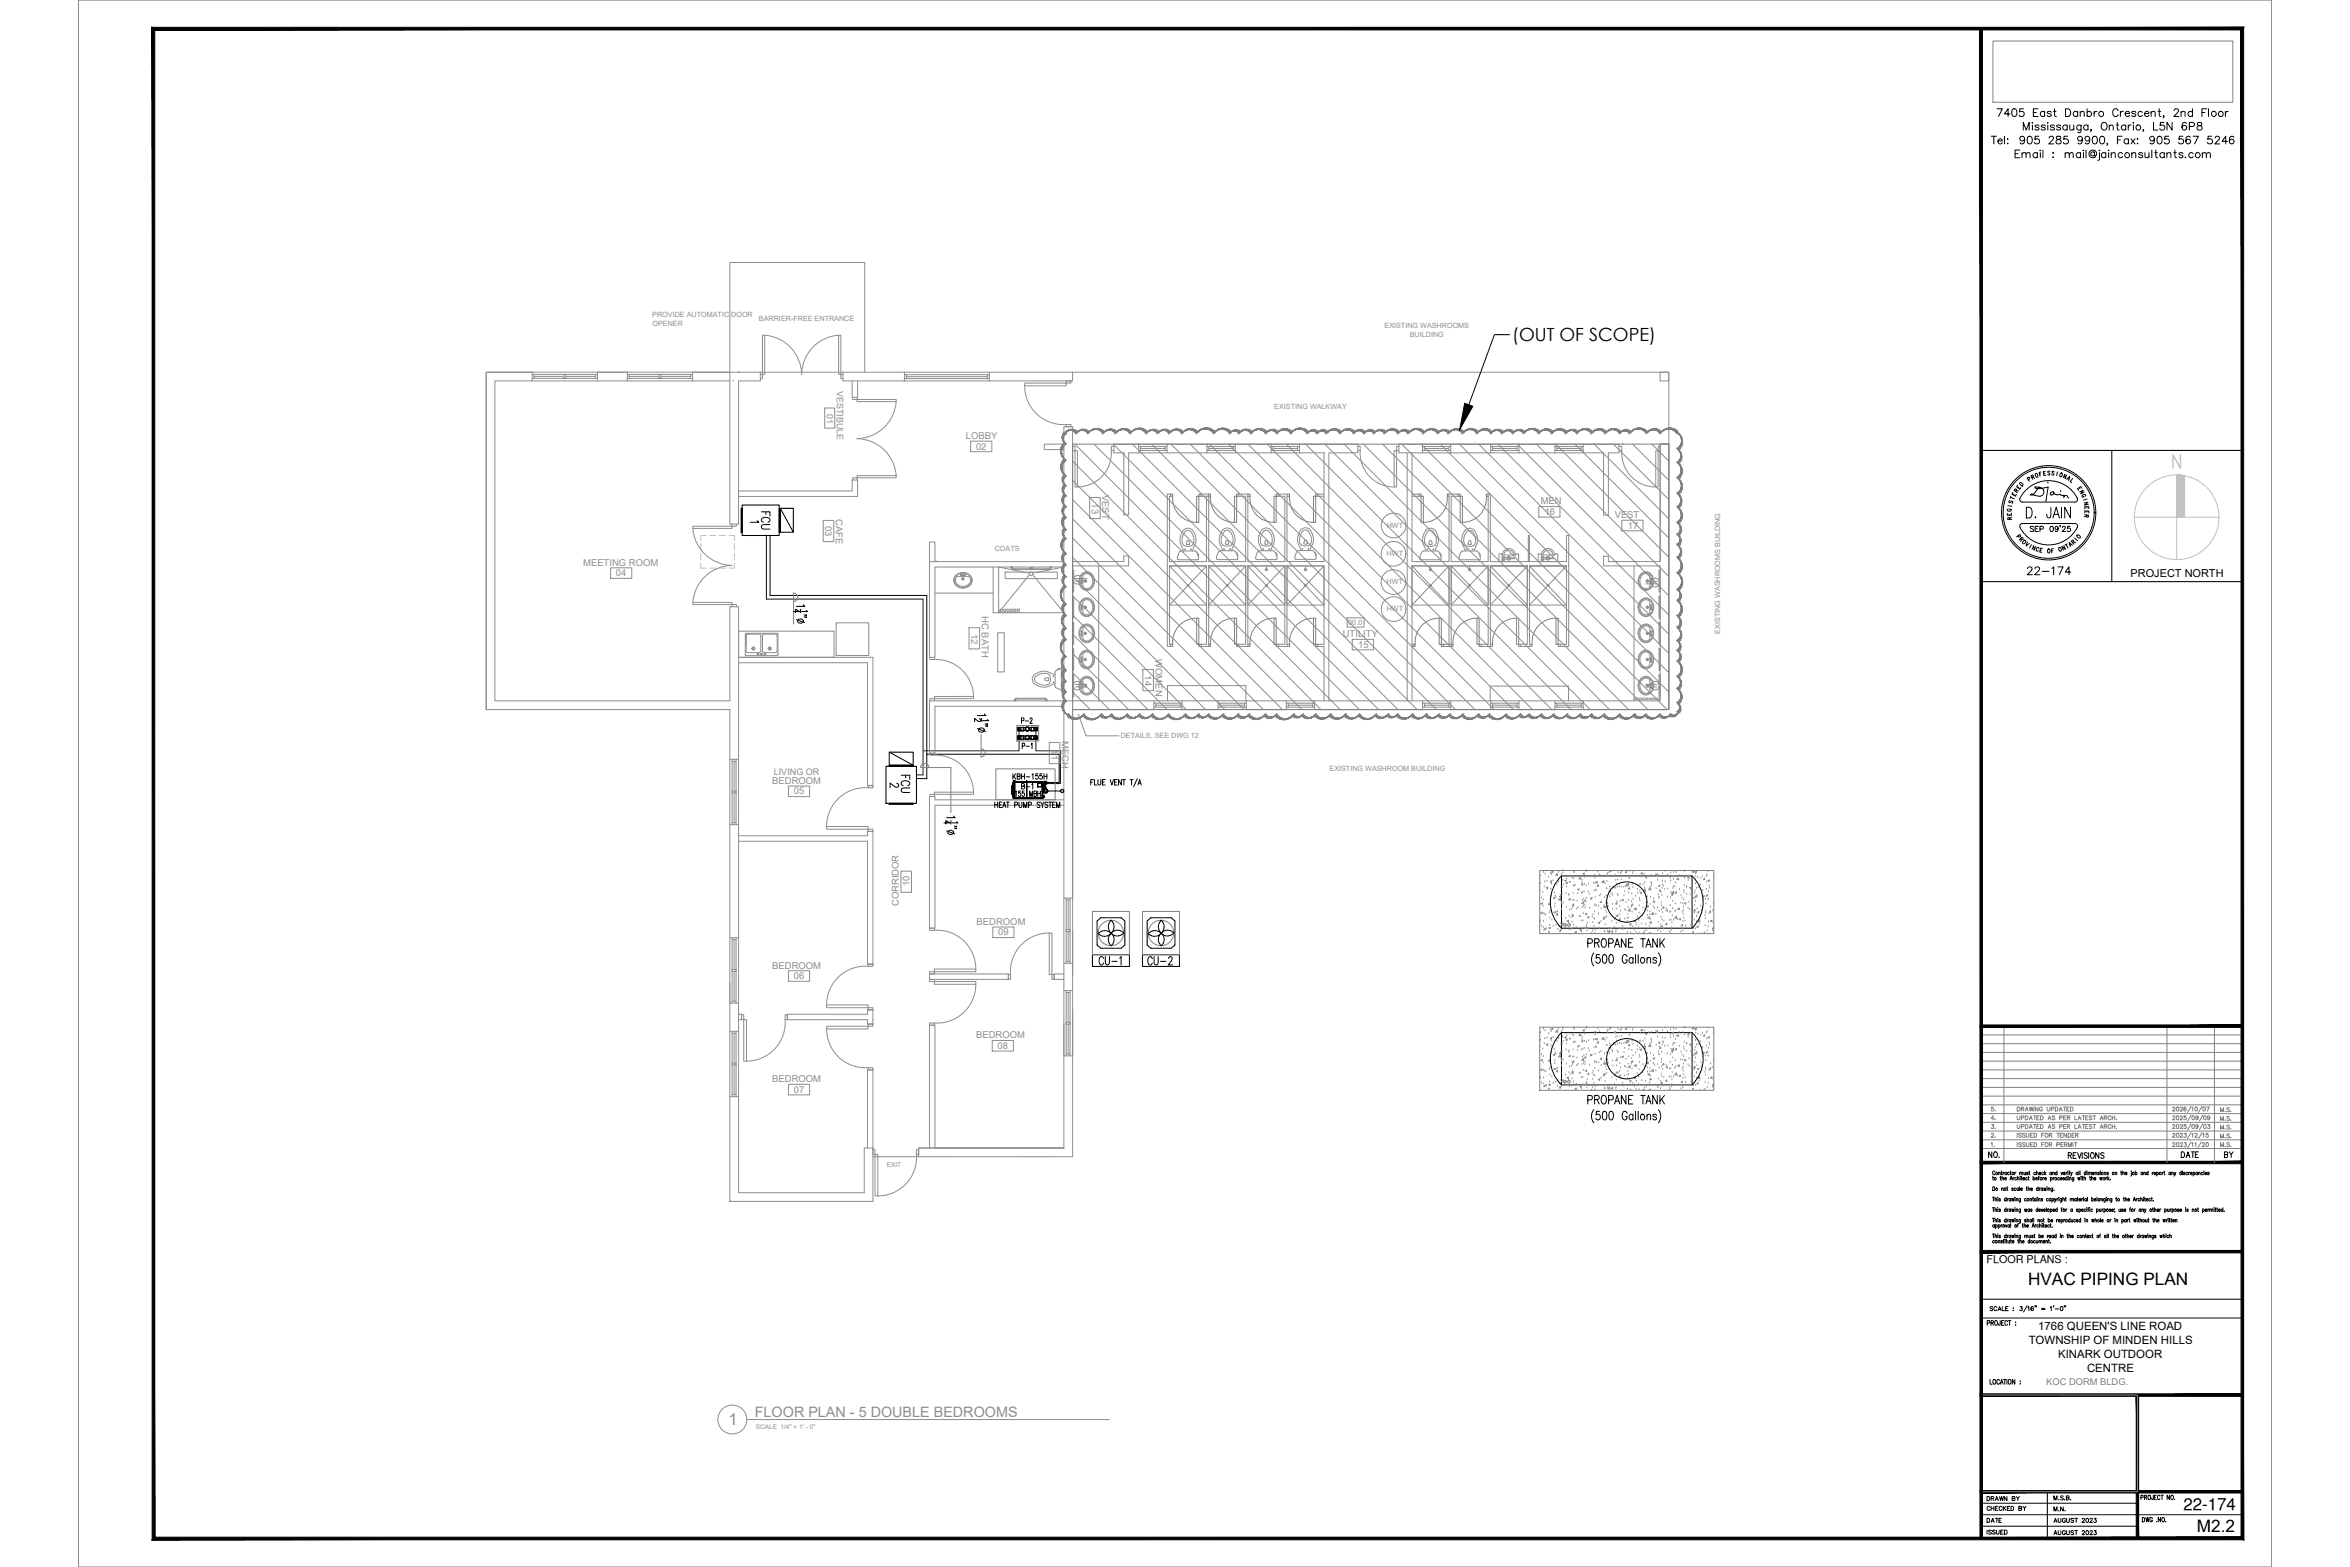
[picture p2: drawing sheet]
<svg xmlns="http://www.w3.org/2000/svg" width="914mm" height="610mm" viewBox="0 0 914 610" stroke-linecap="round" stroke-linejoin="round" font-family="sans-serif">
<defs><g id="words">
<text font-size="8.7" fill="#c0c0c0" x="844.7" y="182.3">N</text>
<g font-size="7.1">
<text x="774" y="57.9">Tel: 905 285 9900, Fax: 905 567 5246</text>
<text x="588.5" y="132.8">(OUT OF SCOPE)</text>
<text x="300.9" y="207.1" transform="rotate(-90 300.9 207.1)">FCU</text>
<text x="426.9" y="376.8">CU-1</text>
<text x="445.6" y="376.8">CU-2</text>
</g>
<g font-size="6.7">
<text x="789.1" y="500">HVAC PIPING PLAN</text>
<text x="854.8" y="596.1">M2.2</text>
</g>
<g font-size="6.6">
<text x="355.2" y="309.4" transform="rotate(-90 355.2 309.4)">FCU</text>
<text x="849.6" y="587.4">22-174</text>
</g>
<text font-size="6.5" fill="#8d8d8d" x="283.4" y="554.5">1</text>
<text font-size="6.2" x="787.8" y="224.7">22-174</text>
<text font-size="5.6" fill="#8d8d8d" x="293.7" y="551.3">FLOOR PLAN - 5 DOUBLE BEDROOMS</text>
<g font-size="5.3">
<text x="396.5" y="282.6">P-2</text>
<text x="396.9" y="292.5">P-1</text>
<text x="396.5" y="308.3">B-1</text>
<text x="772.9" y="451.6">NO.</text>
<text x="847.7" y="451.6">DATE</text>
</g>
<text font-size="5.3" fill="#808080" x="864.7" y="451.6">BY</text>
<g font-size="4.9">
<text x="805" y="213.1">R</text>
<text x="345.4" y="307.6">2</text>
</g>
<g font-size="4.5">
<text x="793.1" y="517.4">1766 QUEEN'S LINE ROAD</text>
<text x="789.4" y="522.8">TOWNSHIP OF MINDEN HILLS</text>
<text x="800.8" y="528.2">KINARK OUTDOOR</text>
<text x="812.1" y="533.5">CENTRE</text>
</g>
<g font-size="4.4">
<text x="784.9" y="190.5">D</text>
<text x="807.5" y="191.9">E</text>
<text x="772.2" y="584.9">DRAWN BY</text>
<text x="772.2" y="593.4">DATE</text>
<text x="772.2" y="588.8">CHECKED BY</text>
<text x="798.3" y="593.4">AUGUST 2023</text>
<text x="772.2" y="598">ISSUED</text>
</g>
<g font-size="4.4" fill="#808080">
<text x="774" y="436.7">4.</text>
<text x="774" y="440.3">3.</text>
</g>
<text font-size="4.3" x="829" y="224.5">PROJECT NORTH</text>
<text font-size="4.2" x="773" y="491.4">FLOOR PLANS :</text>
<g font-size="4">
<text x="781.4" y="195.4">T</text>
<text x="809.3" y="194.7">G</text>
<text x="780.3" y="203.6">R</text>
<text x="783.9" y="210.3">P</text>
<text x="806.4" y="211.7">I</text>
</g>
<text font-size="4" fill="#808080" x="777.2" y="447.3" transform="rotate(-90 777.2 447.3)">1.</text>
<g font-size="3.7" fill="#8d8d8d">
<text x="375.8" y="170.8">LOBBY</text>
<text x="379.8" y="174.9">02</text>
<text x="424.8" y="195.8" transform="rotate(90 424.8 195.8)">13</text>
<text x="428.9" y="192.5" transform="rotate(90 428.9 192.5)">VEST</text>
<text x="599.5" y="196.2">MEN</text>
<text x="325.2" y="201.9" transform="rotate(90 325.2 201.9)">CAFE</text>
<text x="601" y="200.3">16</text>
<text x="628.3" y="201.6">VEST</text>
<text x="321.1" y="204.5" transform="rotate(90 321.1 204.5)">03</text>
<text x="633.4" y="205.7">17</text>
<text x="226.9" y="220.1">MEETING ROOM</text>
<text x="239.7" y="224.2">04</text>
<text x="382" y="239.7" transform="rotate(90 382 239.7)">HC BATH</text>
<text x="377.9" y="246.5" transform="rotate(90 377.9 246.5)">12</text>
<text x="522.5" y="247.9">UTILITY</text>
<text x="528.4" y="252">15</text>
<text x="449.6" y="256.4" transform="rotate(90 449.6 256.4)">WOMEN</text>
<text x="445.5" y="262.8" transform="rotate(90 445.5 262.8)">14</text>
<text x="409.1" y="291.5" transform="rotate(90 409.1 291.5)">11</text>
<text x="413.2" y="288.2" transform="rotate(90 413.2 288.2)">MECH</text>
<text x="300.5" y="305">BEDROOM</text>
<text x="308.9" y="309.1">05</text>
<text x="353.8" y="344.6" transform="rotate(-90 353.8 344.6)">10</text>
<text x="349.7" y="352.6" transform="rotate(-90 349.7 352.6)">CORRIDOR</text>
<text x="380" y="359.8">BEDROOM</text>
<text x="388.4" y="363.9">09</text>
<text x="300.5" y="376.8">BEDROOM</text>
<text x="308.9" y="380.9">06</text>
<text x="379.8" y="404">BEDROOM</text>
<text x="388.2" y="408.1">08</text>
<text x="300.5" y="421">BEDROOM</text>
<text x="308.9" y="425.1">07</text>
</g>
<text font-size="3.6" fill="#808080" x="796.2" y="538.9">KOC DORM BLDG.</text>
<g font-size="3.5" fill="#8d8d8d">
<text x="325.6" y="151.9" transform="rotate(90 325.6 151.9)">VESTIBULE</text>
<text x="321.7" y="161.1" transform="rotate(90 321.7 161.1)">01</text>
<text x="301.1" y="301.5">LIVING OR</text>
</g>
<g font-size="3.5">
<text x="780.3" y="200">G</text>
<text x="810.3" y="200.7">E</text>
</g>
<g font-size="3.1">
<text x="809.6" y="195.8">I</text>
<text x="780.3" y="198.3">I</text>
<text x="291" y="204.3">1</text>
</g>
<g font-size="2.8" fill="#8d8d8d">
<text x="253.8" y="123.5">PROVIDE AUTOMATIC DOOR</text>
<text x="295.3" y="124.9">BARRIER-FREE ENTRANCE</text>
<text x="253.9" y="126.8">OPENER</text>
<text x="538.7" y="127.7">EXISTING WASHROOMS</text>
<text x="548.6" y="131.1">BUILDING</text>
<text x="495.9" y="159">EXISTING WALKWAY</text>
<text x="539.6" y="205.3">HWT</text>
<text x="387.1" y="214.2">COATS</text>
<text x="539.6" y="216.3">HWT</text>
<text x="539.5" y="227.3">HWT</text>
<text x="539.6" y="237.8">HWT</text>
<text x="524.6" y="243">00.0</text>
<text x="669.3" y="246.5" transform="rotate(-90 669.3 246.5)">EXISTING WASHROOMS BUILDING</text>
<text x="436.1" y="287.2">DETAILS, SEE DWG 12</text>
<text x="517.3" y="300.1">EXISTING WASHROOM BUILDING</text>
</g>
<g font-size="2.5" fill="#8d8d8d">
<text x="345.1" y="453.8">EXIT</text>
<text x="294.1" y="556">SCALE 1/4&quot; = 1' - 0&quot;</text>
</g>
</g></defs>
<!-- layer: M-UNITS -->
<path d="M272.7 219.1v1.9h2.1M272.7 211.5v2.5M272.7 215.3v2.5M274.8 208.3h-2.1v1.9M276.1 208.3h2.5M279.9 208.3h2.5M283.7 208.3h2.1v1.9M285.8 219.1v1.9h-2.1M285.8 211.5v2.5M285.8 215.3v2.5M276.1 221h2.5M279.9 221h2.5" fill="none" stroke="#c0c0c0" stroke-width=".39"/>
<g fill="none" stroke="#000" stroke-width=".4">
<path d="M288.4 197.7h.4v9.4h-.4zM288.8 196.5h14.4v11.8h-14.4zM303.2 197.7h.4v9.4h-.4zM344.7 298.1h11.9v14.4h-11.9zM346 297.7h9.3v.4h-9.3zM398.3 286.3h-2.3v1.3M399.3 286.2h-1M400.2 286.2h1M401.2 286.3h2.4v1.3M346 312.5h9.3v.4h-9.3zM393.6 308.2v.1M393.6 306.4v.1"/>
<path d="M393.7 306.5h.1M393.7 308.2h.1M393.7 306.6h.1M393.7 308.1h.1M393.7 306.6v1.5M393.7 306.5v.1M393.7 308.1v.1M393.7 308.3l.1 .6M393.7 306.6v.1M393.7 306.6v1.4M393.7 308v.1M393.7 308h.1"/>
<path d="M393.7 306.7v1.3M393.8 305.8l-.1 .6M393.8 308.9h.1M393.8 305.8h.1M393.8 305.8v3.1M393.9 305.8h-.1M393.9 308.9l.5 1.7M394.2 309.5l.2 .7M394.2 305.2l.1 .2M394.2 305.2v.1M394.2 305.2l.1 .1M394.2 309.4v.1"/>
<path d="M394.2 305.3h.1M394.2 309.5h.1M394.3 309.4h.1M394.3 309.5l.2 .8M394.3 305.7v.1M394.3 305.8h.1M394.3 308.9h.1M394.3 305.8h.2M394.3 305.8v3.1M394.3 308.9v.1M394.3 309.4h-.1M394.3 309.4l-.1 .1"/>
<path d="M394.3 309.4h.4l-.2 .9M394.3 305.8l.1 .1M394.3 309.4h.4M394.3 305.3v.1M394.3 305.3h.4M394.3 310.6v.1M394.3 310.6h.1M394.3 304v.1M394.4 304.1l-.5 1.7M394.4 305.8h.1M394.4 310.7h.4M394.4 310.6v.1"/>
<path d="M394.4 304l-.1 .1M394.4 310.6l.4 .1M394.4 305.9v2.9M394.4 310.2h.1M394.4 308.8l-.1 .1M394.4 304.5l-.2 .7M394.4 308.8h.1M394.4 304.5l-.1 .8M394.4 305.9h.1M394.4 308.8l.1 .1M394.4 305.3v.1M394.4 309.4h.3v.8"/>
<path d="M394.4 305.4h-.1M394.4 304.5h.1M394.5 304.5h-.1M394.5 304.4l-.1 .1M394.5 304.4v.1M394.5 304.4l.2 .9-.4 .1M394.5 305.8v3.1M394.5 305.8l-.1 .1M394.5 308.9l-.1 .1M394.5 308.9h-.2M394.5 310.2v.1M394.5 304.5h.2"/>
<path d="M394.7 304.5v.8M394.7 310.2h.1M394.7 305.3l-.4 .1M394.8 310.5v.2M394.8 304l-.4 .1M394.8 304.1v6.5h-.4M394.8 304.1v6.5M394.8 310.6v.1M394.8 304.3v6.1M394.8 310.5h.1M394.8 310.6h.1M394.8 310.3h.1"/>
<path d="M394.8 304.1h-.4l-.5 1.7M394.8 310.4h4.7M394.8 310.5v.1M394.8 304.3h4.7v6.1M394.8 304.3v6.1h4.7M394.8 310.4v.2M394.8 310.4h.1M395.4 310.4h.1M399.5 310.6h6.1M399.5 304.3h5.8M399.5 310.6h.1M399.5 310.5h.1"/>
<path d="M399.5 310.4h.1M399.5 304.3v6.1M399.5 310.6h-4.7M399.5 310.4l-4.7 .1M399.5 310.4h-4.7M399.5 304.1h6.1M399.5 310.4h5.8M399.5 304.3h6.1v6.1h-6.1zM403.8 306.1h1.5M403.8 304.6h1.5M403.8 304.6h1.4v1.5h-1.4zM405.2 306.1h.1"/>
<path d="M405.2 304.6h.1M405.3 304.6h.1M405.3 304.6v1.5M405.3 310.5l-5.8 .1M405.3 310.4l-5.8 .1M405.3 310.4l.3 .1M405.3 304.3l-5.8-.2 6.1 .2M405.3 304.3h.1M405.3 310.4l.1 .1M405.4 310.6h.2M405.6 304.3v6.1M405.6 304.3h.1"/>
<path d="M405.6 310.4h.1M405.6 308h.1M405.6 307.7v.1M405.6 310.3h.1M405.6 308v.1M405.6 310.5l-6.1 .1M405.6 304.3h-.3M405.6 309.4v.9M405.6 309.2h.1M405.7 306.2h.1M405.6 307h.4v1.4v-1.3M405.6 306.2h.1"/>
<path d="M405.6 307.1h.1M405.6 305.6l1.1 .1M405.6 309.3h.1M405.6 309.4h.1M405.6 305h1.8M405.6 310.3v.1M405.6 310.5h.1M405.6 308.4h1h-.4M405.6 307.3v.9M405.6 304.7v.4l.9 .1M405.6 305.6v.9M405.6 308.1h.1"/>
<path d="M405.6 309.3v.1M405.6 310.3v.2M405.6 310.6h.1M405.6 305.9h.2M405.6 304.2h.9M405.6 305.9h.1M405.6 310.3h.3M405.6 305.7h.1M405.7 305.9h-.1M405.7 305.9h.1M405.7 305.7h.1M405.7 310.3h.1"/>
<path d="M405.7 305.6v.3M405.7 310.1h.1M405.7 307v1.4v-1.4M405.7 305.8l.3 .3M405.7 305.8v.1M405.7 305.8h.1M405.7 305.8l.3 .2M405.7 305.8l-.1 .1M405.8 305.6l-.1 .2M405.9 310.3h.1M405.9 309.4l.1 .9zM405.9 310.3h-.3"/>
<path d="M405.9 306.4h.1M405.9 306.5h.1M406 306.3h.1M406 306.3l.1 .1M406 306.4h.1M406 306.3l-.1 .2M406 306.5h.1M406 309.4h.1M406 305.8h.1M406 307.1h.6M406 306.2h.1M406.1 305.8h.1"/>
<path d="M406 306h.1M406 309.4h-.4M406 305.8v.4M406 310.3h.1M406 305.9v.3M406 305.8v.1M406 309.4v.9M406 309.7l.5 .1M406 305.8v.4v-.3M406.1 306.4h.1M406.1 306.4v.1M406.1 306.5h.1"/>
<path d="M406.1 307.1v1.3M406.2 307.1v1.2M406.2 307.1v1.3M406.2 305.6l-.2 .4M406.2 307.1h.1M406.2 308.4h.1M406.3 305.7l.1 .2zM406.3 305.1l.2 .5h-.2zM406.3 307.7v.1M406.3 307.7a.6 .6 0 0 1 .6-.6 .6 .6 0 0 1 .6 .7M406.3 305.9h.4M406.3 305.9h.1"/>
<path d="M406.4 305.8h.1M406.4 305.9h.1M406.4 305.7h.1M406.4 305.7v.2M406.5 305.8h.1M406.5 309.7h-.3v.4h.3M406.5 309.7v.4M406.5 310.1h-.5M406.5 305.6v.4M406.5 304.6l.3-.3 .2 .3-.2 .3-.3-.3M406.5 306h.2M406.5 305.9h.1"/>
<path d="M406.5 305.6h.2M406.5 305.7h.1M406.7 305.6h.1M406.5 305.9l.2 .1M406.5 305.9h.2M406.5 305.8l.2 .1M406.5 305.8h.2M406.7 305.7h.1M406.5 304.6l.1 .2M406.5 304.4h.5M406.6 304.6h.4h-.4M406.6 304.6h.3h-.3"/>
<path d="M406.6 307h.1M406.6 304.8h.1M406.6 304.4l-.1 .2M406.6 307l-.4 .7M406.6 304.4h.1M406.6 304.4h.3M406.7 304.6l.2 .1h-.7h.5M406.7 304.6h.1M406.7 304.4h.1M406.7 304.4h-.1M406.7 305.7l-.2 .1M406.7 305.6l-.2 .1"/>
<path d="M406.7 306h-.2M406.7 305.6h-.2M406.7 305.7h-.2M406.7 306v-.4v.4M406.7 304.6v.1M406.8 305.7h.1M406.7 305.9h.1M406.8 305.9h.1M406.7 305.8h.1M406.7 305.7v.1M406.7 305.6v.4M406.7 306h.1"/>
<path d="M406.7 307l-.5 .7M406.7 304.5v.1M406.7 304.7h.1M406.8 304.5h.1M406.8 304.5v.2M406.8 304.5v.1M406.8 307h-.1M406.8 307h.1M406.8 304.6v.1M406.9 304.4h.1M406.8 305.9v-.2v.2M406.8 305.8h-.4"/>
<path d="M406.8 306.9l.2 .1M406.8 304.6h.1M406.8 304.4h.1M406.9 304.4l.1 .2M406.9 304.8h-.3M406.9 306.9v.1M406.9 307h.1M406.9 307h-.1M406.9 307a.69 .69 0 0 0-.6 1.1 .69 .69 0 0 0 1.2 0 .69 .69 0 0 0-.5-1.1M406.9 304.8h.1M406.9 304.8h-.1M407 307l.6 .7"/>
<path d="M407 304.4l-.1 .5-.4-.3 .4 .2a.29 .29 0 0 0 0-.5 .29 .29 0 0 0-.5 .3l.1-.2M407 304.6l-.1 .2M407 307h.1M407 304.6v.1M407 304.6h.1M407 304.4l-.5-.2v.2M407 304.4l.4-.2v.8M407 304.8l.4 .1M407 307a.73 .73 0 0 1 .6 .8 .73 .73 0 0 1-.7 .6 .73 .73 0 0 1-.7-.7M407.7 307.8h.1M407.6 307.8h.1M407.7 307.6h.1"/>
<path d="M407.7 307.6v.2"/>
<circle cx="405.8" cy="310.1" r=".12"/>
<circle cx="406" cy="305.8" r=".03"/>
<circle cx="406.1" cy="304.6" r=".28"/>
<circle cx="406.7" cy="304.6" r=".03"/>
<circle cx="406.9" cy="307.7" r=".71"/>
<circle cx="406.9" cy="307.7" r=".6"/>
</g>
<!-- layer: M-DUCT-RE -->
<path d="M59.7 11.1h711.2v587.4h-711.2zM303.6 197.7h5.1v9.4h-5.1zM303.6 197.7l5.1 9.4M346 292.6h9.3v5.1h-9.3zM346 292.6l9.3 5.1" fill="none" stroke="#000" stroke-width=".4"/>
<!-- layer: 0 -->
<g fill="none" stroke="#000" stroke-width=".39">
<path d="M607.6 340.8a14.1 14.1 0 0 0 0 20.3M607.6 340.8h50.8v20.3h-50.8zM658.4 340.8a14.1 14.1 0 0 1 0 20.3M607.6 401.7a14.1 14.1 0 0 0 0 20.3M607.6 401.7h50.8v20.3h-50.8zM658.4 401.7a14.1 14.1 0 0 1 0 20.3"/>
<circle cx="633" cy="350.9" r="7.8"/>
<circle cx="633" cy="411.9" r="7.8"/>
</g>
<g fill="none" stroke="#8d8d8d" stroke-width=".39">
<path d="M417.4 179.4l96.6 96.6M418.2 172.8l103.3 103.2M425.7 172.8l103.3 103.2M433.2 172.8l103.2 103.2M440.7 172.8l103.2 103.2M448.2 172.8l103.2 103.2M455.7 172.8l103.2 103.2M463.1 172.8l103.3 103.2M470.6 172.8l103.3 103.2M478.1 172.8l103.2 103.2M485.6 172.8l103.2 103.2M493.1 172.8l103.2 103.2"/>
<path d="M500.5 172.8l103.3 103.2M508 172.8l103.3 103.2M515.5 172.8l103.3 103.2M523 172.8l103.3 103.2M530.5 172.8l103.2 103.2M538 172.8l103.2 103.2M545.4 172.8l103.3 103.2M552.9 172.8l96.5 96.4M560.4 172.8l89 88.9M567.9 172.8l81.5 81.4M575.4 172.8l74 73.9M582.9 172.8l66.5 66.4"/>
<path d="M590.4 172.8l59 59M597.8 172.8l51.6 51.5M605.3 172.8l44.1 44M612.8 172.8l36.6 36.5M620.3 172.8l29.1 29M627.8 172.8l21.6 21.6M635.3 172.8l14.1 14.1M642.7 172.8l6.7 6.6M417.4 186.9l89.1 89.1M417.4 194.4l81.6 81.6M417.4 201.8l74.2 74.2M417.4 209.3l66.7 66.7"/>
<path d="M417.4 216.8l59.2 59.2M417.4 224.3l51.7 51.7M417.4 231.8l44.2 44.2M417.4 239.3l36.7 36.7M417.4 246.7l29.2 29.3M417.4 254.2l21.8 21.8M417.4 261.7l14.3 14.3M417.4 269.2l6.8 6.8M600.5 339.3h.1M603.3 339.7h.1M603.7 339.2l.6-.2-.1 .5zM606 339.8l.1 .8-.8-.1z"/>
<path d="M606.5 339.3h.1M608.1 339.6h.1M608.1 338.7h.1M612.4 339h.1M612.5 339.5h.1M612.6 338.9h.1M615.9 339.9l.6-.2-.2 .5zM617.2 339.1h.1M617.4 338.7h.1M621.7 339.3h.1M625.6 339.9h.1M626.2 339.5h.1"/>
<path d="M626.8 338.6l.1 .3h-.5l.2-.3M629.6 339.5h.1M630.5 339.9h.1M630.7 339.7h.1M631 339.2h.1M632.8 338.9l.1 .6-.5-.1zM633.1 338.9h.1M634 338.9h.1M635.3 339.9h.1M635.4 339.1h.1M638.9 339.5l.1 .5h-.5zM646.9 339.9h.1"/>
<path d="M647.6 338.6h.2M650.1 339.7h.1M651.3 339.3h.1M652.2 339.4h.1M655.4 339h.1M655.6 338.8h.1M659 338.6l-.6 .6 .8 .1-.1-.7M659.5 339.2l.6-.2-.1 .5zM659.8 339.9h.1M664.7 339h.1M599.1 357.7v.7M599.2 346.4h.1"/>
<path d="M599.2 343.8h.1M599.3 343.6h.1M599.4 340.8h.1M599.6 351.5l.6-.2-.2 .5zM599.8 349.3h.1M599.9 354.9l.1 .5-.5-.1zM600.3 347.1h.1M600.4 352.6h.1M600.5 350.1h.1M600.6 358.4h.1M600.7 355.3h.1M600.9 355.7h.1"/>
<path d="M600.9 345h.1M601.1 343.1h.1M601.2 340h.1M601.5 356h.1M601.7 345.3l.6-.2-.2 .5zM602 342.8h.1M602 346h.1M602.6 351.9h.1M602.6 341.2h.1M602.8 355h.1M603 352h.1M603.1 357.2h.1"/>
<path d="M603.1 351.7h.1M603.2 354.4h.1M603.3 351.5h.1M603.4 348.7h.1M603.5 345.9h.1M603.6 343.1h.1M603.7 342.7l.1 .5h-.6zM603.7 340.3h.1M603.8 344h.1M603.8 357.9h.1M604.3 342.7h.1M604.7 354.9l.6-.2-.2 .5z"/>
<path d="M604.8 347.3h.1M604.8 349l.1 .6-.5-.1zM604.9 352.8h.1M605.1 351.7h.1M605.2 348.6h.1M605.4 359.9h.1M605.5 349.2h.1M605.8 354.9h.1M605.8 344.2h.1M606 356.2h.1M606 355.4l.1 .5h-.5zM606 354.6h.1"/>
<path d="M606.5 343h.1M606.7 348.7l.6-.2-.2 .5zM607.1 349.4l.1 .8-.8-.1zM607.3 348.4h.1M607.4 359.4h.1M607.4 345.3h.1M607.5 356.5h.1M607.5 351.1h.1M607.5 340.4h.1M607.6 353.7h.1M607.7 350.9h.1M607.7 351.9h.1"/>
<path d="M607.8 348.1h.1M607.9 345.3h.1M608 342.5h.1M608.2 359.1l.1 .8-.7-.2zM608.3 351.3h.1M608.3 344.2h.1M608.8 342.6l.6-.2-.2 .5zM609.2 357.3h.1M609.3 347.5h.1M609.5 353h.1M609.5 345h.1M609.6 342h.1"/>
<path d="M609.7 343.2l.1 .5h-.5zM609.7 358.3l.6-.2-.1 .5zM610.4 359.1h.1M610.4 348.4h.1M610.5 347.9h.1M610.5 356.3h.1M610.7 354h.1M610.7 343.3h.1M610.9 349.6l.1 .5h-.5zM611 343.2h.1M611.3 357h.1M611.4 353.9h.1"/>
<path d="M611.7 358.8h.1M611.7 341.7h.1M611.8 352.1l.6-.2-.2 .5zM611.8 355.9h.1M611.9 353.1h.1M612 350.3h.1M612.1 355.9l.1 .6-.5-.1zM612.1 347.5h.1M612.2 352h.1M612.2 344.7h.1M612.3 359.9h.1M612.3 341.8h.1"/>
<path d="M612.4 350.2h.1M612.7 344.6h.1M612.8 344.4h.1M613.5 353.6h.1M613.6 350.6h.1M613.8 347.7h.1M613.9 346l.5-.2-.1 .5zM614 353.2h.1M614.5 356.6h.1M615 341.2h.1M615 341.2l.1 .8-.7-.1zM615 356.5h.1"/>
<path d="M615.3 358.2h.1M615.3 347.5h.1M615.5 343.4h.1M615.7 353.2h.1M615.7 342.5h.1M615.7 350.3h.1M615.8 343.7l.1 .6-.5-.1zM615.8 347.2h.1M616 358.2h.1M616.1 355.4h.1M616.1 350.8l.1 .8-.7-.1zM616.2 352.6h.1"/>
<path d="M616.3 349.8h.1M616.4 346.9h.1M616.5 344.1h.1M616.6 341.3h.1M616.7 353.2h.1M616.7 352.2h.1M616.8 355.6l.6-.3-.1 .6zM617 350.1l.1 .5h-.5zM617.3 344.6h.1M617.4 349.4h.1M617.6 359.2h.1M618 346.9h.1"/>
<path d="M618.1 343.9h.1M618.2 356.5l.1 .5h-.6zM618.4 347.9h.1M618.5 353.4h.1M618.9 349.4l.6-.2-.2 .5zM619 349.9h.1M619.5 356.7h.1M619.7 358.9h.1M619.8 355.9h.1M620 343.6h.1M620.2 343.6h.1M620.2 357.4h.1"/>
<path d="M620.3 346.7h.1M620.3 340.6h.1M620.4 357.6h.1M620.5 354.8h.1M620.6 351.9h.1M620.6 352.3h.1M620.6 341.6h.1M620.7 349.1h.1M620.8 346.3h.1M620.9 343.5h.1M621 343.3l.6-.2-.2 .5zM621 340.7h.1"/>
<path d="M621.2 346.5h.1M621.2 352.4h.1M621.8 344.7h.1M621.9 344.3l.1 .5-.5-.1zM621.9 359l.6-.2-.2 .5zM622 355.6h.1M622.1 352.5h.1M622.3 359.3h.1M622.3 348.5h.1M622.4 340.3h.1M622.9 348.1h.1M622.9 358.5h.1"/>
<path d="M623 353.5h.1M623 350.6l.1 .6-.5-.1zM623.4 343.2h.1M624 352.8l.5-.2-.1 .5zM624.1 342.6v.8l-.7-.1zM624.1 356.9h.1M624.2 352.2h.1M624.2 357l.1 .5h-.5zM624.3 349.2h.1M624.6 343.8h.1M624.6 359.8h.1M624.7 357h.1"/>
<path d="M624.8 354.2h.1M624.9 351.3h.1M625 348.5h.1M625.1 345.7h.1M625.2 355.1h.1M625.2 356.6h.1M625.2 352.2l.1 .8-.8-.1zM625.2 345.8h.1M625.2 342.9h.1M625.3 340.1h.1M625.5 351.5h.1M625.6 340.8h.1"/>
<path d="M625.8 352.6h.1M626 346.7l.6-.2-.2 .5zM626.3 344.9h.1M626.4 348.9h.1M626.5 345.8h.1M627.2 358.4h.1M627.2 347.7h.1M627.4 351.8h.1M627.4 348.3h.1M627.5 353.7h.1M628 344.8v.5h-.5zM628.1 340.6l.6-.3-.2 .5z"/>
<path d="M628.3 357.8h.1M628.6 357.1h.1M628.6 345.5h.1M628.8 342.5h.1M628.9 359.3h.1M629 356.4h.1M629 356.2l.6-.2-.2 .5zM629.1 353.6h.1M629.1 344h.1M629.1 351.2l.1 .5-.5-.1zM629.2 350.8h.1M629.3 348h.1"/>
<path d="M629.4 345.2h.1M629.5 342.3h.1M629.6 348.5h.1M630.1 355.7h.1M630.2 345h.1M630.3 352.8h.1M630.3 357.5l.1 .6-.5-.1zM630.4 357.5h.1M630.5 350.6h.1M630.5 354.4h.1M630.9 342.2h.1M630.9 345.1h.1"/>
<path d="M631.1 350.1l.6-.2-.2 .5zM631.8 345.1h.1M631.9 348.5h.1M632.1 353.9h.1M632.2 357.5h.1M632.2 346.8h.1M632.6 354.2h.1M632.7 351.1h.1M633.1 344l.1 .8-.8-.1zM633.1 357.3h.1M633.1 344l.6-.3-.1 .6zM633.3 358.6h.1"/>
<path d="M633.4 355.8h.1M633.5 353h.1M633.6 350.2h.1M633.6 357.1h.1M633.6 344.2h.1M633.7 347.4h.1M633.8 344.5h.1M633.9 341.7h.1M634 345.3l.1 .5h-.5zM634.1 341.8h.1M634.1 359.7l.6-.3-.2 .5zM634.2 353.6l.1 .8-.7-.1z"/>
<path d="M634.8 353h.1M634.9 350.8h.1M635 347.8h.1M635.1 354.9h.1M635.1 344.1h.1M635.2 351.7l.1 .5h-.5zM635.4 345.3h.1M635.4 349.8h.1M635.8 353.7h.1M636.1 353.5l.6-.2-.2 .5zM636.4 358.1l.1 .5-.5-.1zM636.4 348.7h.1"/>
<path d="M636.6 354.1h.1M636.7 359.7h.1M637.1 347.5h.1M637.1 356.7h.1M637.1 346h.1M637.2 344.4h.1M637.6 357.5h.1M637.6 358h.1M637.8 355.2h.1M637.9 352.4h.1M637.9 349.6h.1M638 346.8h.1"/>
<path d="M638.1 350.4h.1M638.1 344.4h.1M638.2 343.9h.1M638.2 347.4l.6-.2-.2 .5zM638.3 341.1h.1M638.9 359.4h.1M639 356.4h.1M639.3 344.1h.1M639.3 353.2h.1M639.4 341.1h.1M639.8 340h.1M639.9 345.5h.1"/>
<path d="M640 354h.1M640 343.3h.1M640.1 345.8l.1 .6-.5-.1zM640.2 341.2l.6-.2-.1 .5zM640.3 347.1h.1M640.3 359.7h.1M640.4 349h.1M641 348.8h.1M641.1 356.1h.1M641.1 354.3h.1M641.2 353h.1M641.2 356.9l.6-.2-.2 .5z"/>
<path d="M641.3 352.2l.1 .5h-.5zM641.5 340.8h.1M641.9 357.5h.1M642 354.7h.1M642 355.9h.1M642 359h.1M642 345.1h.1M642.1 351.9h.1M642.1 345.4l.1 .8-.7-.1zM642.2 357.7h.1M642.2 349h.1M642.3 346.2h.1"/>
<path d="M642.4 343.4h.1M642.5 358.6v.5h-.5zM642.5 343.7h.1M642.5 340.6h.1M642.6 344.6h.1M643.2 350.8l.6-.2-.1 .5zM643.3 355v.8l-.7-.1zM643.3 352.8h.1M643.4 349.7h.1M643.8 353.4h.1M644.3 355.7h.1M644.3 340.2h.1"/>
<path d="M644.4 345.7h.1M644.8 340.4h.1M644.9 353.2h.1M645 342.4h.1M645 340l.1 .6-.5-.1zM645.3 358.8h.1M645.3 348.1h.1M645.3 344.6l.6-.2-.2 .5zM645.5 349h.1M645.5 349.4h.1M645.6 354.5h.1M645.6 346.4h.1"/>
<path d="M646.2 346.4l.1 .5h-.5zM646.2 359.7h.1M646.3 356.8h.1M646.4 354h.1M646.5 351.2h.1M646.5 352.3h.1M646.6 348.4h.1M646.7 357.9h.1M646.7 345.6h.1M646.8 342.8h.1M647 355h.1M647 344.3h.1"/>
<path d="M647.2 344.7h.1M647.3 352.7l.1 .6-.5-.1zM647.4 358.3h.1M647.8 346.1h.1M647.9 343h.1M648.3 354.2l.6-.2-.2 .5zM648.4 353.6h.1M648.5 359.1l.1 .5h-.5zM648.7 349h.1M648.8 340.4h.1M648.9 345.9h.1M649.5 358h.1"/>
<path d="M649.6 355h.1M649.9 352.3h.1M649.9 341.6h.1M650 342.7h.1M650 349.2h.1M650.1 354.7h.1M650.2 358h.1M650.2 347.3h.1M650.3 348l.6-.2-.1 .5zM650.6 359.1h.1M650.7 356.3h.1M650.8 353.4h.1"/>
<path d="M650.9 350.6h.1M651 345.7h.1M651 347.8h.1M651.1 340.6l.1 .5-.5-.1zM651.1 345h.1M651.2 342.2h.1M651.2 346.8l.1 .8-.8-.1zM651.2 358.1h.1M651.7 344.9h.1M651.7 354.7h.1M651.8 351.6h.1M651.9 354.2h.1"/>
<path d="M651.9 343.5h.1M652.2 346.9l.1 .6-.5-.1zM652.3 356.4l.1 .8-.8-.1zM652.4 341.9l.6-.2-.2 .5zM652.7 357.6h.1M652.9 353.8h.1M653.2 342.3h.1M653.3 340.6h.1M653.4 357.6l.5-.2-.1 .5zM653.4 353.3l.1 .5h-.5zM653.5 346.1h.1M654 351.3h.1"/>
<path d="M654.1 348.3h.1M654.5 349.4h.1M654.6 359.6l.1 .6-.5-.1zM654.7 354.9h.1M654.8 351.5h.1M654.8 358.5h.1M654.8 340.7h.1M654.9 355.7h.1M655 354.3h.1M655 352.9h.1M655.1 357.1h.1M655.2 350.1h.1"/>
<path d="M655.2 346.4h.1M655.3 347.3h.1M655.4 344.4h.1M655.4 351.5l.6-.3-.2 .5zM655.4 341.6h.1M655.7 358.2h.1M656.2 348h.1M656.2 345.1h.1M656.3 345h.1M656.8 353.3h.1M656.9 342.6h.1M657.1 341.1l.1 .5h-.5z"/>
<path d="M657.2 350.9h.1M657.4 353.9h.1M657.5 345.3l.6-.2-.2 .5zM657.9 340.8h.1M658 360h.1M658 346.3h.1M658.1 356.9h.1M658.3 347.5l.1 .5-.5-.1zM658.4 344.7h.1M658.5 341.6h.1M659 349.6h.1M659.2 355.1h.1"/>
<path d="M659.2 357.9h.1M659.3 355.1h.1M659.4 347.6h.1M659.4 352.3h.1M659.5 353.8l.1 .6-.5-.1zM659.6 349.4h.1M659.6 346.6h.1M659.7 343.8h.1M659.7 350.6h.1M659.8 341h.1M660.1 356.3h.1M660.1 345.6h.1"/>
<path d="M660.2 356.6h.1M660.2 348.2l.1 .8-.7-.1zM660.2 358.4h.1M660.3 353.6h.1M660.5 354.9l.6-.3-.2 .6zM660.7 341.3h.1M660.7 345.3h.1M661.2 359.5h.1M661.3 357.8l.1 .8-.7-.1zM661.6 344.3h.1M661.8 352.5h.1M661.8 341.8h.1"/>
<path d="M661.9 354.1h.1M662.4 341h.1M662.4 353.3h.1M662.5 346.5h.1M662.5 348.7l.6-.2-.2 .5zM662.5 350.2h.1M663.2 341.6l.1 .5h-.5zM663.4 356.2h.1M663.6 349.8h.1M663.6 357.3h.1M663.7 354.5h.1M663.7 355.3h.1"/>
<path d="M663.8 351.7h.1M663.9 340.9h.1M663.9 348.8h.1M664 346h.1M664.1 343.2h.1M664.2 340.4h.1M664.4 348l.1 .5h-.5zM664.6 342.6l.6-.2-.2 .5zM664.7 349.9h.1M664.7 349.8h.1M664.7 358.6h.1M664.8 346.9h.1"/>
<path d="M665 355.4h.1M665 344.7h.1M665.2 345.5h.1M665.5 358.3l.6-.2-.2 .5zM665.6 354.4v.5l-.4-.1zM665.6 352.9h.1M666.4 354.3h.1M666.5 358.8h.1M666.7 351.6h.1M666.7 340.9h.1M599.8 360.3h.1M600.5 360.8h.1"/>
<path d="M601.1 361.2l.1 .6-.5-.1zM601.6 361.3h.1M601.6 361.4h.1M602.5 362.6h.1M602.6 361l.6-.2-.2 .5zM602.8 362.8h.1M603 360h.1M604.3 360.5h.1M606.1 361.6h.1M606.9 360.6h.1M607.2 361.8l.1 .5-.5-.1zM607.3 362.2h.1"/>
<path d="M607.5 361.8h.1M608.9 360.7h.1M609 360.3h.1M610.6 361.8h.1M611.6 361.6h.1M612.4 361h.1M613.3 362.3v.5h-.5zM613.4 360.8h.1M614.8 361.7l.6-.2-.2 .5zM615.2 362h.1M615.4 362.5h.1M615.9 361h.1"/>
<path d="M617.3 360.5l.1 .8-.8-.1zM617.3 360.1h.1M617.5 362.2h.1M617.9 361h.1M619 363.2l.3-.4 .1 .4M619.7 362.2h.1M620.3 360.4h.1M620.6 363.1h.1M620.7 361.8h.1M622.4 361.2h.1M624.2 362.4h.1M624.5 362.6h.1"/>
<path d="M625.5 362.2h.1M626.1 361.1h.1M626.3 361.9l.1 .8-.8-.1zM626.9 361.4h.1M627 362.4l.5-.2-.1 .5zM628.2 360.8h.1M628.7 362.6h.1M628.8 362.1h.1M630.4 361.4h.1M631.4 360.4h.1M631.5 361.6h.1M633.2 361.4h.1"/>
<path d="M633.2 362.8h.1M634.5 363.1h.1M635.4 360.5h.1M636 361.8h.1M636.6 362.8h.1M637.5 360.8h.1M637.8 362.9h.1M639.3 363.2l-.2-.1 .6-.3-.1 .4M639.8 362.4h.1M640.5 362h.1M641.7 363.1h.1M641.8 360.3h.1"/>
<path d="M642.3 363.1h.1M645 362.2h.1M645.2 361.7h.1M646.1 362.5h.1M646.2 360.3l.6-.2-.2 .5zM647.3 361.4h.1M649.5 362.4h.1M649.9 363h.1M650.5 361.9h.1M650.5 361h.1M654 362.6h.1M654.7 361.4h.1"/>
<path d="M654.8 362.2h.1M655.8 360.2h.1M658.4 361l.6-.2-.2 .5zM658.6 362.8h.1M658.9 362.9h.1M659.1 360.7h.1M659.7 361.3h.1M660.7 360.2l.1 .5h-.5zM661.8 363.2h.1M663.1 363h.1M663.4 362.9h.1M663.5 360.1h.1"/>
<path d="M664.3 362.2h.1M664.7 360.5h.1M666.4 361.9h.1M666.7 362.4h.1M666.7 360.7l.1 .6-.5-.1zM608.1 399.7h.1M612.4 400h.1M612.6 399.9h.1M617.4 399.6h.1M626.8 399.6l.1 .3h-.5l.2-.3M632.8 399.9l.1 .6-.5-.1zM633.1 399.8h.1"/>
<path d="M634 399.9h.1M647.6 399.6h.2M655.4 399.9h.1M655.6 399.8h.1M659 399.6l-.6 .6 .8 .1-.1-.7M599.1 418.7v.7M599.2 407.4h.1M599.2 404.7h.1M599.3 404.6h.1M599.4 401.8h.1M599.6 412.4l.6-.2-.2 .5zM599.8 410.3h.1"/>
<path d="M599.9 415.8l.1 .6-.5-.1zM600.3 408.1h.1M600.4 413.6h.1M600.5 411h.1M600.5 400.3h.1M600.6 419.3h.1M600.7 416.3h.1M600.9 416.7h.1M600.9 406h.1M601.1 404.1h.1M601.2 401h.1M601.5 416.9h.1"/>
<path d="M601.7 406.3l.6-.2-.2 .5zM602 403.8h.1M602 407h.1M602.6 412.9h.1M602.6 402.2h.1M602.8 416h.1M603 412.9h.1M603.1 418.1h.1M603.1 412.6h.1M603.2 415.3h.1M603.3 412.5h.1M603.3 400.7h.1"/>
<path d="M603.4 409.7h.1M603.5 406.9h.1M603.6 404.1h.1M603.7 403.6l.1 .6-.6-.1zM603.7 401.2h.1M603.7 400.2l.6-.3-.1 .6zM603.8 404.9h.1M603.8 418.9h.1M604.3 403.6h.1M604.7 415.9l.6-.3-.2 .5zM604.8 408.3h.1M604.8 410l.1 .5h-.5z"/>
<path d="M604.9 413.7h.1M605.1 412.7h.1M605.2 409.6h.1M605.5 410.2h.1M605.8 415.8h.1M605.8 405.1h.1M606 417.1h.1M606 400.7l.1 .8-.8-.1zM606 416.4l.1 .5h-.5zM606 415.6h.1M606.5 404h.1M606.5 400.3h.1"/>
<path d="M606.7 409.7l.6-.2-.2 .5zM607.1 410.4l.1 .8-.8-.1zM607.3 409.3h.1M607.4 406.3h.1M607.5 417.5h.1M607.5 412h.1M607.5 401.3h.1M607.6 414.7h.1M607.7 411.9h.1M607.7 412.8h.1M607.8 409h.1M607.9 406.2h.1"/>
<path d="M608 403.4h.1M608.1 400.6h.1M608.3 412.2h.1M608.3 405.1h.1M608.8 403.6l.6-.2-.2 .5zM609.2 418.2h.1M609.3 408.5h.1M609.5 413.9h.1M609.5 406h.1M609.6 402.9h.1M609.7 404.2l.1 .5-.5-.1zM609.7 419.3l.6-.3-.1 .5z"/>
<path d="M610.4 409.3h.1M610.5 408.9h.1M610.5 417.3h.1M610.7 415h.1M610.7 404.3h.1M610.9 410.5l.1 .6-.5-.1zM611 404.2h.1M611.3 417.9h.1M611.4 414.9h.1M611.7 419.7h.1M611.7 402.6h.1M611.8 413.1l.6-.2-.2 .5z"/>
<path d="M611.8 416.9h.1M611.9 414.1h.1M612 411.3h.1M612.1 416.9l.1 .5h-.5zM612.1 408.5h.1M612.2 413h.1M612.2 405.6h.1M612.3 402.8h.1M612.4 411.2h.1M612.5 400.5h.1M612.7 405.6h.1M612.8 405.3h.1"/>
<path d="M613.5 414.6h.1M613.6 411.5h.1M613.8 408.7h.1M613.9 407l.5-.2-.1 .5zM614 414.1h.1M614.5 417.5h.1M615 402.2h.1M615 402.1l.1 .8-.7-.1zM615 417.5h.1M615.3 419.2h.1M615.3 408.5h.1M615.5 404.4h.1"/>
<path d="M615.7 414.1h.1M615.7 403.4h.1M615.7 411.2h.1M615.8 404.7l.1 .5h-.5zM615.8 408.2h.1M615.9 400.8l.6-.2-.2 .5zM616 419.2h.1M616.1 416.4h.1M616.1 411.8l.1 .8-.7-.1zM616.2 413.6h.1M616.3 410.7h.1M616.4 407.9h.1"/>
<path d="M616.5 405.1h.1M616.6 402.3h.1M616.7 414.2h.1M616.7 413.2h.1M616.8 416.5l.6-.2-.1 .5zM617 411.1l.1 .5-.5-.1zM617.2 400h.1M617.3 405.5h.1M617.4 410.3h.1M618 407.9h.1M618.1 404.9h.1M618.2 417.4l.1 .6-.6-.1z"/>
<path d="M618.4 408.9h.1M618.5 414.3h.1M618.9 410.4l.6-.2-.2 .5zM619 410.8h.1M619.5 417.7h.1M619.7 419.9h.1M619.8 416.8h.1M620 404.6h.1M620.2 404.6h.1M620.2 418.4h.1M620.3 407.6h.1M620.3 401.5h.1"/>
<path d="M620.4 418.5h.1M620.5 415.7h.1M620.6 412.9h.1M620.6 413.3h.1M620.6 402.6h.1M620.7 410.1h.1M620.8 407.3h.1M620.9 404.5h.1M621 404.2l.6-.2-.2 .5zM621 401.6h.1M621.2 407.5h.1M621.2 413.4h.1"/>
<path d="M621.7 400.2h.1M621.8 405.7h.1M621.9 405.2l.1 .5h-.5zM621.9 419.9l.6-.2-.2 .5zM622 416.5h.1M622.1 413.5h.1M622.3 409.5h.1M622.4 401.2h.1M622.9 409h.1M622.9 419.4h.1M623 414.5h.1M623 411.6l.1 .5h-.5z"/>
<path d="M623.4 404.2h.1M624 413.8l.5-.2-.1 .5zM624.1 403.5v.8l-.7-.1zM624.1 417.9h.1M624.2 413.2h.1M624.2 418l.1 .5-.5-.1zM624.3 410.1h.1M624.6 404.7h.1M624.7 418h.1M624.8 415.1h.1M624.9 412.3h.1M625 409.5h.1"/>
<path d="M625.1 406.7h.1M625.2 416.1h.1M625.2 417.5h.1M625.2 413.2l.1 .8-.8-.1zM625.2 406.8h.1M625.2 403.9h.1M625.3 401h.1M625.5 412.5h.1M625.6 401.7h.1M625.6 400.8h.1M625.8 413.6h.1M626 407.6l.6-.2-.2 .5z"/>
<path d="M626.2 400.4h.1M626.3 405.9h.1M626.4 409.9h.1M626.5 406.8h.1M627.2 419.4h.1M627.2 408.6h.1M627.4 412.8h.1M627.4 409.2h.1M627.5 414.7h.1M628 405.7v.6l-.5-.1zM628.1 401.5l.6-.2-.2 .5zM628.3 418.7h.1"/>
<path d="M628.6 418.1h.1M628.6 406.5h.1M628.8 403.5h.1M629 417.4h.1M629 417.2l.6-.2-.2 .5zM629.1 414.6h.1M629.1 404.9h.1M629.1 412.1l.1 .5h-.5zM629.2 411.8h.1M629.3 409h.1M629.4 406.1h.1M629.5 403.3h.1"/>
<path d="M629.6 400.5h.1M629.6 409.4h.1M630.1 416.7h.1M630.2 405.9h.1M630.3 413.8h.1M630.3 418.5l.1 .5h-.5zM630.4 418.5h.1M630.5 411.6h.1M630.5 400.9h.1M630.5 415.4h.1M630.7 400.6h.1M630.9 403.2h.1"/>
<path d="M630.9 406.1h.1M631 400.1h.1M631.1 411.1l.6-.3-.2 .6zM631.8 406.1h.1M631.9 409.4h.1M632.1 414.9h.1M632.2 418.5h.1M632.2 407.8h.1M632.6 415.1h.1M632.7 412.1h.1M633.1 404.9l.1 .8-.8-.1zM633.1 418.3h.1"/>
<path d="M633.1 404.9l.6-.2-.1 .5zM633.3 419.6h.1M633.4 416.8h.1M633.5 414h.1M633.6 411.1h.1M633.6 418h.1M633.6 405.1h.1M633.7 408.3h.1M633.8 405.5h.1M633.9 402.7h.1M634 406.3l.1 .5h-.5zM634.1 402.8h.1"/>
<path d="M634.2 414.6l.1 .8-.7-.1zM634.8 414h.1M634.9 411.8h.1M635 408.7h.1M635.1 415.8h.1M635.1 405.1h.1M635.2 412.6l.1 .6-.5-.1zM635.3 400.8h.1M635.4 406.3h.1M635.4 410.8h.1M635.4 400h.1M635.8 414.7h.1"/>
<path d="M636.1 414.5l.6-.2-.2 .5zM636.4 419l.1 .5h-.5zM636.4 409.6h.1M636.6 415.1h.1M637.1 408.5h.1M637.1 417.7h.1M637.1 407h.1M637.2 405.4h.1M637.6 418.4h.1M637.6 419h.1M637.8 416.2h.1M637.9 413.4h.1"/>
<path d="M637.9 410.5h.1M638 407.7h.1M638.1 411.4h.1M638.1 405.3h.1M638.2 404.9h.1M638.2 408.3l.6-.2-.2 .5zM638.3 402.1h.1M638.9 400.5l.1 .5-.5-.1zM639 417.3h.1M639.3 405.1h.1M639.3 414.1h.1M639.4 402h.1"/>
<path d="M639.8 401h.1M639.9 406.5h.1M640 415h.1M640 404.2h.1M640.1 406.8l.1 .6-.5-.1zM640.2 402.2l.6-.2-.1 .5zM640.3 408h.1M640.4 409.9h.1M641 409.8h.1M641.1 417.1h.1M641.1 415.3h.1M641.2 414h.1"/>
<path d="M641.2 417.9l.6-.2-.2 .5zM641.3 413.2l.1 .5h-.5zM641.5 401.8h.1M641.9 418.5h.1M642 415.6h.1M642 416.8h.1M642 420h.1M642 406.1h.1M642.1 412.8h.1M642.1 406.3l.1 .8-.7-.1zM642.2 418.6h.1M642.2 410h.1"/>
<path d="M642.3 407.2h.1M642.4 404.4h.1M642.5 419.5v.6l-.5-.1zM642.5 404.7h.1M642.5 401.6h.1M642.6 405.5h.1M643.2 411.8l.6-.3-.1 .5zM643.3 416v.8l-.7-.1zM643.3 413.7h.1M643.4 410.7h.1M643.8 414.3h.1M644.3 416.6h.1"/>
<path d="M644.3 401.2h.1M644.4 406.7h.1M644.8 401.3h.1M644.9 414.1h.1M645 403.4h.1M645 401l.1 .5h-.5zM645.3 419.8h.1M645.3 409.1h.1M645.3 405.6l.6-.2-.2 .5zM645.5 410h.1M645.5 410.4h.1M645.6 415.5h.1"/>
<path d="M645.6 407.3h.1M646.2 407.4l.1 .5-.5-.1zM646.3 417.8h.1M646.4 415h.1M646.5 412.2h.1M646.5 413.3h.1M646.6 409.4h.1M646.7 418.8h.1M646.7 406.5h.1M646.8 403.7h.1M646.9 400.9h.1M647 416h.1"/>
<path d="M647 405.3h.1M647.2 405.7h.1M647.3 413.7l.1 .6-.5-.1zM647.4 419.3h.1M647.8 407h.1M647.9 404h.1M648.3 415.2l.6-.3-.2 .5zM648.4 414.5h.1M648.7 410h.1M648.8 401.4h.1M648.9 406.8h.1M649.5 419h.1"/>
<path d="M649.6 415.9h.1M649.9 413.3h.1M649.9 402.5h.1M650 403.7h.1M650 410.2h.1M650.1 400.6h.1M650.1 415.7h.1M650.2 418.9h.1M650.2 408.2h.1M650.3 409l.6-.2-.1 .5zM650.7 417.2h.1M650.8 414.4h.1"/>
<path d="M650.9 411.6h.1M651 406.6h.1M651 408.8h.1M651.1 401.5l.1 .5h-.5zM651.1 406h.1M651.2 403.1h.1M651.2 407.7l.1 .8-.8-.1zM651.2 419h.1M651.3 400.3h.1M651.7 405.9h.1M651.7 415.6h.1M651.8 412.6h.1"/>
<path d="M651.9 415.1h.1M651.9 404.4h.1M652.2 400.4h.1M652.2 407.9l.1 .5h-.5zM652.3 417.4l.1 .8-.8-.1zM652.4 402.9l.6-.2-.2 .5zM652.7 418.6h.1M652.9 414.7h.1M653.2 403.3h.1M653.3 401.6h.1M653.4 418.6l.5-.3-.1 .5zM653.4 414.3l.1 .5-.5-.1z"/>
<path d="M653.5 407h.1M654 412.3h.1M654.1 409.3h.1M654.5 410.4h.1M654.7 415.9h.1M654.8 412.4h.1M654.8 419.5h.1M654.8 401.7h.1M654.9 416.7h.1M655 415.2h.1M655 413.9h.1M655.1 418.1h.1"/>
<path d="M655.2 411h.1M655.2 407.4h.1M655.3 408.2h.1M655.4 405.4h.1M655.4 412.4l.6-.2-.2 .5zM655.4 402.6h.1M655.7 419.2h.1M656.2 409h.1M656.2 406.1h.1M656.3 405.9h.1M656.8 414.3h.1M656.9 403.6h.1"/>
<path d="M657.1 402l.1 .6-.5-.1zM657.2 411.9h.1M657.4 414.9h.1M657.5 406.3l.6-.2-.2 .5zM657.9 401.8h.1M658 407.2h.1M658.1 417.9h.1M658.3 408.4l.1 .5h-.5zM658.4 405.6h.1M658.5 402.6h.1M659 410.6h.1M659.2 416.1h.1"/>
<path d="M659.2 418.9h.1M659.3 416.1h.1M659.4 408.6h.1M659.4 413.2h.1M659.5 414.8l.1 .5h-.5zM659.5 400.1l.6-.2-.1 .5zM659.6 410.4h.1M659.6 407.6h.1M659.7 404.8h.1M659.7 411.6h.1M659.8 400.9h.1M659.8 402h.1"/>
<path d="M660.1 417.2h.1M660.1 406.5h.1M660.2 417.6h.1M660.2 409.1l.1 .8-.7-.1zM660.2 419.4h.1M660.3 414.5h.1M660.5 415.8l.6-.2-.2 .5zM660.7 402.3h.1M660.7 406.3h.1M661.3 418.8l.1 .8-.7-.1zM661.6 405.2h.1M661.8 413.4h.1"/>
<path d="M661.8 402.7h.1M661.9 415.1h.1M662.4 402h.1M662.4 414.3h.1M662.5 407.4h.1M662.5 409.7l.6-.2-.2 .5zM662.5 411.2h.1M663.2 402.6l.1 .5h-.5zM663.4 417.2h.1M663.6 410.8h.1M663.6 418.3h.1M663.7 415.5h.1"/>
<path d="M663.7 416.2h.1M663.8 412.6h.1M663.9 401.9h.1M663.9 409.8h.1M664 407h.1M664.1 404.2h.1M664.2 401.4h.1M664.4 408.9l.1 .6-.5-.1zM664.6 403.6l.6-.3-.2 .5zM664.7 410.9h.1M664.7 410.7h.1M664.7 400h.1"/>
<path d="M664.7 419.6h.1M664.8 407.8h.1M665 416.4h.1M665 405.7h.1M665.2 406.5h.1M665.5 419.2l.6-.2-.2 .5zM665.6 415.3v.5h-.4zM665.6 413.8h.1M666.4 415.3h.1M666.5 419.8h.1M666.7 412.6h.1M666.7 401.9h.1"/>
<path d="M599.8 421.2h.1M600.5 421.7h.1M601.1 422.2l.1 .5h-.5zM601.6 422.3h.1M601.6 422.4h.1M602.5 423.6h.1M602.6 422l.6-.2-.2 .5zM602.8 423.8h.1M603 421h.1M604.3 421.4h.1M605.4 420.9h.1M606.1 422.6h.1"/>
<path d="M606.9 421.6h.1M607.2 422.7l.1 .6-.5-.1zM607.3 423.1h.1M607.4 420.3h.1M607.5 422.8h.1M608.2 420l.1 .8-.7-.1zM608.9 421.6h.1M609 421.3h.1M610.4 420.1h.1M610.6 422.8h.1M611.6 422.6h.1M612.3 420.9h.1"/>
<path d="M612.4 421.9h.1M613.3 423.3v.5h-.5zM613.4 421.8h.1M614.8 422.7l.6-.3-.2 .6zM615.2 423h.1M615.4 423.5h.1M615.9 422h.1M617.3 421.4l.1 .8-.8-.1zM617.3 421.1h.1M617.5 423.2h.1M617.6 420.1h.1M617.9 422h.1"/>
<path d="M619 424.2l.3-.4 .1 .4M619.7 423.1h.1M620.3 421.4h.1M620.6 424h.1M620.7 422.8h.1M622.3 420.2h.1M622.4 422.2h.1M624.2 423.3h.1M624.5 423.6h.1M624.6 420.8h.1M625.5 423.2h.1M626.1 422.1h.1"/>
<path d="M626.3 422.8l.1 .8-.8-.1zM626.9 422.4h.1M627 423.4l.5-.3-.1 .5zM628.2 421.8h.1M628.7 423.5h.1M628.8 423h.1M628.9 420.2h.1M630.4 422.3h.1M631.4 421.4h.1M631.5 422.6h.1M633.2 422.4h.1M633.2 423.7h.1"/>
<path d="M634.1 420.6l.6-.2-.2 .5zM634.5 424h.1M635.4 421.5h.1M636 422.8h.1M636.6 423.7h.1M636.7 420.7h.1M637.5 421.8h.1M637.8 423.9h.1M638.9 420.4h.1M639.6 424.2l.1-.4-.6 .2 .2 .2M639.8 423.3h.1M640.3 420.6h.1"/>
<path d="M640.5 423h.1M641.7 424.1h.1M641.8 421.3h.1M642.3 424.1h.1M645 423.2h.1M645.2 422.6h.1M646.1 423.5h.1M646.2 420.6h.1M646.2 421.3l.6-.2-.2 .5zM647.3 422.3h.1M648.5 420.1l.1 .5h-.5zM649.5 423.4h.1"/>
<path d="M649.9 424h.1M650.5 422.9h.1M650.5 421.9h.1M650.6 420.1h.1M654 423.5h.1M654.6 420.6l.1 .6-.5-.1zM654.7 422.3h.1M654.8 423.1h.1M655.8 421.2h.1M658 420.9h.1M658.4 422l.6-.3-.2 .6zM658.6 423.7h.1"/>
<path d="M658.9 423.8h.1M659.1 421.7h.1M659.7 422.3h.1M660.7 421.2l.1 .5-.5-.1zM661.2 420.5h.1M661.8 424.2h.1M663.1 423.9h.1M663.4 423.9h.1M663.5 421.1h.1M664.3 423.1h.1M664.7 421.4h.1M666.4 422.9h.1"/>
<path d="M666.7 423.3h.1M666.7 421.7l.1 .5h-.5z"/>
</g>
<g fill="none" stroke="#808080" stroke-width=".39">
<path d="M417.4 172.8h232v103.2h-232zM455.5 192.2h.8v.9h-.8M456.3 193a9.3 9.3 0 0 0 9.3 10.2M465.6 193.1h.9v10.1h-.9zM467.3 192.2h-.8v.9h.8M470.2 192.2h.8v.9h-.7M471 193a9.3 9.3 0 0 0 9.3 10.2M480.3 193.1h.9v10.1h-.9zM482 192.2h-.8v.9h.8M485.6 192.2h.8v.9h-.8M486.4 193a9.3 9.3 0 0 0 9.3 10.2M495.7 193.1h.9v10.1h-.9z"/>
<path d="M497.4 192.2h-.8v.9h.8M500.9 192.2h.9v.9h-.9M501.8 193a9.3 9.3 0 0 0 9.3 10.2M511.1 193.1h.8v10.1h-.8zM512.8 192.2h-.9v.9h.9M552.1 192.2h.9v.9h-.9M553 193.1h.8v10.1h-.8zM563.1 193a9.3 9.3 0 0 1-9.3 10.2M563.8 192.2h-.7v.9h.7M567.3 192.2h.9v.9h-.9M568.2 193.1h.8v10.1h-.8zM578.3 193a9.3 9.3 0 0 1-9.3 10.2"/>
<path d="M579.2 192.2h-.9v.9h.8M308.8 233.9a1.6 1.6 0 0 0 1.6-1.6 1.6 1.6 0 0 0-1.6-1.6v12.1M455.5 250.6h.8v.9h-.8M465.6 240.5a9.3 9.3 0 0 0-9.3 10.1M465.6 240.5h.9v10.1h-.9zM467.3 250.6h-.8v.9h.8M470.2 250.6h.8v.9h-.8M480.3 240.5a9.3 9.3 0 0 0-9.3 10.1M480.3 240.5h.9v10.1h-.9zM482 250.6h-.8v.9h.8M485.6 250.6h.8v.9h-.8M495.7 240.5a9.3 9.3 0 0 0-9.3 10.1"/>
<path d="M495.7 240.5h.9v10.1h-.9zM497.4 250.6h-.8v.9h.8M500.9 250.6h.9v.9h-.9M511.1 240.5h.8v10.1h-.8zM511.1 240.5a9.3 9.3 0 0 0-9.3 10.1M512.8 250.6h-.9v.9h.9M549.4 251.5h.4M549.4 250.6h.4M549.8 250.6h.9v.9h-.9M549.8 250.6v.9M560 240.5a9.3 9.3 0 0 0-9.3 10.1M560 240.5h.8v10.1h-.8z"/>
<path d="M561.7 250.6h-.9v.9h.9M561.7 250.6v.9M561.7 250.6h3.7v.9h-3.7M574.7 240.5a9.3 9.3 0 0 0-9.3 10.1M574.7 240.5h.8v10.1h-.8zM576.4 250.6h-.9v.9h.9M590.1 240.5a9.3 9.3 0 0 0-9.3 10.1M605.5 240.5h.8v10.1h-.8zM605.5 240.5a9.3 9.3 0 0 0-9.3 10.1M358.2 298.6a1.6 1.6 0 0 1 1.6-1.6 1.6 1.6 0 0 1 1.6 1.6M358.2 298.6h11.8v17.5M381.8 291.3a1.6 1.6 0 0 1 1.5 1.6 1.6 1.6 0 0 1-1.5 1.6"/>
<path d="M381.8 285.8v8.7M599.1 338.6h67.8v24.6h-67.8zM599.1 399.6h67.8v24.6h-67.8zM770.5 542.7h61.2v37.6h-61.2z"/>
<circle cx="608.9" cy="359.8" r=".52"/>
<circle cx="610.5" cy="359.8" r=".52"/>
<circle cx="608.9" cy="420.8" r=".52"/>
<circle cx="610.5" cy="420.8" r=".52"/>
</g>
<!-- layer: M-ANNO-TEXT -->
<g fill="none" stroke="#000" stroke-width=".39">
<path d="M587.4 130.2h-5.9l-10 27.3M308.8 237.9h2.4l-1.6-.9v1.4M311.5 237v1.4M312.6 235.2l.6 .7h-3.3M312.9 239.1l.5 .3 .4-.1-.1-.2v.3M312.9 239.9l.5 .3 .4-.2-.1-.1v.3M313.8 237.5l.5 .4h-2.4M309.9 241l3.1 1.2M310.5 241.2a1.06 1.06 0 0 1 1.3-.4 1.06 1.06 0 0 1 .6 1.3 1.06 1.06 0 0 1-1.4 .4 1.06 1.06 0 0 1-.5-1.3zM381 279.6l.6 .4-.1 .5-.4 .2-1.9-1.2v1.3M382 279.5v1.3M383 277.7l.6 .7h-3.3"/>
<path d="M384.2 279.9l.5 .5h-2.3M380.3 283.4l3.2 1.2M380.9 283.6a1.06 1.06 0 0 1 1.4-.4 1.06 1.06 0 0 1 .5 1.3 1.06 1.06 0 0 1-1.3 .4 1.06 1.06 0 0 1-.6-1.3zM383.3 281.5l.5 .3 .5-.1-.2-.2v.3M383.3 282.3l.5 .3 .5-.2-.2-.1v.3M370 319.2v1.4M371 317.5l.7 .6h-3.4M372.3 319.7l.4 .4h-2.3M387.1 312v2.2M387.1 313.1h1.1M388.2 312v2.2M388.9 313.1h.6"/>
<path d="M389.9 312h-1v2.2h1M390.1 314.2l.7-2.2 .6 2.2M390.4 313.5h.8M391.6 312h1.1M392.2 312v2.2M394.1 301v2.1M394.5 301.9l.7 1.2M394.8 313.1h1l.1-.9-1.1-.2v2.2M395.2 301l-1.1 1.4M395.8 302l1-.1 .1-.7-1.1-.2v2.1l1.1-.2v-.7l-.4-.2M396.5 312v1.5l.5 .7 .6-.3v-1.9M397.5 301v2.1"/>
<path d="M397.5 302h1.1M398.3 314.2v-2.2l.6 2.2 .7-2.2v2.2M398.6 301v2.1M399.3 302.2h1.4M400.2 313.1h1l.1-.9-1.1-.2v2.2M401.6 301.4l.4-.4v2.1M403.9 301h-.8l-.1 .9a.63 .63 0 0 1 .9 .1 .63 .63 0 0 1-.1 .9 .63 .63 0 0 1-.9-.2M404.6 312.3l-.4-.3-.7 .3 .2 .5 .8 .4 .1 .7-.4 .3-.7-.3M405 312l.6 1.1v1.1M405.5 301h-.8l-.1 .9a.63 .63 0 0 1 .9 0 .63 .63 0 0 1-.1 1 .63 .63 0 0 1-.9-.2M406.2 302h1.2M406.2 301v2.1"/>
<path d="M406.3 312l-.7 1.1M407.4 301v2.1M407.7 312.3l-.4-.3-.7 .3 .1 .5 .9 .6 .1 .5-.4 .3-.7-.3M408 312h1.2M408.6 312v2.2M409.6 313.1h.6M410.6 312h-1v2.2h1M411.1 314.2v-2.2l.7 2.2 .6-2.2v2.2M424.4 304.3h.6M425.5 303.3h-1.1v2.1M425.9 303.3v2.1h.9M427.2 303.3v1.5l.5 .6 .6-.3v-1.8"/>
<path d="M429 304.3h.6M430 303.3h-1v2.1h1M432 303.3l.6 2.1 .7-2.1M433.7 304.3h.6M434.7 303.3h-1v2.1h1M436.3 303.3v2.1l-1.1-2.1v2.1M436.8 303.3h1.1M437.3 303.3v2.1M439.7 303.3h1.2M440.3 303.3v2.1M442.6 302.9l-1.5 3.2M442.8 305.4l.6-2.1 .7 2.1"/>
<path d="M443 304.7h.8M367.3 320.1h2.3l-1.6-.9v1.4M368.3 323.3l3.2 1.1M369 323.4a1.06 1.06 0 0 1 1.3-.4 1.06 1.06 0 0 1 .6 1.3 1.06 1.06 0 0 1-1.4 .4 1.06 1.06 0 0 1-.5-1.3zM371.3 321.4l.5 .2 .5-.1-.2-.1v.2M371.3 322.1l.5 .3 .5-.2-.2-.1v.3M617.8 366.9l1.5-.1 .3-.5-.3-1-1.5-.1v3.3M620.2 370.7a4 4 0 0 0 0 5.1M620.5 366.8l1.5-.2 .3-.5-.3-.8-1.5-.1v3.3M621.4 366.8l.9 1.7M622.4 371.4h-1.2l-.1 1.4a1.02 1.02 0 0 1 1.3 .1 1.02 1.02 0 0 1 0 1.4 1.02 1.02 0 0 1-1.3 .1l-.2-.3M623.5 365.3l.3-.1a1.81 1.81 0 0 1 1.4 1.3 1.81 1.81 0 0 1-.7 1.9l-.2 .1a1.81 1.81 0 0 1-1.4-1.3 1.81 1.81 0 0 1 .6-1.9z"/>
<path d="M623.8 371.5l.7-.1a2.19 2.19 0 0 1 0 3.3h-.3a2.47 2.47 0 0 1-.4-3.2zM625.9 366.9l1.6-.1 .2-.5-.2-1-1.6-.1v3.3M626.4 371.5l.6-.1a2.19 2.19 0 0 1 0 3.3h-.2a2.47 2.47 0 0 1-.4-3.2zM628.2 368.5l1-3.3 1.1 3.3M628.6 367.4h1.3M632.7 365.2v3.3l-1.8-3.3v3.3M633.1 372.2a.98 .98 0 0 0-1.2-.8 .98 .98 0 0 0-.7 1.2v.8a1 1 0 0 0 1 1.3 1 1 0 0 0 .9-1.3h-.6M633.7 366.8h1M635.3 365.2h-1.6v3.3h1.6M635.4 373a.74 .74 0 0 0-.7-.5 .74 .74 0 0 0-.7 .5l-.1 .8a.92 .92 0 0 0 1 .9l.5-.5M635.4 372.5v2.2M636.4 371.4v3.3"/>
<path d="M637.4 371.4v3.3M638.4 365.2h1.8M638.7 372.6a.72 .72 0 0 1 1.1 .4l.2 .8a.92 .92 0 0 1-1 .9l-.7-.9zM639.3 365.2v3.3M640.4 368.5l1-3.3 1.1 3.3M640.8 367.4h1.3M640.9 373.1l.6-.6 .6 .1 .2 2.1M640.9 372.5v2.2M644.5 373a.74 .74 0 0 0-.7-.5 .74 .74 0 0 0-.7 .5l.4 .4 .9 .4 .1 .4a.73 .73 0 0 1-.7 .5 .73 .73 0 0 1-.7-.5M644.9 365.2v3.3l-1.8-3.3v3.3M645.3 370.7a4 4 0 0 1 0 5.1M645.9 365.2v3.3"/>
<path d="M646.5 366.6l1.2 1.9M647.7 365.2l-1.8 2.2M617.8 427.9l1.5-.2 .3-.5-.3-.9-1.5-.2v3.4M620.2 431.7a4 4 0 0 0 0 5.1M620.5 427.7l1.5-.1 .3-.5-.3-.8-1.5-.2v3.4M621.4 427.7l.9 1.8M622.4 432.3h-1.2l-.1 1.5a1.02 1.02 0 0 1 1.3 .1 1.02 1.02 0 0 1 0 1.4 1.02 1.02 0 0 1-1.3 .1l-.2-.4M623.5 426.3l.3-.2a1.81 1.81 0 0 1 1.4 1.4 1.81 1.81 0 0 1-.7 1.8l-.2 .2a1.81 1.81 0 0 1-1.4-1.4 1.81 1.81 0 0 1 .6-1.8zM623.8 432.5l.7-.2a2.19 2.19 0 0 1 0 3.4h-.3a2.47 2.47 0 0 1-.4-3.2zM625.9 427.9l1.6-.2 .2-.5-.2-.9-1.6-.2v3.4M626.4 432.5l.6-.2a2.19 2.19 0 0 1 0 3.4h-.2a2.47 2.47 0 0 1-.4-3.2zM628.2 429.5l1-3.4 1.1 3.4"/>
<path d="M628.6 428.4h1.3M632.7 426.1v3.4l-1.8-3.4v3.4M633.1 433.1a.98 .98 0 0 0-1.2-.8 .98 .98 0 0 0-.7 1.3v.8a1 1 0 0 0 1 1.3 1 1 0 0 0 .9-1.3h-.6M633.7 427.7h1M635.3 426.1h-1.6v3.4h1.6M635.4 433.9a.74 .74 0 0 0-.7-.5 .74 .74 0 0 0-.7 .5l-.1 .8a.92 .92 0 0 0 1 1l.5-.5M635.4 433.5v2.2M636.4 432.3v3.4M637.4 432.3v3.4M638.4 426.1h1.8M638.7 433.6a.72 .72 0 0 1 1.1 .3l.2 .8a.92 .92 0 0 1-1 1l-.7-1zM639.3 426.1v3.4"/>
<path d="M640.4 429.5l1-3.4 1.1 3.4M640.8 428.4h1.3M640.9 434.1l.6-.6 .6 .1 .2 2.1M640.9 433.5v2.2M644.5 433.9a.74 .74 0 0 0-.7-.5 .74 .74 0 0 0-.7 .5l.4 .5 .9 .3 .1 .5a.73 .73 0 0 1-.7 .5 .73 .73 0 0 1-.7-.5M644.9 426.1v3.4l-1.8-3.4v3.4M645.3 431.7a4 4 0 0 1 0 5.1M645.9 426.1v3.4M646.5 427.6l1.2 1.9M647.7 426.1l-1.8 2.3"/>
</g>
<!-- layer: HWS -->
<path d="M299.6 208.3v23.3h61v71.3h-4M360.6 293.4h51.5v11h-4.7" fill="none" stroke="#000" stroke-width=".39"/>
<!-- layer: HWR -->
<path d="M298.2 208.3v24.8h61v68.4h-2.6M396.5 283.6v8.5h-37.3M403.1 283.6v8.5h9.5v12.7h-5.2" fill="none" stroke="#1a1a1a" stroke-width=".39"/>
<!-- layer: X- 21-42 KOC-Tender Package -2025-08-05|A-Wall-Ext -->
<g fill="none" stroke="#8d8d8d" stroke-width=".39">
<path d="M207.1 144.8v3.4h-14.5v124.4h91.4v-36.5h3.4v59.3h-3.4v-19.4h-94.8v-131.2h17.9M232.5 144.8v3.4h11.6v-3.4M232.5 144.8h11.6M269.5 144.8v3.4h14.5M269.5 144.8h14.5M284 144.8h11.8v3.4h-8.4v55.7h-3.4zM285.3 148.2h.1M287.4 144.8h.1M328 144.8h23.9v3.4h-23.9zM384.9 144.8h32.4v3.4h-32.4zM649.4 172.7v103.3h-33.4M649.4 172.7h-3.4v45.8"/>
<path d="M646 220.2v52.4h-30v3.4M414 272.6h35v3.4M414 272.6v-106.6h3.3v106.6M414 272.6v76.8h3.4M417.3 272.6h.1M449 276h-31.6v73.4M460 272.6h14v3.4h-14zM485 272.6h15.5v3.4h-15.5zM553.5 272.6h-42v3.4h42M564.5 272.6h15.5v3.4h-15.5zM591 272.6h14v3.4h-14zM284 320.8h3.4v44h-3.4z"/>
<path d="M417.4 362.1v23.3h-3.4v-10.6h3.4M284 382.4v18.8h3.4v-11h-3.4M417.4 392.7v57.3h-59.9v-3.4h56.5v-48.5M414 410.8h3.4M284 426.6h3.4v37.4h48.9v-17.4h3.4v20.8h-55.7zM357.4 450h.1M284 467.4h.1"/>
</g>
<!-- layer: X- 21-42 KOC-Tender Package -2025-08-05|A-Wall-Int -->
<g fill="none" stroke="#8d8d8d" stroke-width=".39">
<path d="M331.6 148.2v6.4h2.1v-6.4M414 172.8h-7.7v2.1h7.7M437.3 176.2v24.1h1.9v-24.1M437.5 176.2h-4.1v-3.4h9.7v3.4h-3.7M454.1 172.8h15.5v3.4h-15.5zM480.7 172.8h13.9v3.4h-13.9zM515.2 176.2v42.3h-14.4v-26.3h-3.4v.9h2.5v25.4h-14.4v-26.3h-3.5v.9h2.7v25.4h-14.4v-26.3h-3v.9h3M515.4 176.2h-9.8v-3.4h22.7v3.4h-11.1M517.1 176.2v96.4M544.3 172.8h9.2v3.4h-9.2zM547.5 176.2v96.4M549.4 176.2v42.3h14.4v-26.3h3.5v.9h-2.6v25.4h14.4v-26.3"/>
<path d="M564.5 172.8h15.5v3.4h-15.5zM591 172.8h14v3.4h-14zM616 172.8h13.9v3.4h-4.1v24.2h-1.8v-24.2h-8zM631.4 172.8h.1M287.4 191h44.2v-4.3h2.1v6.4h-46.3M469.5 193.1v25.4h-14.4v-25.4h.4v-.9h-1.3v59.3h1.3v-.9h-.4v-30.4h14.4v30.4h-2.2v.9h3v-31.3h14.4v30.4h-2.7v.9h3.5v-31.3h29.7v30.4h-2.4v.9h2.4v21.1M515.2 192.2h-2.4v.9h2.4M549.4 192.2h2.7v.9h-2.7M579.2 192.2h.7v26.3h29.6v-10.2h.9v43.2h-3.3M361.7 218.5v-7.7h2.1v7.7M414 218.5h-52.3v37.2h2.1v-35.1h50.2M417.3 218.5h20v-2.2h1.9v3.9h-21.9"/>
<path d="M594.7 208.3h.4v10.2h-.4zM646 218.5h-20.2v-2.1h-1.8v3.8h22M386.4 220.6v17.8h2.2v-17.8M469.5 235.4h.1M469.5 236.2h.1M470.3 235.4h.1M470.3 236.2h.1M484.7 235.4h.1M484.7 236.2h.1M500.8 220.2v31.3h-3.4v-.9h2.5v-30.4M549.4 235.4v-15.2h29.7v15.2M549.4 236.2v36.4"/>
<path d="M563.8 220.2v31.3h.9v-31.3M579.1 236.2v14.4h-2.7v.9h3.5M594.3 235.4h.1M594.3 236.2h.1M595.1 235.4h.1M595.1 236.2h.1M609.5 235.4h.1M609.5 236.2h.1M287.4 255.7h52.3v49.9h-2.2v-47.8h-50.1M579.9 250.6v-30.4h14.4v30.4h-2.5M579.9 250.6h.9v.9h-.9zM590.1 240.5h.8v10.1h-.8z"/>
<path d="M591.8 250.6h-.9v.9h.9M591.8 250.6v.9M591.8 251.5h3.5M595.3 250.6h.8v.9h-.8M595.3 250.6l-.2-30.4h14.4v30.4h-2.4M595.3 250.6v.9M607.1 250.6h-.8v.9h.8M607.1 250.6v.9M414 272.6h-52.3v20.3h2.1v-18.1h50.2M553.5 272.6v3.4M363.7 313.3h50.3M414 311.1h-50.2v-1.2h-2.1v51.2h2.1v-47.8"/>
<path d="M287.4 325.1h50.1v-1.7h2.2v51.7h-2.2v-47.8h-50.1M361.7 378.9h30.6v2.1h-30.6zM414 378.9h-3.8v2.1h3.8M287.4 394.6h1.1v2.1h-1.1M306.4 394.6h31.2l-.1-1.7h2.2v5.5h-2.2v-1.7h-31.1zM339.7 396.7h.1M337.5 446.6v-30.4h2.2v31M357.5 446.6h56.5M361.7 446.6v-47.8h2.1v47.8"/>
</g>
<!-- layer: X- 21-42 KOC-Tender Package -2025-08-05|A-Door -->
<g fill="none" stroke="#8d8d8d" stroke-width=".39">
<path d="M296.7 130.4h.8v15.2h-.8zM297.5 130.4a15.5 15.5 0 0 1 14.4 15.2M326.3 130.4h.9v15.2h-.9zM326.3 130.4a15.5 15.5 0 0 0-14.4 15.2M295.8 145.6h.9v1.7h-.9M328 145.6h-.8v1.7h.8M331.8 154.6v.8h1.7v-.8M333.5 155.4h15.2v.9h-15.2zM348.7 156.2a15.5 15.5 0 0 1-15.2 14.4 15.5 15.5 0 0 1 15.2 14.4M398.7 149h16.1v1.1h-16.1zM398.7 150.1a15 15 0 0 0 16.1 15M414.8 148.2h1.9v.8h-1.9z"/>
<path d="M414.8 165.2h1.9v.8h-1.9zM417.3 173.6h1v1.7h-1M418.3 175.3h.9v14.1h-.9zM432.4 175.3a13.2 13.2 0 0 1-13.2 14.1M433.4 173.6h-1v1.7h1M528.3 173.6h1v1.7h-1M529.3 175.3a13.2 13.2 0 0 0 13.2 14.1M542.5 175.3h.9v14.1h-.9zM544.3 173.6h-.9v1.7h.9M630.1 173.6h1v1.7h-1M631.1 175.3a13.2 13.2 0 0 0 13.1 14.1M644.3 175.3h.9v14.1h-.9z"/>
<path d="M646.2 173.6h-1v1.7h1M331.8 186.7v-.8h1.7v.8M333.5 185h15.2v.9h-15.2zM269.6 205.5a15.5 15.5 0 0 0 15.2 14.5 15.5 15.5 0 0 0-15.2 14.4M269.6 204.7h15.2v.9h-15.2zM284.8 203.9v.8h1.7v-.8M269.6 234.4h15.2v.8h-15.2zM284.8 236.1v-.9h1.7v.9M388.6 238.4h25.4M361.9 255.7v.9h1.7v-.9M363.6 256.6a14.7 14.7 0 0 1 15.2 14.3M361.9 272.6v-.8h1.7v.8"/>
<path d="M363.6 271l15.2-.1v.9h-15.2zM361.9 292.9v.9h1.7v-.9M363.6 293.8a14.7 14.7 0 0 1 15.2 14.4M337.7 306.5a15 15 0 0 0-16.1 15M337.8 305.6h1.9v.9h-1.9zM361.9 309.9v-.9h1.7v.9M363.6 308.2h15.2v.8h-15.2zM321.6 321.5h16.2v1.1h-16.2zM337.8 322.6h1.9v.8h-1.9zM337.8 375.9a15 15 0 0 0-16.2 15M337.8 375.1h1.9v.8h-1.9zM361.7 378h1.9v.9h-1.9z"/>
<path d="M361.7 361.1h1.9v.8h-1.9zM363.6 361.9a15 15 0 0 1 16.1 15.1M363.6 377h16.1v1h-16.1zM392.3 379.1h.9v1.9h-.9zM408.2 363a15 15 0 0 0-15 16.1M408.3 363h1v16.1h-1zM409.3 379.1h.9v1.9h-.9zM288.5 394.8h.9v1.9h-.9zM289.4 396.7h1.1v16.1h-1.1zM305.5 396.7a15 15 0 0 1-15 16.1M305.5 394.8h.9v1.9h-.9zM321.6 390.9h16.2v1.1h-16.2z"/>
<path d="M321.6 399.2h16.2v1.1h-16.2zM337.8 392h1.9v.9h-1.9zM337.8 398.4h1.9v.8h-1.9zM361.7 381h1.9v.8h-1.9zM361.7 398h1.9v.8h-1.9zM363.6 381.8h16.1v1.1h-16.1zM379.7 382.9a15 15 0 0 1-16.1 15.1M321.6 400.3a15 15 0 0 0 16.2 15M337.8 415.4h1.9v.8h-1.9zM339.6 447.2h.9v1.9h-.9zM340.5 449.1h1.1v16.1h-1.1zM356.6 449.1a15 15 0 0 1-15 16.1"/>
<path d="M356.6 447.2h.9v1.9h-.9z"/>
</g>
<!-- layer: X- 21-42 KOC-Tender Package -2025-08-05|A-Plum-Fix -->
<g fill="none" stroke="#8d8d8d" stroke-width=".39">
<path d="M458.5 217.8h7.5M459.1 214.5a3.3 3.3 0 0 0-.8 3.2l.2 .1M459.1 214.5l.4-.2h5.5l.4 .2M461.3 206.7l.7-.4a3.3 3.3 0 0 1 2.6 4 2.35 2.35 0 0 1-2 2.3 2.35 2.35 0 0 1-2.6-1.6l.3-2.6zM461.8 210.6l.4-.3 .5 .3M461.8 210.6l-.2 1 .6 .3 .7-.3-.2-1M464 206.2a2.65 2.65 0 0 0-2.8-.5 2.65 2.65 0 0 0-1.7 2.3 5.7 5.7 0 0 0 .8 5.5l.2 .8M464 206.2l1.1 2.4M464.7 212.4l-.7 1.9M465.1 208.6l.2 2.2-.6 1.6M465.4 214.5a3.3 3.3 0 0 1 .8 3.2l-.2 .1M465.7 215.1l.7 .8-.1 .4"/>
<path d="M474.4 214.5l.4-.3h5.4a3.2 3.2 0 0 1 1.2 3.4h-7.8a2.87 2.87 0 0 1 .8-3.1zM475 212.3l.7 2M475 212.3a5.3 5.3 0 0 1 1.7-6.8 2.99 2.99 0 0 1 3.7 3l.2 2.2-.6 1.6M475.3 210.9l.6 1.2M475.9 212.1l1.6 .4 1.6-.4M477.2 210.3l.3-.1 .4 .3 .2 1-.3 .2-1-.2zM479.7 210.9a4.4 4.4 0 0 0-2-4.6 3.4 3.4 0 0 0-2.5 4v.6M479.7 210.9l-.6 1.2M480 212.3l-.7 2M481 215l.6 .8-.1 .4M489.6 214.5l.4-.3h5.5a3.2 3.2 0 0 1 1.1 3.4h-7.8a2.77 2.77 0 0 1 .8-3.1zM490.2 212.3l.7 2"/>
<path d="M490.2 212.3a5.3 5.3 0 0 1 1.8-6.8 2.99 2.99 0 0 1 3.6 3l.2 2.2-.6 1.6M490.5 210.9l.7 1.2M491.2 212.1l1.5 .4 1.6-.4M492.1 211.5l.6 .3 .7-.3-.3-1.2h-.7l-.3 1.3M495 210.9a4.4 4.4 0 0 0-2.1-4.6 3.4 3.4 0 0 0-2.5 4l.1 .6M495 210.9l-.7 1.2M495.2 212.3l-.7 2M496.2 215l.7 .8-.2 .4M505.1 208.4a5.8 5.8 0 0 0 .9 5l.2 .8M507 206.5l.8-.3a3.3 3.3 0 0 1 2.5 4 2.39 2.39 0 0 1-1.7 2.2 2.39 2.39 0 0 1-2.6-.9 4.8 4.8 0 0 1 1-5zM507.5 210.4l.5-.3 .4 .3M507.6 210.4l-.3 1.1 .7 .3 .6-.3-.2-1.1"/>
<path d="M509.7 206a2.65 2.65 0 0 0-2.8-.4 2.65 2.65 0 0 0-1.6 2.3l-.2 .5M509.7 206l1.2 2.4M510.5 212.2l-.8 2M510.8 208.4l.2 2.2-.5 1.6M511.5 214.9a.91 .91 0 0 1 .5 1.3M511.7 217.6h.2a3.2 3.2 0 0 0-1.2-3.4h-5.5a3.1 3.1 0 0 0-1.1 3.4h7.6M553.5 214.5a3.3 3.3 0 0 0-.8 3.2l7.7 .1M553.5 214.5l.4-.2h5.4l.5 .2M553.7 208.6a5.8 5.8 0 0 0 .9 4.9l.2 .8M555.6 206.7l.8-.4a3.3 3.3 0 0 1 2.5 4 2.35 2.35 0 0 1-2 2.3 2.35 2.35 0 0 1-2.5-1.6l.2-2.6zM556.2 210.6l.4-.3 .4 .3M556.2 210.6l-.3 1 .7 .3 .7-.3-.2-1"/>
<path d="M558.3 206.2a2.65 2.65 0 0 0-2.8-.5 2.65 2.65 0 0 0-1.6 2.3l-.2 .6M558.3 206.2l1.2 2.4M559.1 212.4l-.7 1.9M559.5 208.6l.2 2.2-.6 1.6M559.7 214.5a3.3 3.3 0 0 1 .8 3.2l-.2 .1M560.1 215.1l.6 .8-.1 .4M568.7 214.5l.4-.2h5.5l.4 .2M569.6 211a4.4 4.4 0 0 1 2-4.7 3.3 3.3 0 0 1 2.6 4 2.2 2.2 0 0 1-1.1 2.1 2.2 2.2 0 0 1-2.3 0l-.5-.2M569.6 211l.7 1.2M571.5 210.4l.3-.1 .5 .3 .2 1-.3 .2-1-.2zM573.6 214.3l.2-.8a5.5 5.5 0 0 0-1.2-7.9 2.97 2.97 0 0 0-3.6 3 5.8 5.8 0 0 0 .9 4.9l.2 .8M575 214.5a3.3 3.3 0 0 1 .8 3.2h-7.8a2.8 2.8 0 0 1 .7-3.2"/>
<path d="M575.3 215.1l.7 .8-.1 .4M584.3 218.3l1.2 .1zM584.4 216.6l.9 .1zM584.4 217.6l.9 .2zM584.6 215.9h5M584.6 215.9a2.53 2.53 0 0 1 2.5-2.5 2.53 2.53 0 0 1 2.5 2.5M584.6 216.7v.9M584.6 217.8v.5M585.2 217.5h1.6M585.2 216.7v.9M585.2 217.8v.5M585.2 216.9h1.6"/>
<path d="M585.2 215.9a1.89 1.89 0 0 1 1.9-1.9 1.89 1.89 0 0 1 1.9 1.9M586.4 216.9l.8-.4 .6 .5M587.5 217l1.8 .2-1.8 .1M587.8 217.3l-.6 .6-.8-.4M589.6 215.9l.5-.4h.8v3h-7.6v-3h.8l.5 .4M599.6 218.3l1.1 .1zM599.7 216.6l.9 .1zM599.7 217.6l.9 .2zM599.8 215.9h5.1M599.8 215.9a2.53 2.53 0 0 1 2.5-2.5 2.53 2.53 0 0 1 2.6 2.5M599.8 216.7v.9M599.8 217.8v.5"/>
<path d="M600.4 217.5h1.6M600.4 216.9h1.6M600.4 216.7v.9M600.4 217.8v.5M600.4 215.9a1.89 1.89 0 0 1 1.9-1.9 1.89 1.89 0 0 1 1.9 1.9M601.7 216.9l.7-.4 .6 .5M602.8 217l1.7 .2-1.7 .1M603 217.3l-.6 .6-.7-.4M604.9 215.9l.4-.4h.8v3h-7.6v-3h.9l.4 .4M372.1 224a3.4 3.4 0 0 1 3.7-.9 3.4 3.4 0 0 1 2.2 3.2 3.4 3.4 0 0 1-3.6 2.2 3.4 3.4 0 0 1-3.1-3zM372.1 223.6a3.6 3.6 0 0 1 4-.7 3.6 3.6 0 0 1 2.1 3.4 3.7 3.7 0 0 1-3.8 2.5 3.7 3.7 0 0 1-3.3-3l.2-1.2zM372.5 224.2h4.4a2.32 2.32 0 0 1 .3 2.8 2.32 2.32 0 0 1-2.5 1.1 2.32 2.32 0 0 1-2.6-1.1 2.32 2.32 0 0 1 .4-2.8z"/>
<path d="M388.6 220.6l12 2.4M391.1 222.6h20.3v2.5h-20.3zM397 238.3l-.5-.2 .1-.6a.46 .46 0 0 0-.2-.6 .46 .46 0 0 0-.6 .3 .46 .46 0 0 0 .2 .6 .48 .48 0 0 1-.3 .5 .48 .48 0 0 1-.6-.3 .48 .48 0 0 1 .2-.6 .5 .5 0 0 0-.8-.4 .5 .5 0 0 0 .2 .9l-.2 .4a.55 .55 0 0 1-.8-.2 .55 .55 0 0 1 .3-.8l-.2-.3a.49 .49 0 0 0-.7 .2 .49 .49 0 0 0 .2 .6l-.1 .5h-.6l.1-.8a.45 .45 0 0 0-.3-.5 .45 .45 0 0 0-.6 .2 .45 .45 0 0 0 .2 .6 .47 .47 0 0 1-.3 .5 .47 .47 0 0 1-.6-.2 .47 .47 0 0 1 .3-.6 .49 .49 0 0 0-.5-.5 .49 .49 0 0 0-.5 .4 .49 .49 0 0 0 .3 .5l-.1 .4a.54 .54 0 0 1-.8-.1 .54 .54 0 0 1 .2-.8l-.1-.3a.58 .58 0 0 0-.8 .2 .58 .58 0 0 0 .3 .8l-.4 .3M400.6 223.5l-12 14.9M400.7 220.8h1.1v.4h-1.1zM401.8 223.5l12.2 14.9M414 220.6l-12.2 2.4M417.3 232h.5v8.5h-.5zM417.3 221.8h.5v8.5h-.5zM420.7 223.5a3 3 0 0 1 3.6-.7 3 3 0 0 1 1.6 3.2 3.1 3.1 0 0 1-3 3.7 3.1 3.1 0 0 1-3.1-3.7l.3-1.4zM420.7 233.7a3 3 0 0 1 3.6-.7 3 3 0 0 1 1.6 3.2 3.1 3.1 0 0 1-3 3.7 3.1 3.1 0 0 1-3.1-3.7l.3-1.4zM421.1 223.4a2.81 2.81 0 0 1 3.4-.1 2.81 2.81 0 0 1 1.1 3.1 2.79 2.79 0 0 1-2.9 3 2.79 2.79 0 0 1-2.6-3.3l.3-1.6z"/>
<path d="M421.1 233.6a2.81 2.81 0 0 1 3.4-.2 2.81 2.81 0 0 1 1.1 3.2 2.79 2.79 0 0 1-2.9 3 2.79 2.79 0 0 1-2.6-3.4l.3-1.6zM421.3 223.8a2.33 2.33 0 0 1 2.8-.3 2.33 2.33 0 0 1 1.1 2.6 2.33 2.33 0 0 1-1.1 2.5 2.33 2.33 0 0 1-2.8-.3zM421.3 234a2.32 2.32 0 0 1 2.8-.3 2.32 2.32 0 0 1 1.1 2.5 2.32 2.32 0 0 1-1.1 2.6 2.32 2.32 0 0 1-2.8-.4zM427.5 220.2v52.4M455.1 220.2h14.4v15.2h-14.4zM455.1 220.2l14.4 15.2M469.5 220.2l-14.5 15.2M470.3 220.2l14.4 15.2M470.3 220.2h14.4v15.2h-14.4zM484.7 220.2l-14.4 15.2M485.5 220.2h14.4v15.2h-14.4zM485.5 220.2l14.4 15.2"/>
<path d="M492.7 220.2v1.4M499.9 220.2l-14.4 15.2M500.8 220.2l14.4 15.2M500.8 220.2h14.4v15.2h-14.4zM508 220.2v1.4M515.2 220.2l-14.4 15.2M549.4 220.2l14.4 15.2M549.4 220.2h14.4v15.2h-14.4zM556.6 220.2v1.4M563.8 220.2l-14.4 15.2M564.7 220.2l14.4 15.2M564.7 220.2h14.4v15.2h-14.4z"/>
<path d="M571.9 220.2v1.4M579.1 220.2l-14.5 15.2M579.9 220.2l14.4 15.2M579.9 220.2h14.4v15.2h-14.4zM594.3 220.2l-14.4 15.2M595.1 220.2l14.4 15.2M595.1 220.2h14.4v15.2h-14.4zM609.5 220.2l-14.4 15.2M638.3 223.5a3 3 0 0 1 3.5-.7 3 3 0 0 1 1.7 3.2 3.1 3.1 0 0 1-3.1 3.7 3.1 3.1 0 0 1-3-3.7l.2-1.4zM638.3 233.7a3 3 0 0 1 3.5-.7 3 3 0 0 1 1.7 3.2 3.1 3.1 0 0 1-3.1 3.7 3.1 3.1 0 0 1-3-3.7l.2-1.4zM638.7 223.4a2.81 2.81 0 0 1 3.3-.1 2.81 2.81 0 0 1 1.2 3.1 2.8 2.8 0 0 1-3 3 2.8 2.8 0 0 1-2.5-3.3l.2-1.3zM638.7 233.6a2.81 2.81 0 0 1 3.3-.2 2.81 2.81 0 0 1 1.2 3.2 2.8 2.8 0 0 1-3 3 2.8 2.8 0 0 1-2.5-3.4l.2-1.3z"/>
<path d="M639 223.8a1.99 1.99 0 0 1 3 0v4.5a2.33 2.33 0 0 1-2.8 .3 2.33 2.33 0 0 1-1.1-2.5l.2-1.3zM639 234a1.99 1.99 0 0 1 3 0v4.4a2.32 2.32 0 0 1-2.8 .4 2.32 2.32 0 0 1-1.1-2.6l.2-1.2zM645.5 232h.5v8.5h-.5zM645.5 221.8h.5v8.5h-.5zM290 254.7l.3 .3M290.3 246.4l-.3 .3v8M290.3 246.4h12.1M290.3 247.3v6M290.3 255h12.1M296 247.3l-.2 6.4-4.8 .2-.7-.7M296 247.3l-.6-.6h-4.7l-.4 .6M296.7 247.3l.1 6.4 5 .2 .6-.7v-5.9"/>
<path d="M302.4 246.4l.3 .3v8M302.4 247.3l-.7-.6h-4.7l-.3 .6M302.7 254.7l-.3 .3M388.2 246.1h2.6v15.3h-2.6zM417.3 252.3h.5v8.5h-.5zM417.3 242.2h.5v8.4h-.5zM420.7 254a3 3 0 0 1 3.6-.7 3 3 0 0 1 1.6 3.3 3.1 3.1 0 0 1-3 3.6 3.1 3.1 0 0 1-3.1-3.6l.3-1.5zM420.7 243.8a3 3 0 0 1 3.6-.7 3 3 0 0 1 1.6 3.3 3.1 3.1 0 0 1-3 3.6 3.1 3.1 0 0 1-3.1-3.6l.3-1.4zM421.1 254a2.81 2.81 0 0 1 3.4-.2 2.81 2.81 0 0 1 1.1 3.1 2.79 2.79 0 0 1-2.9 3 2.79 2.79 0 0 1-2.6-3.3l.3-1.6zM421.1 243.8a2.81 2.81 0 0 1 3.4-.2 2.81 2.81 0 0 1 1.1 3.1 2.79 2.79 0 0 1-2.9 3.1 2.79 2.79 0 0 1-2.6-3.4l.3-1.6zM421.3 254.4a2.32 2.32 0 0 1 2.8-.4 2.32 2.32 0 0 1 1.1 2.6 2.32 2.32 0 0 1-1.1 2.5 2.32 2.32 0 0 1-2.8-.3zM421.3 244.2a2.33 2.33 0 0 1 2.8-.4 2.33 2.33 0 0 1 1.1 2.6 2.33 2.33 0 0 1-1.1 2.6 2.33 2.33 0 0 1-2.8-.4z"/>
<path d="M638.3 254a3 3 0 0 1 3.5-.7 3 3 0 0 1 1.7 3.3 3.1 3.1 0 0 1-3.1 3.6 3.1 3.1 0 0 1-3-3.6l.2-1.5zM638.3 243.8a3 3 0 0 1 3.5-.7 3 3 0 0 1 1.7 3.3 3.1 3.1 0 0 1-3.1 3.6 3.1 3.1 0 0 1-3-3.6l.2-1.4zM638.7 254a2.81 2.81 0 0 1 3.3-.2 2.81 2.81 0 0 1 1.2 3.1 2.8 2.8 0 0 1-3 3 2.8 2.8 0 0 1-2.5-3.3l.2-1.3zM638.7 243.8a2.81 2.81 0 0 1 3.3-.2 2.81 2.81 0 0 1 1.2 3.1 2.8 2.8 0 0 1-3 3.1 2.8 2.8 0 0 1-2.5-3.4l.2-1.3zM639 254.3a1.97 1.97 0 0 1 3 .1v4.4a2.32 2.32 0 0 1-2.8 .3 2.32 2.32 0 0 1-1.1-2.5l.2-1.3zM639 244.1a1.99 1.99 0 0 1 3 .1v4.4a2.33 2.33 0 0 1-2.8 .4 2.33 2.33 0 0 1-1.1-2.6l.2-1.3zM645.5 252.3h.5v8.5h-.5zM645.5 242.2h.5v8.4h-.5zM402.9 263.3a4.3 4.3 0 0 1 5.5-.6 2.42 2.42 0 0 1-1.9 3.8 4.1 4.1 0 0 1-4-2.1zM406.6 263.9l1.2-.3 .2 1-.2 .3-1-.2-.3-.3zM410.5 262.5l-.8-.2a5.5 5.5 0 0 0-7.9 1.2 2.97 2.97 0 0 0 3 3.6 5.7 5.7 0 0 0 4.9-.9l.8-.2M412.5 260.2a.89 .89 0 0 0-1.2 .5"/>
<path d="M413.5 260.1a3.6 3.6 0 0 0-3 1.4v5.5a3.1 3.1 0 0 0 3.4 1.1l.1-7.6-.5-.4M417.3 262.5h.5v8.5h-.5zM420.7 264.2a3 3 0 0 1 3.6-.7 3 3 0 0 1 1.6 3.2 3.1 3.1 0 0 1-3 3.7 3.1 3.1 0 0 1-3.1-3.7l.3-1.4zM421.1 264.1a2.81 2.81 0 0 1 3.4-.2 2.81 2.81 0 0 1 1.1 3.2 2.79 2.79 0 0 1-2.9 3 2.79 2.79 0 0 1-2.6-3.4l.3-1.6zM421.3 264.5a2.33 2.33 0 0 1 2.8-.3 2.33 2.33 0 0 1 1.1 2.5 2.33 2.33 0 0 1-1.1 2.6 2.33 2.33 0 0 1-2.8-.3zM638.3 264.2a3 3 0 0 1 3.5-.7 3 3 0 0 1 1.7 3.2 3.1 3.1 0 0 1-3.1 3.7 3.1 3.1 0 0 1-3-3.7l.2-1.4zM638.5 264.3a2.74 2.74 0 0 1 3.3-.6 2.74 2.74 0 0 1 1.4 3 2.82 2.82 0 0 1-2.8 3.4 2.82 2.82 0 0 1-2.7-3.4l.2-1.3zM639 264.5a1.99 1.99 0 0 1 3 0v4.5a2.33 2.33 0 0 1-2.8 .3 2.33 2.33 0 0 1-1.1-2.6l.2-1.2zM645.5 262.5h.5v8.5h-.5z"/>
<circle cx="461.1" cy="213.7" r=".14"/>
<circle cx="463.4" cy="213.7" r=".14"/>
<circle cx="476.3" cy="213.6" r=".14"/>
<circle cx="478.7" cy="213.6" r=".14"/>
<circle cx="491.6" cy="213.6" r=".14"/>
<circle cx="493.9" cy="213.6" r=".14"/>
<circle cx="506.8" cy="213.5" r=".14"/>
<circle cx="509.1" cy="213.5" r=".14"/>
<circle cx="555.4" cy="213.7" r=".14"/>
<circle cx="557.8" cy="213.7" r=".14"/>
<circle cx="570.7" cy="213.7" r=".14"/>
<circle cx="573" cy="213.7" r=".14"/>
<circle cx="587.1" cy="217.2" r=".43"/>
<circle cx="602.3" cy="217.2" r=".43"/>
<circle cx="374" cy="223.7" r=".29"/>
<circle cx="374.7" cy="223.7" r=".24"/>
<circle cx="374.7" cy="225.2" r=".26"/>
<circle cx="374.7" cy="225.2" r=".46"/>
<circle cx="375.4" cy="223.7" r=".29"/>
<circle cx="401.2" cy="223.2" r=".65"/>
<circle cx="420.8" cy="226" r=".24"/>
<circle cx="420.8" cy="225.3" r=".29"/>
<circle cx="420.8" cy="226.8" r=".29"/>
<circle cx="420.8" cy="236.9" r=".29"/>
<circle cx="420.8" cy="235.5" r=".29"/>
<circle cx="420.8" cy="236.2" r=".24"/>
<circle cx="422.3" cy="236.2" r=".46"/>
<circle cx="422.3" cy="226" r=".26"/>
<circle cx="422.3" cy="226" r=".46"/>
<circle cx="422.3" cy="236.2" r=".26"/>
<circle cx="462.2" cy="227.8" r=".35"/>
<circle cx="477.5" cy="227.8" r=".35"/>
<circle cx="492.7" cy="221.6" r=".43"/>
<circle cx="492.7" cy="227.8" r=".35"/>
<circle cx="508" cy="221.6" r=".43"/>
<circle cx="508" cy="227.8" r=".35"/>
<circle cx="556.6" cy="227.8" r=".35"/>
<circle cx="556.6" cy="221.6" r=".43"/>
<circle cx="571.8" cy="221.6" r=".43"/>
<circle cx="571.8" cy="227.8" r=".35"/>
<circle cx="587.1" cy="227.8" r=".35"/>
<circle cx="602.3" cy="227.8" r=".35"/>
<circle cx="641" cy="236.2" r=".26"/>
<circle cx="641" cy="236.2" r=".46"/>
<circle cx="641" cy="226" r=".26"/>
<circle cx="641" cy="226" r=".46"/>
<circle cx="642.5" cy="236.2" r=".24"/>
<circle cx="642.5" cy="225.3" r=".29"/>
<circle cx="642.5" cy="226.8" r=".29"/>
<circle cx="642.5" cy="236.9" r=".29"/>
<circle cx="642.5" cy="235.5" r=".29"/>
<circle cx="642.5" cy="226" r=".24"/>
<circle cx="293.2" cy="252.3" r=".6"/>
<circle cx="293.2" cy="252.3" r=".35"/>
<circle cx="295" cy="254.5" r=".33"/>
<circle cx="296.3" cy="254.5" r=".33"/>
<circle cx="297.7" cy="254.5" r=".33"/>
<circle cx="299.5" cy="252.3" r=".6"/>
<circle cx="299.5" cy="252.3" r=".35"/>
<circle cx="420.8" cy="257.3" r=".29"/>
<circle cx="420.8" cy="255.9" r=".29"/>
<circle cx="420.8" cy="247.1" r=".29"/>
<circle cx="420.8" cy="245.7" r=".29"/>
<circle cx="420.8" cy="256.6" r=".24"/>
<circle cx="420.8" cy="246.4" r=".24"/>
<circle cx="422.3" cy="256.6" r=".46"/>
<circle cx="422.3" cy="246.4" r=".46"/>
<circle cx="422.3" cy="256.6" r=".26"/>
<circle cx="422.3" cy="246.4" r=".26"/>
<circle cx="641" cy="256.6" r=".26"/>
<circle cx="641" cy="256.6" r=".46"/>
<circle cx="641" cy="246.4" r=".46"/>
<circle cx="641" cy="246.4" r=".26"/>
<circle cx="642.5" cy="256.6" r=".24"/>
<circle cx="642.5" cy="246.4" r=".24"/>
<circle cx="642.5" cy="255.9" r=".29"/>
<circle cx="642.5" cy="247.1" r=".29"/>
<circle cx="642.5" cy="257.3" r=".29"/>
<circle cx="642.5" cy="245.7" r=".29"/>
<circle cx="409.9" cy="265.4" r=".14"/>
<circle cx="409.9" cy="263.1" r=".14"/>
<circle cx="420.8" cy="267.4" r=".29"/>
<circle cx="420.8" cy="266" r=".29"/>
<circle cx="420.8" cy="266.7" r=".24"/>
<circle cx="422.3" cy="266.7" r=".46"/>
<circle cx="422.3" cy="266.7" r=".26"/>
<circle cx="641" cy="266.7" r=".26"/>
<circle cx="641" cy="266.7" r=".46"/>
<circle cx="642.5" cy="266.7" r=".24"/>
<circle cx="642.5" cy="267.4" r=".29"/>
<circle cx="642.5" cy="266" r=".29"/>
</g>
<!-- layer: X- 21-42 KOC-Tender Package -2025-08-05|A-Window -->
<g fill="none" stroke="#8d8d8d" stroke-width=".39">
<path d="M207.1 145.7h.7v1.5h-.7M207.1 148.2h25.4M207.1 144.8h25.4M207.8 145.7h12.4v1.5h-12.4M207.8 146.4h11.6M220.2 146.4h11.5M231.7 145.7h-12.3v1.5h12.3M232.5 145.7h-.8v1.5h.8M244.1 145.7h.7v1.5h-.7M244.1 148.2h25.4M244.1 144.8h25.4M244.8 145.7h12.3v1.5h-12.3"/>
<path d="M244.8 146.4h11.6M257.1 146.4h11.6M268.7 145.7h-12.3v1.5h12.3M269.5 145.7h-.8v1.5h.8M351.9 145.8h.8v1.5h-.8M351.9 144.8h33M351.9 148.2h33M352.7 145.8h31.5M352.7 147.3h31.5M352.7 146.5h31.5M384.9 145.8h-.7v1.5h.7M443.1 172.8h11"/>
<path d="M443.1 176.2h11M443.1 173.7h.7v1.5h-.7M443.8 175.2h9.5M443.8 173.7h9.5M443.8 174.5h9.5M454.1 173.7h-.8v1.5h.8M469.6 172.8h11.1M469.6 176.2h11.1M469.6 173.7h.8v1.5h-.8M470.4 175.2h9.5M470.4 173.7h9.5M470.4 174.5h9.5"/>
<path d="M480.7 173.7h-.8v1.5h.8M494.6 173.7h.8v1.5h-.8M494.6 172.8h11M494.6 176.2h11M495.4 175.2h9.5M495.4 173.7h9.5M495.4 174.5h9.5M505.6 173.7h-.7v1.5h.7M553.5 173.7h.7v1.5h-.7M553.5 172.8h11M553.5 176.2h11M554.2 175.2h9.5"/>
<path d="M554.2 173.7h9.5M554.2 174.5h9.5M564.5 173.7h-.8v1.5h.8M580 173.7h.8v1.5h-.8M580 172.8h11M580 176.2h11M580.8 175.2h9.5M580.8 173.7h9.5M580.8 174.5h9.5M591 173.7h-.7v1.5h.7M605 173.7h.8v1.5h-.8M605 172.8h11"/>
<path d="M605 176.2h11M605.8 175.2h9.5M605.8 173.7h9.5M605.8 174.5h9.5M616 173.7h-.7v1.5h.7M449 272.6h11M449 276h11M449 273.6h.7v1.5h-.7M449.7 275.1h9.5M449.7 273.6h9.5M449.7 274.3h9.5M460 273.6h-.8v1.5h.8"/>
<path d="M474 272.6h11M474 276h11M474 273.6h.7v1.5h-.7M474.7 275.1h9.5M474.7 273.6h9.5M474.7 274.3h9.5M485 273.6h-.8v1.5h.8M500.5 272.6h11M500.5 276h11M500.5 273.6h.8v1.5h-.8M501.3 275.1h9.5M501.3 273.6h9.5"/>
<path d="M501.3 274.3h9.5M511.5 273.6h-.7v1.5h.7M553.5 273.6h.7v1.5h-.7M553.5 272.6h11M553.5 276h11M554.2 275.1h9.5M554.2 273.6h9.5M554.2 274.3h9.5M564.5 273.6h-.8v1.5h.8M580 273.6h.8v1.5h-.8M580 272.6h11M580 276h11"/>
<path d="M580.8 275.1h9.5M580.8 273.6h9.5M580.8 274.3h9.5M591 273.6h-.7v1.5h.7M605 273.6h.8v1.5h-.8M605 272.6h11M605 276h11M605.8 275.1h9.5M605.8 273.6h9.5M605.8 274.3h9.5M616 273.6h-.7v1.5h.7M284 295.4v25.4"/>
<path d="M284.9 295.4v.8h1.5v-.8M284.9 296.2v12.3h1.5v-12.3M285.6 296.2v11.5M287.4 295.4v25.4M285.6 308.5v11.6M284.9 320.8v-.7h1.5v.7M284.9 320.1v-12.4h1.5v12.4M414 349.4v25.4M414.9 349.4v.7h1.5v-.7M414.9 350.1v12.3h1.5v-12.3M415.6 350.1v11.6M417.4 349.4v25.4"/>
<path d="M284 364.8v25.4M284.9 364.8v.8h1.5v-.8M284.9 365.6v12.3h1.5v-12.3M285.6 365.6v11.5M285.6 377.9v11.6M287.4 364.8v25.4M414.9 374v-12.3h1.5v12.3M414.9 374.8v-.8h1.5v.8M415.6 362.4v11.6M284.9 390.2v-.7h1.5v.7M284.9 389.5v-12.4h1.5v12.4M414 385.4v25.4"/>
<path d="M414.9 386.1v12.3h1.5v-12.3M414.9 385.4v.7h1.5v-.7M415.6 386.1v11.6M415.6 398.4v11.6M417.4 385.4v25.4M284 401.2v25.4M284.9 401.2v.8h1.5v-.8M284.9 402v12.3h1.5v-12.3M285.6 402v11.5M285.6 414.3v11.6M287.4 401.2v25.4M414.9 410.8v-.8h1.5v.8"/>
<path d="M414.9 410v-12.3h1.5v12.3M284.9 426.6v-.7h1.5v.7M284.9 425.9v-12.4h1.5v12.4"/>
</g>
<!-- layer: X- 21-42 KOC-Tender Package -2025-08-05|A-App -->
<path d="M325.4 242.3h12.7v12.7h-12.7z" fill="none" stroke="#8d8d8d" stroke-width=".39"/>
<!-- layer: X- 21-42 KOC-Tender Package -2025-08-05|A-Text -->
<g fill="none" stroke="#8d8d8d" stroke-width=".39">
<path d="M320.9 158.7h3.9v7.9h-3.9zM377.7 171.6h8.2v4.1h-8.2zM424 193.5h4.1v8.3h-4.1zM598.8 197.1h8.2v4.1h-8.2zM320.3 202.5h4.1v8.2h-4.1zM631.1 202.4h8.2v4.1h-8.2zM237.6 220.9h8.2v4.1h-8.2zM377.1 244.2h4.1v8.2h-4.1zM524.2 240.3h6.6v3.7h-6.6zM526.2 248.7h8.2v4.1h-8.2zM444.7 260.5h4.1v8.2h-4.1zM408.3 288.8h4.1v8.3h-4.1z"/>
<path d="M306.8 305.8h8.2v4.1h-8.2zM350.6 338.9h4.1v8.2h-4.1zM306.8 377.6h8.2v4.1h-8.2zM386.3 360.6h8.2v4.1h-8.2zM386.1 404.8h8.2v4.1h-8.2zM306.8 421.8h8.2v4.1h-8.2z"/>
</g>
<!-- layer: X- 21-42 KOC-Tender Package -2025-08-05|A-Fixture -->
<path d="M414 174.5h.1M364.2 218.5h.1M363.8 230.7h22.6M635.8 220.2v52.4M287.4 245.6h37.1v10.1h-37.1zM454.3 272.6v-5.9h30.5v5.9M610.3 272.6v-5.7h-30.5v5.9" fill="none" stroke="#8d8d8d" stroke-width=".39"/>
<!-- layer: X- 21-42 KOC-Tender Package -2025-08-05|A-Metal -->
<g fill="none" stroke="#8d8d8d" stroke-width=".39">
<path d="M393.3 220.6l.7 .1zM393.4 220.7l.3 .6 .6 .3M393.5 220.7h.1M393.8 220.7l.5 .6M408.6 220.6l.6 .1zM409 220.7l-.2 .6-.6 .3h-13.9M409 220.7l-.8 .6h-13.9M409 220.7h.1M413.8 259.3l-.5 .5v8.8l.5 .9M413.8 259l-.6 .2-.2 .6-.1 8.8 .3 .6 .6 .3M413.8 259h.1M413.8 258.8l.2 .7z"/>
<path d="M394.5 272.5l.7 .1zM394.7 272.5h.1M395.5 271.9l-.5 .6M395.5 271.9h11M406.5 271.9l.9 .6M406.9 272.5l.6 .1zM407.4 272.5h.1M407.4 272.5l-.3-.6-.6-.3h-11l-.6 .3-.2 .6M413.8 269.5h.1M413.8 269l.2 .6zM635.8 271.6h.6M635.8 272h.6"/>
<path d="M636.8 271.6h.6M636.8 272h.6M637.7 271.6h.6M637.7 272h.6M638.7 271.6h.6M638.7 272h.6M639.6 271.6h.6M639.6 272h.6M640.6 271.6h.6M640.6 272h.6M641.5 271.6h.7M641.5 272h.7"/>
<path d="M642.5 271.6h.6M642.5 272h.6M643.4 271.6h.7M643.4 272h.7M644.4 271.6h.6M644.4 272h.6M645.3 271.6h.7M645.3 272h.7"/>
</g>
<!-- layer: X- 21-42 KOC-Tender Package -2025-08-05|A-Conc -->
<path d="M284 144.8v-42.7h52.5v42.7" fill="none" stroke="#8d8d8d" stroke-width=".39"/>
<!-- layer: X- 21-42 KOC-Tender Package -2025-08-05|A-Electrical -->
<g fill="none" stroke="#8d8d8d" stroke-width=".39">
<path d="M418.5 226h4.5M418.5 225.1h4.5M640.3 227.1h4.5M640.3 226.2h4.5M418.5 267.2h4.5M418.5 266.3h4.5M640.3 267.2h4.5M640.3 266.3h4.5"/>
<circle cx="419.3" cy="225.6" r="1.68"/>
<circle cx="644" cy="226.6" r="1.68"/>
<circle cx="419.3" cy="266.7" r="1.68"/>
<circle cx="644" cy="266.7" r="1.68"/>
</g>
<!-- layer: X- 21-42 KOC-Tender Package -2025-08-05|A-Building -->
<path d="M417.3 144.8h232.1v28M646 144.8h3.4v3.4h-3.4z" fill="none" stroke="#8d8d8d" stroke-width=".39"/>
<!-- layer: X- 21-42 KOC-Tender Package -2025-08-05|A-Symbol -->
<g fill="none" stroke="#8d8d8d" stroke-width=".39">
<path d="M419.6 277.9l3 8.4h12.8M290.6 552.2h141"/>
<circle cx="285" cy="552.2" r="5.6"/>
</g>
<!-- layer: X- 21-42 KOC-Tender Package -2025-08-05|A-Remove -->
<path d="M549.4 235.4h.1M549.4 236.2h.1M549.4 235.4v.8" fill="none" stroke="#8d8d8d" stroke-width=".39"/>
<!-- layer: X- 21-42 KOC-Tender Package -2025-08-05|A-Text-Arrow -->
<g fill="none" stroke="#8d8d8d" stroke-width=".39">
<circle cx="542.2" cy="215.4" r="4.8"/>
<circle cx="542.3" cy="204.4" r="4.8"/>
<circle cx="542.2" cy="226.5" r="4.8"/>
<circle cx="542.3" cy="237" r="4.8"/>
</g>
<!-- layer: X- 21-42 KOC-Tender Package -2025-08-05|A-Floor -->
<path d="M295.8 144.8h32.2M339.7 450h17.7" fill="none" stroke="#8d8d8d" stroke-width=".39"/>
<!-- layer: M-UNITS -->
<g fill="#000">
<circle cx="393.7" cy="308.1" r=".2"/>
<circle cx="393.7" cy="306.6" r=".2"/>
<circle cx="393.7" cy="308.3" r=".2"/>
<circle cx="393.8" cy="308.9" r=".2"/>
<circle cx="393.8" cy="305.8" r=".2"/>
<circle cx="394.3" cy="305.8" r=".2"/>
<circle cx="394.3" cy="308.9" r=".2"/>
<circle cx="394.3" cy="304.1" r=".2"/>
<circle cx="394.3" cy="310.6" r=".2"/>
<circle cx="394.4" cy="304.1" r=".2"/>
<circle cx="394.4" cy="304" r=".2"/>
<circle cx="394.4" cy="310.2" r=".2"/>
<circle cx="394.5" cy="308.9" r=".2"/>
<circle cx="394.5" cy="305.8" r=".2"/>
<circle cx="394.8" cy="304.3" r=".2"/>
<circle cx="394.8" cy="304.2" r=".2"/>
<circle cx="394.8" cy="310.5" r=".2"/>
<circle cx="394.8" cy="310.2" r=".2"/>
<circle cx="394.8" cy="304.1" r=".2"/>
<circle cx="394.8" cy="304" r=".2"/>
<circle cx="394.8" cy="310.7" r=".2"/>
<circle cx="394.8" cy="310.6" r=".2"/>
<circle cx="394.8" cy="310.4" r=".2"/>
<circle cx="399.5" cy="310.6" r=".2"/>
<circle cx="399.5" cy="310.4" r=".2"/>
<circle cx="399.5" cy="310.5" r=".2"/>
<circle cx="405.2" cy="304.6" r=".2"/>
<circle cx="405.2" cy="306.1" r=".2"/>
<circle cx="405.3" cy="304.6" r=".2"/>
<circle cx="405.3" cy="306.1" r=".2"/>
<circle cx="405.3" cy="310.4" r=".2"/>
<circle cx="405.6" cy="310.6" r=".2"/>
<circle cx="405.6" cy="307.3" r=".2"/>
<circle cx="405.6" cy="304.7" r=".2"/>
<circle cx="405.6" cy="308.1" r=".2"/>
<circle cx="405.6" cy="306.5" r=".2"/>
<circle cx="405.6" cy="304.1" r=".2"/>
<circle cx="405.6" cy="310.3" r=".2"/>
<circle cx="405.6" cy="309.4" r=".2"/>
<circle cx="405.7" cy="309.2" r=".2"/>
<circle cx="405.7" cy="306.2" r=".2"/>
<circle cx="405.7" cy="308.4" r=".2"/>
<circle cx="405.7" cy="307" r=".2"/>
<circle cx="405.7" cy="305.7" r=".2"/>
<circle cx="405.7" cy="305.9" r=".2"/>
<circle cx="405.7" cy="310.1" r=".2"/>
<circle cx="405.8" cy="310.1" r=".2"/>
<circle cx="405.9" cy="310.3" r=".2"/>
<circle cx="405.9" cy="306.4" r=".2"/>
<circle cx="406" cy="306.3" r=".2"/>
<circle cx="406" cy="306.5" r=".2"/>
<circle cx="406" cy="307.1" r=".2"/>
<circle cx="406" cy="306.2" r=".2"/>
<circle cx="406" cy="305.8" r=".2"/>
<circle cx="406.1" cy="306.5" r=".2"/>
<circle cx="406.1" cy="306.4" r=".2"/>
<circle cx="406.1" cy="305.9" r=".2"/>
<circle cx="406.2" cy="307.1" r=".2"/>
<circle cx="406.2" cy="307.7" r=".2"/>
<circle cx="406.2" cy="308.4" r=".2"/>
<circle cx="406.3" cy="307.1" r=".2"/>
<circle cx="406.3" cy="308.4" r=".2"/>
<circle cx="406.4" cy="305.9" r=".2"/>
<circle cx="406.4" cy="305.8" r=".2"/>
<circle cx="406.4" cy="305.7" r=".2"/>
<circle cx="406.5" cy="306" r=".2"/>
<circle cx="406.5" cy="305.6" r=".2"/>
<circle cx="406.6" cy="304.2" r=".2"/>
<circle cx="406.6" cy="304.6" r=".2"/>
<circle cx="406.6" cy="307.1" r=".2"/>
<circle cx="406.6" cy="307" r=".2"/>
<circle cx="406.7" cy="304.8" r=".2"/>
<circle cx="406.7" cy="304.4" r=".2"/>
<circle cx="406.7" cy="305.8" r=".2"/>
<circle cx="406.7" cy="305.9" r=".2"/>
<circle cx="406.7" cy="305.6" r=".2"/>
<circle cx="406.7" cy="306" r=".2"/>
<circle cx="406.7" cy="305.7" r=".2"/>
<circle cx="406.7" cy="307.1" r=".2"/>
<circle cx="406.7" cy="308.4" r=".2"/>
<circle cx="406.8" cy="304.5" r=".2"/>
<circle cx="406.8" cy="304.6" r=".2"/>
<circle cx="406.8" cy="307" r=".2"/>
<circle cx="406.8" cy="305.8" r=".2"/>
<circle cx="406.8" cy="305.9" r=".2"/>
<circle cx="406.8" cy="306.9" r=".2"/>
<circle cx="406.8" cy="305.7" r=".2"/>
<circle cx="406.9" cy="307" r=".2"/>
<circle cx="406.9" cy="304.7" r=".2"/>
<circle cx="406.9" cy="304.8" r=".2"/>
<circle cx="406.9" cy="304.4" r=".2"/>
<circle cx="407" cy="307" r=".2"/>
<circle cx="407" cy="304.2" r=".2"/>
<circle cx="407" cy="304.6" r=".2"/>
<circle cx="407.1" cy="307" r=".2"/>
<circle cx="407.6" cy="307.8" r=".2"/>
</g>
<!-- layer: ARCH -->
<path d="M387.5 299.1h23v12.1h-23z" fill="none" stroke="#808080" stroke-width=".39"/>
<!-- layer: M-NOTES -->
<path d="M395.6 282.2h8.5v6.1h-8.5z" fill="none" stroke="#808080" stroke-width=".39"/>
<!-- layer: M-UNITS -->
<g fill="none" stroke="#000" stroke-width=".39">
<circle cx="399.7" cy="283.6" r=".84"/>
<circle cx="399.7" cy="286.9" r=".84"/>
</g>
<g fill="none" stroke="#1a1a1a" stroke-width=".39">
<path d="M397.1 286.3v1.3M397.3 286.3v1.3M398.2 286.3v1.3M398.3 286.3v1.3M401.2 286.3v1.3M401.3 286.3v1.3M402.3 286.3v1.3M402.4 286.3v1.3"/>
<circle cx="399.7" cy="286.9" r=".67"/>
</g>
<!-- layer: M-FCU-PIPE -->
<path d="M439.5 371.4h-14.4v4.6h14.4M458.9 371.4h-14.4v4.6h14.4" fill="none" stroke="#000" stroke-width=".39"/>
<!-- layer: HVAC EQUIPMENT -->
<path d="M432.4 358a3.4 3.4 0 0 1 0 5.1 3.4 3.4 0 0 1 0-5.1zM451.9 358a3.4 3.4 0 0 1-.1 5.1 3.4 3.4 0 0 1 .1-5.1zM427.7 362.9a3.4 3.4 0 0 1 4.7 .2 3.4 3.4 0 0 1-5 .1zM428.3 368.9l-1.4-1.3v-9.3l1.4-1.3h8l1.4 1.3v9.3l-1.4 1.3M432 363.4l.4-.4a3.2 3.2 0 0 1 0 4.9 3.2 3.2 0 0 1-.4-4.5zM432.3 363.1a3.2 3.2 0 0 0 4.9-.2 3.2 3.2 0 0 0-4.9 .2M447.2 362.9a3.4 3.4 0 0 1 4.6 .2 3.4 3.4 0 0 1-5 .1zM447.8 368.9l-1.4-1.3v-9.3l1.4-1.3h7.9l1.5 1.3v9.3l-1.5 1.3M451.5 363.4l.3-.4a3.2 3.2 0 0 1 0 4.9 3.2 3.2 0 0 1-.3-4.5zM452.1 362.7a3.2 3.2 0 0 1 4.6 .2 3.2 3.2 0 0 1-4.9 .2z" fill="none" stroke="#000" stroke-width=".4"/>
<g fill="none" stroke="#808080" stroke-width=".39">
<path d="M425.1 354.6h14.4v16.8h-14.4zM444.5 354.6h14.4v16.8h-14.4z"/>
<circle cx="432.3" cy="363" r="4.9"/>
<circle cx="451.8" cy="363" r="4.9"/>
</g>
<!-- layer: 0 -->
<g fill="#808080" stroke="#808080" stroke-width=".39">
<path d="M423.6 167.9l.3 .3-.5 .4zM423.1 168.3l.3 .3 .2-.7zM423.2 167.6l.4 .3-.5 .4zM423.2 167.6l-.4 .4 .3 .3zM422.7 167.3l.5 .3-.4 .4zM422.7 167.3l-.2 .5 .3 .2zM422.3 167.2l.4 .1-.2 .5zM422.3 167.2l-.2 .4 .4 .2zM421.8 167.1l.5 .1-.2 .4zM421.8 167.1l-.1 .3 .4 .2zM421.3 167l.5 .1-.1 .3zM421.3 167v.4h.4zM420.9 167.1l.4-.1v.4zM420.9 167.1v.3h.4zM420.4 167.3l.5-.2v.3zM420.4 167.3l.5 .1zM420 167.5l.4-.2 .1 .2zM420 167.5h.5zM419.6 167.7l.5-.1zM419.6 167.7l.5-.1zM419.6 167.7l-.3 .3zM419.3 168l.4-.2zM419.3 168l-.2 .4z"/>
<path d="M429.4 167.8l.4 .4-.6 .4zM428.9 168.2l.3 .4 .2-.8zM428.9 167.4l.5 .4-.5 .4zM428.9 167.4l-.3 .5 .3 .3zM428.5 167.1l.4 .3-.3 .5zM428.5 167.1l-.3 .5 .4 .3zM427.9 166.9l.6 .2-.3 .5zM427.9 166.9l-.1 .4 .4 .3zM427.4 166.8l.5 .1-.1 .4zM427.4 166.8l-.1 .4 .5 .1zM426.8 166.7l.6 .1-.1 .4zM426.8 166.7v.4l.5 .1zM426.3 166.7h.5v.4zM426.3 166.7v.3l.5 .1zM425.7 166.9l.6-.2v.3zM425.7 166.9l.1 .2 .5-.1zM425.2 167l.5-.1 .1 .2zM425.2 167l.6 .1zM424.8 167.3l.4-.3 .1 .2zM424.8 167.3l.5-.1zM424.3 167.6l.5-.2zM424.3 167.6l.5-.2zM424.3 167.6l-.4 .4zM423.9 168l.5-.3zM423.9 168l-.3 .4z"/>
<path d="M434.3 167.8l.3 .4-.5 .4zM434.3 167.8l-.5 .5 .3 .3zM433.9 167.5l.4 .3-.5 .5zM433.9 167.5l-.4 .5 .3 .3zM433.4 167.3l.5 .2-.4 .5zM433.4 167.3l-.2 .4 .3 .3zM432.9 167.1l.5 .2-.2 .4zM432.9 167.1l-.1 .4 .4 .2zM432.4 167l.5 .1-.1 .4zM432.4 167v.4l.4 .1zM431.9 167h.5v.4zM431.9 167v.3l.5 .1zM431.4 167h.5v.3zM431.4 167l.1 .3h.4zM431 167.2l.4-.2 .1 .3zM431 167.2l.5 .1zM430.5 167.4l.5-.2v.2zM430.5 167.4h.5zM430.1 167.7l.5-.1zM430.1 167.7l.5-.1zM429.8 168l.3-.3zM429.8 168l.4-.2zM429.8 168l-.3 .4z"/>
<path d="M439.9 167.8l.4 .4-.6 .4zM439.5 168.2l.2 .4 .2-.8zM439.5 167.4l.4 .4-.4 .4zM439.5 167.4l-.4 .5 .4 .3zM439 167.2l.5 .2-.4 .5zM439 167.2l-.2 .4 .3 .3zM438.5 166.9l.5 .3-.2 .4zM438.5 166.9l-.2 .5 .5 .2zM438 166.8l.5 .1-.2 .5zM438 166.8l-.1 .4 .4 .2zM437.5 166.8h.5l-.1 .4zM437.5 166.8l-.1 .3 .5 .1zM436.9 166.8h.6l-.1 .3zM436.9 166.8v.3h.5zM436.4 166.9l.5-.1v.3zM436.4 166.9v.3l.5-.1zM435.9 167.1l.5-.2v.3zM435.9 167.1l.5 .1zM435.4 167.3l.5-.2 .1 .2zM435.4 167.3h.6zM435 167.6l.5-.2zM435 167.6l.5-.2zM434.6 168l.4-.4zM434.6 168l.5-.3zM434.6 168l-.3 .4z"/>
<path d="M446.2 167.8l.4 .4-.6 .4zM445.7 168.2l.3 .4 .2-.8zM445.7 167.4l.5 .4-.5 .4zM445.7 167.4l-.4 .4 .4 .4zM445.2 167l.5 .4-.4 .4zM445.2 167l-.3 .5 .4 .3zM444.6 166.8l.6 .2-.3 .5zM444.6 166.8l-.2 .5 .5 .2zM444 166.7l.6 .1-.2 .5zM444 166.7l-.1 .4 .5 .2zM443.4 166.6l.6 .1-.1 .4zM443.4 166.6v.4l.5 .1zM442.8 166.6h.6v.4zM442.8 166.6l.1 .3 .5 .1zM442.3 166.8l.5-.2 .1 .3zM442.3 166.8v.2l.6-.1zM441.7 166.9l.6-.1v.2zM441.7 166.9l.6 .1zM441.2 167.2l.5-.3 .1 .2zM441.2 167.2l.6-.1zM440.8 167.6l.4-.4zM440.8 167.6l.5-.3zM440.8 167.6l-.4 .4zM440.4 168l.4-.4zM440.4 168l-.4 .4z"/>
<path d="M450.7 167.9l.3 .3-.6 .4zM450.2 168.3l.2 .3 .3-.7zM450.3 167.6l.4 .3-.5 .4zM450.3 167.6l-.4 .4 .3 .3zM449.9 167.3l.4 .3-.4 .4zM449.9 167.3l-.3 .5 .3 .2zM449.4 167.2l.5 .1-.3 .5zM449.4 167.2l-.1 .4 .3 .2zM449 167.1l.4 .1-.1 .4zM449 167.1l-.1 .4 .4 .1zM448.5 167.1h.5l-.1 .4zM448.5 167.1v.3l.4 .1zM448 167.2l.5-.1v.3zM448 167.2l.1 .2h.4zM447.6 167.3l.4-.1 .1 .2zM447.6 167.3l.1 .2 .4-.1zM447.2 167.5l.4-.2 .1 .2zM447.2 167.5h.5zM446.8 167.7l.5-.1zM446.8 167.7l.5-.1zM446.8 167.7l-.3 .4zM446.5 168.1l.4-.3zM446.5 168.1l-.2 .3z"/>
<path d="M455.2 167.9l.3 .3-.5 .4zM454.7 168.3l.3 .3 .2-.7zM454.8 167.6l.4 .3-.5 .4zM454.8 167.6l-.4 .4 .3 .3zM454.4 167.3l.4 .3-.4 .4zM454.4 167.3l-.3 .5 .3 .2zM453.9 167.2l.5 .1-.3 .5zM453.9 167.2l-.1 .4 .3 .2zM453.4 167.1l.5 .1-.1 .4zM453.4 167.1v.4l.4 .1zM453 167.1h.4v.4zM453 167.1v.3l.4 .1zM452.5 167.1h.5v.3zM452.5 167.1v.3h.5zM452.1 167.3l.4-.2v.3zM452.1 167.3l.4 .1zM451.7 167.5l.4-.2v.2zM451.7 167.5h.4zM451.3 167.7l.4-.1zM451.3 167.7l.4-.1zM451.3 167.7l-.3 .4zM451 168.1l.4-.3zM451 168.1l-.3 .3z"/>
<path d="M460.1 167.8l.4 .4-.5 .4zM460.1 167.8l-.4 .5 .3 .3zM459.7 167.5l.4 .3-.4 .5zM459.7 167.5l-.3 .4 .3 .4zM459.3 167.2l.4 .3-.3 .4zM459.3 167.2l-.3 .5 .4 .2zM458.8 167l.5 .2-.3 .5zM458.8 167l-.2 .5 .4 .2zM458.3 167h.5l-.2 .5zM458.3 167l-.1 .3 .4 .2zM457.7 166.9l.6 .1-.1 .3zM457.7 166.9v.4h.5zM457.2 167l.5-.1v.4zM457.2 167l.1 .3h.4zM456.7 167.2l.5-.2 .1 .3zM456.7 167.2l.6 .1zM456.3 167.4l.4-.2 .1 .2zM456.3 167.4h.5zM455.9 167.7l.4-.3zM455.9 167.7l.5-.2zM455.9 167.7l-.4 .3zM455.5 168l.4-.2zM455.5 168l-.3 .4z"/>
<path d="M465.8 167.8l.3 .4-.5 .4zM465.3 168.2l.3 .4 .2-.8zM465.3 167.4l.5 .4-.5 .4zM465.3 167.4l-.3 .5 .3 .3zM464.9 167.2l.4 .2-.3 .5zM464.9 167.2l-.3 .4 .4 .3zM464.4 167l.5 .2-.3 .4zM464.4 167l-.2 .4 .4 .2zM463.8 166.8l.6 .2-.2 .4zM463.8 166.8l-.1 .4 .5 .2zM463.3 166.8h.5l-.1 .4zM463.3 166.8v.4h.4zM462.8 166.8h.5v.4zM462.8 166.8v.3l.5 .1zM462.3 166.9l.5-.1v.3zM462.3 166.9v.3l.5-.1zM461.8 167.1l.5-.2v.3zM461.8 167.1l.5 .1zM461.3 167.3l.5-.2v.2zM461.3 167.3h.5zM460.9 167.6l.5-.1zM460.9 167.6l.5-.1zM460.9 167.6l-.4 .4zM460.5 168l.5-.3zM460.5 168l-.3 .4z"/>
<path d="M472.4 167.8l.4 .4-.6 .4zM472 168.2l.2 .4 .2-.8zM472 167.4l.4 .4-.4 .4zM472 167.4l-.4 .5 .4 .3zM471.6 167.1l.4 .3-.4 .5zM471.6 167.1l-.3 .5 .3 .3zM471.1 166.9l.5 .2-.3 .5zM471.1 166.9l-.2 .4 .4 .3zM470.6 166.7l.5 .2-.2 .4zM470.6 166.7l-.2 .4 .5 .2zM470 166.5l.6 .2-.2 .4zM470 166.5l-.1 .4 .5 .2zM469.5 166.5h.5l-.1 .4zM469.5 166.5l-.1 .4h.5zM468.9 166.5h.6l-.1 .4zM468.9 166.5v.3l.5 .1zM468.4 166.6l.5-.1v.3zM468.4 166.6v.3l.5-.1zM467.9 166.8l.5-.2v.3zM467.9 166.8l.5 .1zM467.4 167l.5-.2 .1 .2zM467.4 167h.6zM466.9 167.3l.6-.1zM466.9 167.3l.6-.1zM466.5 167.6l.5-.2zM466.5 167.6l.5-.2zM466.5 167.6l-.3 .4zM466.2 168l.4-.3zM466.2 168l-.3 .4z"/>
<path d="M478.7 167.8l.4 .4-.6 .4zM478.2 168.2l.3 .4 .2-.8zM478.2 167.4l.5 .4-.5 .4zM478.2 167.4l-.3 .4 .3 .4zM477.7 167l.5 .4-.3 .4zM477.7 167l-.3 .5 .5 .3zM477.1 166.8l.6 .2-.3 .5zM477.1 166.8l-.1 .5 .4 .2zM476.6 166.7l.5 .1-.1 .5zM476.6 166.7l-.1 .4 .5 .2zM476 166.6l.6 .1-.1 .4zM476 166.6v.4l.5 .1zM475.4 166.6h.6v.4zM475.4 166.6v.3l.6 .1zM474.8 166.8l.6-.2v.3zM474.8 166.8l.1 .2 .5-.1zM474.3 166.9l.5-.1 .1 .2zM474.3 166.9l.6 .1zM473.8 167.2l.5-.3v.2zM473.8 167.2l.5-.1zM473.3 167.6l.5-.4zM473.3 167.6l.5-.3zM472.9 168l.4-.4zM472.9 168l.5-.4zM472.9 168l-.4 .4z"/>
<path d="M482.4 167.9l.3 .3-.6 .4zM482.4 167.9l-.5 .4 .2 .3zM482 167.6l.4 .3-.5 .4zM482 167.6l-.3 .5 .2 .2zM481.6 167.4l.4 .2-.3 .5zM481.6 167.4l-.2 .5 .3 .2zM481.2 167.3l.4 .1-.2 .5zM481.2 167.3l-.1 .5 .3 .1zM480.8 167.3h.4l-.1 .5zM480.8 167.3v.4l.3 .1zM480.4 167.3h.4v.4zM480.4 167.3v.3l.4 .1zM480 167.4l.4-.1v.3zM480 167.4l.4 .2zM479.6 167.6l.4-.2 .1 .3zM479.6 167.6l.5 .1zM479.3 167.8h.4zM479.3 167.8h.4zM479.3 167.8l-.3 .3zM479 168.1l.4-.2zM479 168.1l-.2 .3z"/>
<path d="M487 167.9l.4 .3-.6 .4zM486.6 168.3l.2 .3 .2-.7zM486.6 167.5l.4 .4-.4 .4zM486.6 167.5l-.3 .5 .3 .3zM486.2 167.3l.4 .2-.3 .5zM486.2 167.3l-.3 .4 .4 .3zM485.7 167.1l.5 .2-.3 .4zM485.7 167.1l-.1 .5 .3 .1zM485.2 167l.5 .1-.1 .5zM485.2 167v.4l.4 .2zM484.7 167h.5v.4zM484.7 167v.4h.5zM484.3 167.1l.4-.1v.4zM484.3 167.1v.3h.4zM483.8 167.2l.5-.1v.3zM483.8 167.2l.5 .2zM483.4 167.4l.4-.2 .1 .2zM483.4 167.4h.5zM483 167.7l.5-.1zM483 167.7l.5-.1zM483 167.7l-.3 .3zM482.7 168l.4-.2zM482.7 168l-.3 .4z"/>
<path d="M492.7 167.8l.4 .4-.6 .4zM492.2 168.2l.3 .4 .2-.8zM492.3 167.4l.4 .4-.5 .4zM492.3 167.4l-.4 .5 .3 .3zM491.8 167.2l.5 .2-.4 .5zM491.8 167.2l-.3 .4 .4 .3zM491.3 166.9l.5 .3-.3 .4zM491.3 166.9l-.2 .5 .4 .2zM490.7 166.8l.6 .1-.2 .5zM490.7 166.8l-.1 .4 .5 .2zM490.2 166.8h.5l-.1 .4zM490.2 166.8v.3l.4 .1zM489.6 166.8h.6v.3zM489.6 166.8l.1 .3h.5zM489.1 166.9l.5-.1 .1 .3zM489.1 166.9l.1 .2h.5zM488.6 167.1l.5-.2 .1 .2zM488.6 167.1h.6zM488.2 167.3l.4-.2 .1 .2zM488.2 167.3h.5zM487.7 167.6l.6-.2zM487.7 167.6l.6-.2zM487.7 167.6l-.3 .4zM487.4 168l.4-.3zM487.4 168l-.3 .4z"/>
<path d="M497.1 167.9l.3 .3-.6 .4zM496.6 168.3l.2 .3 .3-.7zM496.7 167.6l.4 .3-.5 .4zM496.7 167.6l-.3 .4 .2 .3zM496.3 167.4l.4 .2-.3 .4zM496.3 167.4l-.2 .4 .3 .2zM495.9 167.2l.4 .2-.2 .4zM495.9 167.2l-.2 .4 .4 .2zM495.4 167.1l.5 .1-.2 .4zM495.4 167.1l-.1 .4 .4 .1zM494.9 167.1h.5l-.1 .4zM494.9 167.1v.3l.4 .1zM494.5 167.2l.4-.1v.3zM494.5 167.2l.1 .2h.3zM494.1 167.3l.4-.1 .1 .2zM494.1 167.3l.5 .1zM493.7 167.5l.4-.2 .1 .2zM493.7 167.5h.5zM493.3 167.8l.4-.3zM493.3 167.8l.5-.1zM493.3 167.8l-.3 .3zM493 168.1l.4-.2zM493 168.1l-.2 .3z"/>
<path d="M502.4 167.8l.4 .4-.6 .4zM502 168.3l.2 .3 .2-.8zM502 167.5l.4 .3-.4 .5zM502 167.5l-.3 .4 .3 .4zM501.6 167.2l.4 .3-.3 .4zM501.6 167.2l-.3 .5 .4 .2zM501.1 167l.5 .2-.3 .5zM501.1 167l-.2 .4 .4 .3zM500.6 166.9l.5 .1-.2 .4zM500.6 166.9l-.1 .4 .4 .1zM500.1 166.8l.5 .1-.1 .4zM500.1 166.8l-.1 .4 .5 .1zM499.6 166.9l.5-.1-.1 .4zM499.6 166.9v.3h.4zM499.1 167l.5-.1v.3zM499.1 167v.2h.5zM498.6 167.1l.5-.1v.2zM498.6 167.1l.5 .1zM498.2 167.4l.4-.3 .1 .2zM498.2 167.4l.5-.1zM497.8 167.7l.4-.3zM497.8 167.7l.4-.2zM497.8 167.7l-.4 .3zM497.4 168l.4-.3zM497.4 168l-.3 .4z"/>
<path d="M508.8 167.7l.4 .5-.5 .4zM508.8 167.7l-.5 .5 .4 .4zM508.3 167.3l.5 .4-.5 .5zM508.3 167.3l-.3 .5 .3 .4zM507.8 167l.5 .3-.3 .5zM507.8 167l-.3 .5 .5 .3zM507.2 166.8l.6 .2-.3 .5zM507.2 166.8l-.2 .4 .5 .3zM506.6 166.6l.6 .2-.2 .4zM506.6 166.6l-.1 .4 .5 .2zM506 166.6h.6l-.1 .4zM506 166.6v.3l.5 .1zM505.4 166.6h.6v.3zM505.4 166.6v.3h.6zM504.8 166.7l.6-.1v.3zM504.8 166.7l.1 .3 .5-.1zM504.3 166.9l.5-.2 .1 .3zM504.3 166.9l.6 .1zM503.7 167.2l.6-.3v.2zM503.7 167.2l.6-.1zM503.3 167.5l.5-.2zM503.3 167.5l.5-.2zM502.9 168l.4-.5zM502.9 168l.4-.4zM502.9 168l-.4 .4z"/>
<path d="M512.7 167.9l.3 .3-.6 .4zM512.3 168.3l.1 .3 .3-.7zM512.3 167.6l.4 .3-.4 .4zM512.3 167.6l-.3 .5 .3 .2zM511.9 167.4l.4 .2-.3 .5zM511.9 167.4l-.2 .5 .3 .2zM511.5 167.3l.4 .1-.2 .5zM511.5 167.3l-.1 .4 .3 .2zM511 167.2l.5 .1-.1 .4zM511 167.2v.4l.4 .1zM510.6 167.3l.4-.1v.4zM510.6 167.3v.3h.4zM510.2 167.4l.4-.1v.3zM510.2 167.4l.4 .2zM509.8 167.6l.4-.2 .1 .2zM509.8 167.6h.5zM509.5 167.8l.4-.1zM509.5 167.8l.4-.1zM509.5 167.8l-.3 .3zM509.2 168.1l.3-.2zM509.2 168.1l-.3 .3z"/>
<path d="M516.4 167.9l.3 .3-.6 .4zM516.4 167.9l-.5 .4 .2 .3zM516 167.6l.4 .3-.5 .4zM516 167.6l-.3 .5 .2 .2zM515.6 167.4l.4 .2-.3 .5zM515.6 167.4l-.2 .5 .3 .2zM515.2 167.3l.4 .1-.2 .5zM515.2 167.3l-.1 .4 .3 .2zM514.8 167.3h.4l-.1 .4zM514.8 167.3v.3l.3 .1zM514.4 167.3h.4v.3zM514.4 167.3v.3h.4zM514 167.4l.4-.1v.3zM514 167.4v.3l.4-.1zM513.6 167.6l.4-.2v.3zM513.6 167.6l.4 .1zM513.2 167.8l.4-.2zM513.2 167.8l.5-.1zM513 168.1l.2-.3zM513 168.1l.3-.2zM513 168.1l-.3 .3z"/>
<path d="M521.6 167.8l.4 .4-.6 .4zM521.6 167.8l-.5 .4 .3 .4zM521.2 167.4l.4 .4-.5 .4zM521.2 167.4l-.4 .5 .3 .3zM520.7 167.2l.5 .2-.4 .5zM520.7 167.2l-.3 .4 .4 .3zM520.1 167l.6 .2-.3 .4zM520.1 167l-.1 .4 .4 .2zM519.6 166.9l.5 .1-.1 .4zM519.6 166.9l-.1 .4 .5 .1zM519 166.9h.6l-.1 .4zM519 166.9v.3l.5 .1zM518.5 166.9h.5v.3zM518.5 166.9l.1 .3h.4zM518 167.1l.5-.2 .1 .3zM518 167.1l.6 .1zM517.5 167.3l.5-.2 .1 .2zM517.5 167.3h.6zM517.1 167.6l.5-.1zM517.1 167.6l.5-.1zM517.1 167.6l-.4 .4zM516.7 168l.5-.3zM516.7 168l-.3 .4z"/>
<path d="M526.9 167.8l.4 .4-.6 .4zM526.9 167.8l-.4 .4 .2 .4zM526.5 167.4l.4 .4-.4 .4zM526.5 167.4l-.4 .5 .4 .3zM526 167.2l.5 .2-.4 .5zM526 167.2l-.3 .4 .4 .3zM525.4 167l.6 .2-.3 .4zM525.4 167l-.1 .4 .4 .2zM524.9 166.9l.5 .1-.1 .4zM524.9 166.9l-.1 .4 .5 .1zM524.4 166.9h.5l-.1 .4zM524.4 166.9v.3l.4 .1zM523.8 166.9h.6v.3zM523.8 166.9l.1 .3h.5zM523.3 167.1l.5-.2 .1 .3zM523.3 167.1l.6 .1zM522.8 167.3l.5-.2 .1 .2zM522.8 167.3h.6zM522.4 167.6l.5-.1zM522.4 167.6l.5-.1zM522.4 167.6l-.4 .4zM522 168l.5-.3zM522 168l-.3 .4z"/>
<path d="M531 167.9l.3 .3-.5 .4zM530.5 168.3l.3 .3 .2-.7zM530.6 167.6l.4 .3-.5 .4zM530.6 167.6l-.3 .4 .2 .3zM530.2 167.4l.4 .2-.3 .4zM530.2 167.4l-.3 .4 .4 .2zM529.7 167.2l.5 .2-.3 .4zM529.7 167.2l-.1 .5 .3 .1zM529.3 167.2h.4l-.1 .5zM529.3 167.2l-.1 .4 .4 .1zM528.8 167.2h.5l-.1 .4zM528.8 167.2v.3l.4 .1zM528.3 167.3l.5-.1v.3zM528.3 167.3l.5 .2zM527.9 167.5l.4-.2 .1 .3zM527.9 167.5l.5 .1zM527.6 167.8l.4-.1zM527.6 167.8l.4-.1zM527.3 168.1l.3-.2zM527.3 168.1l.3-.2zM527.3 168.1l-.3 .3z"/>
<path d="M534.8 167.9l.4 .3-.6 .4zM534.8 167.9l-.4 .4 .2 .3zM534.5 167.6l.3 .3-.4 .4zM534.5 167.6l-.4 .5 .3 .2zM534.1 167.4l.4 .2-.4 .5zM534.1 167.4l-.3 .5 .3 .2zM533.6 167.3l.5 .1-.3 .5zM533.6 167.3l-.1 .4 .3 .2zM533.2 167.2l.4 .1-.1 .4zM533.2 167.2l-.1 .4 .4 .1zM532.7 167.3l.5-.1-.1 .4zM532.7 167.3l.1 .3h.3zM532.3 167.4l.4-.1 .1 .3zM532.3 167.4l.1 .2h.4zM531.9 167.6l.4-.2 .1 .2zM531.9 167.6h.5zM531.6 167.8l.4-.1zM531.6 167.8l.4-.1zM531.6 167.8l-.3 .3zM531.3 168.1l.3-.2zM531.3 168.1l-.3 .3z"/>
<path d="M538.9 167.9l.4 .3-.6 .4zM538.9 167.9l-.4 .4 .2 .3zM538.6 167.6l.3 .3-.4 .4zM538.6 167.6l-.4 .4 .3 .3zM538.1 167.3l.5 .3-.4 .4zM538.1 167.3l-.2 .5 .3 .2zM537.7 167.2l.4 .1-.2 .5zM537.7 167.2l-.2 .4 .4 .2zM537.2 167.2h.5l-.2 .4zM537.2 167.2l-.1 .3 .4 .1zM536.7 167.2h.5l-.1 .3zM536.7 167.2v.3h.4zM536.3 167.3l.4-.1v.3zM536.3 167.3l.4 .2zM535.8 167.5l.5-.2v.2zM535.8 167.5h.5zM535.5 167.7h.4zM535.5 167.7h.4zM535.1 168l.4-.2zM535.1 168l.4-.2zM535.1 168l-.2 .4z"/>
<path d="M544.2 167.8l.4 .4-.6 .4zM543.7 168.2l.3 .4 .2-.8zM543.7 167.4l.5 .4-.5 .4zM543.7 167.4l-.3 .5 .3 .3zM543.2 167.2l.5 .2-.3 .5zM543.2 167.2l-.2 .4 .4 .3zM542.7 167l.5 .2-.2 .4zM542.7 167l-.1 .4 .4 .2zM542.2 166.9l.5 .1-.1 .4zM542.2 166.9l-.1 .4 .5 .1zM541.7 166.9h.5l-.1 .4zM541.7 166.9v.3l.4 .1zM541.1 166.9h.6v.3zM541.1 166.9l.1 .3h.5zM540.6 167.1l.5-.2 .1 .3zM540.6 167.1l.1 .2 .5-.1zM540.1 167.3l.5-.2 .1 .2zM540.1 167.3h.6zM539.7 167.6l.5-.1zM539.7 167.6l.5-.1zM539.3 168l.4-.4zM539.3 168l.5-.3zM539.3 168l-.3 .4z"/>
<path d="M548.2 167.9l.3 .3-.5 .4zM547.8 168.3l.2 .3 .2-.7zM547.8 167.6l.4 .3-.4 .4zM547.8 167.6l-.3 .4 .3 .3zM547.4 167.4l.4 .2-.3 .4zM547.4 167.4l-.2 .4 .3 .2zM546.9 167.3l.5 .1-.2 .4zM546.9 167.3l-.1 .4 .4 .1zM546.5 167.2l.4 .1-.1 .4zM546.5 167.2v.4l.3 .1zM546 167.2h.5v.4zM546 167.2l.1 .3 .4 .1zM545.6 167.3l.4-.1 .1 .3zM545.6 167.3l.5 .2zM545.2 167.5l.4-.2 .1 .3zM545.2 167.5l.5 .1zM544.8 167.8l.4-.3zM544.8 167.8l.5-.1zM544.8 167.8l-.3 .3zM544.5 168.1l.4-.2zM544.5 168.1l-.2 .3z"/>
<path d="M554 167.8l.4 .4-.6 .4zM553.5 168.2l.3 .4 .2-.8zM553.6 167.4l.4 .4-.5 .4zM553.6 167.4l-.4 .5 .3 .3zM553.1 167.1l.5 .3-.4 .5zM553.1 167.1l-.3 .5 .4 .3zM552.5 166.9l.6 .2-.3 .5zM552.5 166.9l-.1 .5 .4 .2zM552 166.8l.5 .1-.1 .5zM552 166.8l-.1 .4 .5 .2zM551.5 166.7l.5 .1-.1 .4zM551.5 166.7l-.1 .4 .5 .1zM550.9 166.8l.6-.1-.1 .4zM550.9 166.8v.3h.5zM550.4 166.9l.5-.1v.3zM550.4 166.9v.2h.5zM549.8 167l.6-.1v.2zM549.8 167l.6 .1zM549.4 167.3l.4-.3 .1 .2zM549.4 167.3l.5-.1zM549 167.6l.5-.2zM549 167.6l.5-.2zM548.6 168l.4-.4zM548.6 168l.4-.3zM548.6 168l-.3 .4z"/>
<path d="M559.6 167.8l.4 .4-.6 .4zM559.1 168.2l.3 .4 .2-.8zM559.2 167.4l.4 .4-.5 .4zM559.2 167.4l-.4 .5 .3 .3zM558.7 167.2l.5 .2-.4 .5zM558.7 167.2l-.3 .4 .4 .3zM558.2 167l.5 .2-.3 .4zM558.2 167l-.2 .4 .4 .2zM557.7 166.8l.5 .2-.2 .4zM557.7 166.8l-.1 .4 .4 .2zM557.1 166.8h.6l-.1 .4zM557.1 166.8v.4h.5zM556.6 166.8h.5v.4zM556.6 166.8v.3l.5 .1zM556.1 166.9l.5-.1v.3zM556.1 166.9l.1 .3 .4-.1zM555.6 167.1l.5-.2 .1 .3zM555.6 167.1l.6 .1zM555.2 167.3l.4-.2 .1 .2zM555.2 167.3h.5zM554.7 167.6l.5-.1zM554.7 167.6l.5-.1zM554.7 167.6l-.3 .4zM554.4 168l.4-.3zM554.4 168l-.3 .4z"/>
<path d="M563.8 167.9l.4 .3-.6 .4zM563.8 167.9l-.4 .4 .2 .3zM563.4 167.6l.4 .3-.4 .4zM563.4 167.6l-.3 .4 .3 .3zM563 167.3l.4 .3-.3 .4zM563 167.3l-.2 .5 .3 .2zM562.5 167.2l.5 .1-.2 .5zM562.5 167.2l-.1 .4 .4 .2zM562 167.2h.5l-.1 .4zM562 167.2v.3l.4 .1zM561.5 167.2h.5v.3zM561.5 167.2l.1 .3h.4zM561.1 167.3l.4-.1 .1 .3zM561.1 167.3v.2h.5zM560.7 167.5l.4-.2v.2zM560.7 167.5h.4zM560.3 167.7l.4-.2zM560.3 167.7l.4-.1zM559.9 168l.4-.3zM559.9 168l.4-.2zM559.9 168l-.2 .4z"/>
<path d="M569.3 167.8l.3 .4-.5 .4zM569.3 167.8l-.5 .5 .3 .3zM568.9 167.5l.4 .3-.5 .5zM568.9 167.5l-.4 .4 .3 .4zM568.4 167.2l.5 .3-.4 .4zM568.4 167.2l-.2 .4 .3 .3zM567.9 167l.5 .2-.2 .4zM567.9 167l-.1 .4 .4 .2zM567.4 166.9l.5 .1-.1 .4zM567.4 166.9l-.1 .4 .5 .1zM566.9 166.8l.5 .1-.1 .4zM566.9 166.8v.4l.4 .1zM566.4 166.8h.5v.4zM566.4 166.8v.4h.5zM565.8 166.9l.6-.1v.4zM565.8 166.9l.1 .3h.5zM565.4 167.1l.4-.2 .1 .3zM565.4 167.1l.5 .1zM564.9 167.3l.5-.2v.2zM564.9 167.3h.5zM564.5 167.7l.5-.2zM564.5 167.7l.5-.2zM564.5 167.7l-.3 .3zM564.2 168l.4-.3zM564.2 168l-.3 .4z"/>
<path d="M574.9 167.8l.4 .4-.6 .4zM574.5 168.2l.2 .4 .2-.8zM574.5 167.4l.4 .4-.4 .4zM574.5 167.4l-.4 .5 .4 .3zM574 167.2l.5 .2-.4 .5zM574 167.2l-.2 .4 .3 .3zM573.5 167l.5 .2-.2 .4zM573.5 167l-.2 .4 .5 .2zM573 166.8l.5 .2-.2 .4zM573 166.8l-.1 .4 .4 .2zM572.5 166.8h.5l-.1 .4zM572.5 166.8l-.1 .3 .5 .1zM571.9 166.8h.6l-.1 .3zM571.9 166.8v.3h.5zM571.4 166.9l.5-.1v.3zM571.4 166.9l.1 .3 .4-.1zM570.9 167.1l.5-.2 .1 .3zM570.9 167.1l.6 .1zM570.4 167.3l.5-.2 .1 .2zM570.4 167.3h.6zM570 167.6l.5-.1zM570 167.6l.5-.1zM569.7 168l.3-.4zM569.7 168l.4-.3zM569.7 168l-.3 .4z"/>
<path d="M580.3 167.8l.4 .4-.6 .4zM579.8 168.3l.3 .3 .2-.8zM579.9 167.5l.4 .3-.5 .5zM579.9 167.5l-.4 .4 .3 .4zM579.4 167.2l.5 .3-.4 .4zM579.4 167.2l-.2 .5 .3 .2zM579 167l.4 .2-.2 .5zM579 167l-.2 .4 .4 .3zM578.5 166.9l.5 .1-.2 .4zM578.5 166.9l-.1 .4 .4 .1zM578 166.8l.5 .1-.1 .4zM578 166.8l-.1 .4 .5 .1zM577.4 166.9l.6-.1-.1 .4zM577.4 166.9l.1 .3h.4zM576.9 167l.5-.1 .1 .3zM576.9 167l.1 .2h.5zM576.5 167.1l.4-.1 .1 .2zM576.5 167.1l.5 .1zM576 167.4l.5-.3v.2zM576 167.4l.5-.1zM575.6 167.7l.5-.2zM575.6 167.7l.5-.2zM575.6 167.7l-.3 .3zM575.3 168l.4-.3zM575.3 168l-.3 .4z"/>
<path d="M584.8 167.9l.3 .3-.6 .4zM584.3 168.3l.2 .3 .3-.7zM584.4 167.6l.4 .3-.5 .4zM584.4 167.6l-.3 .4 .2 .3zM584 167.3l.4 .3-.3 .4zM584 167.3l-.3 .5 .4 .2zM583.5 167.2l.5 .1-.3 .5zM583.5 167.2l-.1 .4 .3 .2zM583.1 167.1l.4 .1-.1 .4zM583.1 167.1l-.1 .4 .4 .1zM582.6 167.1h.5l-.1 .4zM582.6 167.1v.3l.4 .1zM582.1 167.2l.5-.1v.3zM582.1 167.2l.1 .2h.4zM581.7 167.3l.4-.1 .1 .2zM581.7 167.3l.1 .2 .4-.1zM581.3 167.5l.4-.2 .1 .2zM581.3 167.5h.5zM580.9 167.7l.5-.1zM580.9 167.7l.5-.1zM580.9 167.7l-.3 .4zM580.6 168.1l.4-.3zM580.6 168.1l-.2 .3z"/>
<path d="M588.8 167.9l.4 .3-.6 .4zM588.4 168.3l.2 .3 .2-.7zM588.4 167.6l.4 .3-.4 .4zM588.4 167.6l-.3 .4 .3 .3zM588 167.4l.4 .2-.3 .4zM588 167.4l-.2 .4 .3 .2zM587.5 167.2l.5 .2-.2 .4zM587.5 167.2l-.1 .4 .4 .2zM587.1 167.2h.4l-.1 .4zM587.1 167.2v.3l.3 .1zM586.6 167.2h.5v.3zM586.6 167.2l.1 .3h.4zM586.2 167.3l.4-.1 .1 .3zM586.2 167.3l.5 .2zM585.8 167.5l.4-.2v.3zM585.8 167.5l.4 .1zM585.4 167.7h.5zM585.4 167.7h.5zM585.4 167.7l-.3 .4zM585.1 168.1l.4-.2zM585.1 168.1l-.3 .3z"/>
<path d="M593 167.9l.4 .3-.6 .4zM593 167.9l-.4 .4 .2 .3zM592.6 167.6l.4 .3-.4 .4zM592.6 167.6l-.3 .4 .3 .3zM592.2 167.3l.4 .3-.3 .4zM592.2 167.3l-.2 .5 .3 .2zM591.7 167.2l.5 .1-.2 .5zM591.7 167.2l-.1 .4 .4 .2zM591.2 167.1l.5 .1-.1 .4zM591.2 167.1v.4l.4 .1zM590.8 167.2l.4-.1v.4zM590.8 167.2v.3h.4zM590.3 167.3l.5-.1v.3zM590.3 167.3l.5 .2zM589.9 167.5l.4-.2 .1 .2zM589.9 167.5h.5zM589.5 167.7l.5-.1zM589.5 167.7l.5-.1zM589.2 168l.3-.3zM589.2 168l.4-.2zM589.2 168l-.3 .4z"/>
<path d="M598.9 167.8l.4 .4-.6 .4zM598.4 168.2l.3 .4 .2-.8zM598.5 167.4l.4 .4-.5 .4zM598.5 167.4l-.4 .5 .3 .3zM598 167.1l.5 .3-.4 .5zM598 167.1l-.3 .5 .4 .3zM597.5 166.9l.5 .2-.3 .5zM597.5 166.9l-.2 .4 .4 .3zM596.9 166.8l.6 .1-.2 .4zM596.9 166.8l-.1 .4 .5 .1zM596.3 166.7l.6 .1-.1 .4zM596.3 166.7v.4l.5 .1zM595.8 166.7h.5v.4zM595.8 166.7v.3l.5 .1zM595.2 166.8l.6-.1v.3zM595.2 166.8l.1 .3 .5-.1zM594.7 167l.5-.2 .1 .3zM594.7 167l.6 .1zM594.2 167.3l.5-.3 .1 .2zM594.2 167.3l.6-.1zM593.8 167.6l.5-.2zM593.8 167.6l.5-.2zM593.4 168l.4-.4zM593.4 168l.5-.3zM593.4 168l-.3 .4z"/>
<path d="M604 167.8l.4 .4-.6 .4zM604 167.8l-.4 .5 .2 .3zM603.6 167.5l.4 .3-.4 .5zM603.6 167.5l-.3 .4 .3 .4zM603.1 167.2l.5 .3-.3 .4zM603.1 167.2l-.2 .5 .4 .2zM602.6 167l.5 .2-.2 .5zM602.6 167l-.1 .5 .4 .2zM602.1 166.9l.5 .1-.1 .5zM602.1 166.9l-.1 .4 .5 .2zM601.6 166.9h.5l-.1 .4zM601.6 166.9v.4h.4zM601 167l.6-.1v.4zM601 167l.1 .3h.5zM600.5 167.1l.5-.1 .1 .3zM600.5 167.1l.6 .2zM600.1 167.4l.4-.3 .1 .2zM600.1 167.4l.5-.1zM599.7 167.7l.4-.3zM599.7 167.7l.5-.2zM599.7 167.7l-.4 .3zM599.3 168l.4-.3zM599.3 168l-.3 .4z"/>
<path d="M609.4 167.8l.4 .4-.6 .4zM609 168.3l.2 .3 .2-.8zM609 167.5l.4 .3-.4 .5zM609 167.5l-.3 .4 .3 .4zM608.6 167.2l.4 .3-.3 .4zM608.6 167.2l-.3 .5 .4 .2zM608.1 167l.5 .2-.3 .5zM608.1 167l-.2 .4 .4 .3zM607.6 166.9l.5 .1-.2 .4zM607.6 166.9l-.1 .4 .4 .1zM607.1 166.8l.5 .1-.1 .4zM607.1 166.8l-.1 .4 .5 .1zM606.6 166.9l.5-.1-.1 .4zM606.6 166.9v.3h.4zM606 167l.6-.1v.3zM606 167l.1 .2h.5zM605.6 167.1l.4-.1 .1 .2zM605.6 167.1l.5 .1zM605.1 167.4l.5-.3v.2zM605.1 167.4l.5-.1zM604.7 167.7l.5-.2zM604.7 167.7l.5-.2zM604.7 167.7l-.3 .3zM604.4 168l.4-.3zM604.4 168l-.3 .4z"/>
<path d="M613.8 167.9l.3 .3-.5 .4zM613.3 168.3l.3 .3 .2-.7zM613.4 167.6l.4 .3-.5 .4zM613.4 167.6l-.3 .4 .2 .3zM613 167.4l.4 .2-.3 .4zM613 167.4l-.2 .4 .3 .2zM612.6 167.2l.4 .2-.2 .4zM612.6 167.2l-.2 .4 .4 .2zM612.1 167.1l.5 .1-.2 .4zM612.1 167.1v.4l.3 .1zM611.7 167.1h.4v.4zM611.7 167.1v.3l.4 .1zM611.2 167.2l.5-.1v.3zM611.2 167.2l.1 .2h.4zM610.8 167.3l.4-.1 .1 .2zM610.8 167.3l.5 .1zM610.4 167.5l.4-.2 .1 .2zM610.4 167.5h.5zM610.1 167.8l.4-.1zM610.1 167.8l.4-.1zM609.7 168.1l.4-.2zM609.7 168.1l.4-.2zM609.7 168.1l-.2 .3z"/>
<path d="M619.4 167.8l.4 .4-.5 .4zM619 168.2l.3 .4 .1-.8zM619 167.4l.4 .4-.4 .4zM619 167.4l-.4 .5 .4 .3zM618.5 167.2l.5 .2-.4 .5zM618.5 167.2l-.2 .4 .3 .3zM618 166.9l.5 .3-.2 .4zM618 166.9l-.1 .5 .4 .2zM617.5 166.8l.5 .1-.1 .5zM617.5 166.8l-.1 .4 .5 .2zM616.9 166.8h.6l-.1 .4zM616.9 166.8v.3l.5 .1zM616.4 166.8h.5v.3zM616.4 166.8v.3h.5zM615.9 166.9l.5-.1v.3zM615.9 166.9l.1 .3 .4-.1zM615.4 167.1l.5-.2 .1 .3zM615.4 167.1l.6 .1zM614.9 167.3l.5-.2 .1 .2zM614.9 167.3h.6zM614.5 167.6l.5-.2zM614.5 167.6l.5-.2zM614.1 168l.5-.3zM614.1 168l.5-.3zM614.1 168l-.3 .4z"/>
<path d="M624.8 167.8l.4 .4-.6 .4zM624.4 168.3l.2 .3 .2-.8zM624.4 167.5l.4 .3-.4 .5zM624.4 167.5l-.3 .4 .3 .4zM624 167.2l.4 .3-.3 .4zM624 167.2l-.3 .5 .4 .2zM623.5 167l.5 .2-.3 .5zM623.5 167l-.2 .4 .4 .3zM623 166.9l.5 .1-.2 .4zM623 166.9l-.1 .4 .4 .1zM622.5 166.8l.5 .1-.1 .4zM622.5 166.8l-.1 .4 .5 .1zM622 166.9l.5-.1-.1 .4zM622 166.9v.3h.4zM621.5 167l.5-.1v.3zM621.5 167v.2h.5zM621 167.1l.5-.1v.2zM621 167.1l.5 .1zM620.5 167.4l.5-.3 .1 .2zM620.5 167.4l.6-.1zM620.2 167.7l.4-.2zM620.2 167.7l.4-.2zM620.2 167.7l-.4 .3zM619.8 168l.4-.3zM619.8 168l-.3 .4z"/>
<path d="M630.4 167.8l.4 .4-.5 .4zM630 168.2l.3 .4 .1-.8zM630 167.4l.4 .4-.4 .4zM630 167.4l-.4 .5 .4 .3zM629.5 167.2l.5 .2-.4 .5zM629.5 167.2l-.2 .4 .3 .3zM629 167l.5 .2-.2 .4zM629 167l-.1 .4 .4 .2zM628.5 166.8l.5 .2-.1 .4zM628.5 166.8l-.1 .4 .5 .2zM628 166.8h.5l-.1 .4zM628 166.8v.3l.4 .1zM627.4 166.8h.6v.3zM627.4 166.8l.1 .3h.5zM626.9 166.9l.5-.1 .1 .3zM626.9 166.9l.1 .3 .5-.1zM626.4 167.1l.5-.2 .1 .3zM626.4 167.1l.6 .1zM626 167.3l.4-.2 .1 .2zM626 167.3h.5zM625.6 167.6l.4-.3zM625.6 167.6l.4-.1zM625.6 167.6l-.4 .4zM625.2 168l.4-.3zM625.2 168l-.3 .4z"/>
<path d="M634.3 167.9l.3 .3-.5 .4zM633.9 168.3l.2 .3 .2-.7zM633.9 167.6l.4 .3-.4 .4zM633.9 167.6l-.3 .5 .3 .2zM633.5 167.4l.4 .2-.3 .5zM633.5 167.4l-.2 .5 .3 .2zM633.1 167.3l.4 .1-.2 .5zM633.1 167.3l-.1 .4 .3 .2zM632.7 167.2l.4 .1-.1 .4zM632.7 167.2l-.1 .4 .4 .1zM632.2 167.3l.5-.1-.1 .4zM632.2 167.3v.3h.4zM631.8 167.4l.4-.1v.3zM631.8 167.4l.4 .2zM631.4 167.6l.4-.2 .1 .2zM631.4 167.6h.5zM631.1 167.8l.4-.1zM631.1 167.8l.4-.1zM631.1 167.8l-.3 .3zM630.8 168.1l.3-.2zM630.8 168.1l-.3 .3z"/>
<path d="M640.7 167.7l.5 .5-.6 .4zM640.3 168.2l.3 .4 .1-.9zM640.2 167.3l.5 .4-.4 .5zM640.2 167.3l-.3 .5 .4 .4zM639.7 167l.5 .3-.3 .5zM639.7 167l-.2 .4 .4 .4zM639.1 166.8l.6 .2-.2 .4zM639.1 166.8l-.1 .4 .5 .2zM638.5 166.6l.6 .2-.1 .4zM638.5 166.6v.4l.5 .2zM637.9 166.5l.6 .1v.4zM637.9 166.5v.4l.6 .1zM637.3 166.6l.6-.1v.4zM637.3 166.6v.3h.6zM636.7 166.7l.6-.1v.3zM636.7 166.7l.1 .2h.5zM636.1 166.9l.6-.2 .1 .2zM636.1 166.9h.7zM635.6 167.2l.5-.3 .1 .2zM635.6 167.2l.6-.1zM635.1 167.5l.5-.3zM635.1 167.5l.6-.2zM635.1 167.5l-.4 .4zM634.7 167.9l.5-.3zM634.7 167.9l-.4 .5z"/>
<path d="M646.2 167.8l.3 .4-.5 .4zM645.7 168.3l.3 .3 .2-.8zM645.8 167.5l.4 .3-.5 .5zM645.8 167.5l-.4 .4 .3 .4zM645.3 167.2l.5 .3-.4 .4zM645.3 167.2l-.2 .5 .3 .2zM644.8 167l.5 .2-.2 .5zM644.8 167l-.1 .4 .4 .3zM644.3 166.9l.5 .1-.1 .4zM644.3 166.9l-.1 .4 .5 .1zM643.8 166.8l.5 .1-.1 .4zM643.8 166.8v.4l.4 .1zM643.3 166.9l.5-.1v.4zM643.3 166.9v.3h.5zM642.8 167l.5-.1v.3zM642.8 167l.1 .2h.4zM642.3 167.1l.5-.1 .1 .2zM642.3 167.1l.1 .2 .5-.1zM641.9 167.4l.4-.3 .1 .2zM641.9 167.4l.5-.1zM641.5 167.7l.4-.3zM641.5 167.7l.5-.2zM641.5 167.7l-.3 .3zM641.2 168l.4-.3zM641.2 168l-.3 .4z"/>
<path d="M652.7 167.8l.4 .5-.6 .3zM652.2 168.2l.3 .4 .2-.8zM652.2 167.4l.5 .4-.5 .4zM652.2 167.4l-.4 .4 .4 .4zM651.6 167l.6 .4-.4 .4zM651.6 167l-.2 .5 .4 .3zM651.1 166.8l.5 .2-.2 .5zM651.1 166.8l-.2 .4 .5 .3zM650.5 166.6l.6 .2-.2 .4zM650.5 166.6l-.1 .4 .5 .2zM649.8 166.5l.7 .1-.1 .4zM649.8 166.5v.4l.6 .1zM649.2 166.6l.6-.1v.4zM649.2 166.6v.3h.6zM648.6 166.7l.6-.1v.3zM648.6 166.7l.1 .2h.5zM648.1 166.9l.5-.2 .1 .2zM648.1 166.9v.2l.6-.2zM647.5 167.2l.6-.3v.2zM647.5 167.2l.6-.1zM647 167.5l.6-.2zM647 167.5l.6-.2zM646.6 167.9l.4-.4zM646.6 167.9l.5-.3zM646.6 167.9l-.3 .5z"/>
<path d="M652.6 174.6l.9 .1-.5 .4zM652.6 174.6l.9 .1-.5-.5zM653 174.2h.9l-.4 .5zM653 174.2h.9l-.5-.3zM653.4 173.9l.8-.2-.3 .5zM653.7 173.4l-.3 .5 .8-.2zM653.7 173.4l.7-.3-.2 .6zM654 173l-.3 .4 .7-.3zM654 173l.6-.5-.2 .6zM654.2 172.4l-.2 .6 .6-.5zM654.6 171.9v.6l-.4-.1zM654.3 171.9l-.1 .5 .4-.5zM654.6 171.3v.6h-.3zM654.3 171.4v.5l.3-.6zM654.5 170.8l.1 .5-.3 .1zM654.2 170.8l.1 .6 .2-.6zM654.3 170.2l.2 .6h-.3zM654.1 170.3l.1 .5 .1-.6zM654 169.7l.3 .5-.2 .1zM653.9 169.7l.2 .6zM653.7 169.2l.3 .5zM653.6 169.3l.3 .4zM653.3 168.8l.4 .4zM653.3 168.8l.3 .5zM652.8 168.4l.4 .4z"/>
<path d="M652.6 179.9l.8 .1-.4 .4zM652.6 179.9l.8 .1-.4-.4zM653 179.6h.8l-.4 .4zM653 179.6h.8l-.5-.3zM653.3 179.3l.8-.2-.3 .5zM653.6 178.9l-.3 .4 .8-.2zM653.6 178.9l.6-.3-.1 .5zM653.8 178.4l-.2 .5 .6-.3zM653.8 178.4l.5-.4-.1 .6zM653.9 178l-.1 .4 .5-.4zM654.4 177.5l-.1 .5h-.4zM654 177.5l-.1 .5 .5-.5zM654.3 177l.1 .5h-.4zM654 177v.5l.3-.5zM654.1 176.4l.2 .6h-.3zM653.9 176.5l.1 .5 .1-.6zM653.9 176l.2 .4-.2 .1zM653.8 176l.1 .5zM653.6 175.5l.3 .5zM653.5 175.6l.3 .4zM653.2 175.1l.4 .4zM653.2 175.1l.3 .5zM652.8 174.8l.4 .3z"/>
<path d="M652.6 185.8l.8 .1-.4 .4zM652.6 185.8l.8 .1-.4-.4zM653 185.5h.8l-.4 .4zM653 185.5h.8l-.4-.4zM653.4 185.1l.7-.1-.3 .5zM653.6 184.8l-.2 .3 .7-.1zM653.6 184.8l.7-.3-.2 .5zM653.9 184.3l-.3 .5 .7-.3zM653.9 184.3l.6-.4-.2 .6zM654.1 183.9l-.2 .4 .6-.4zM654.1 183.9l.4-.5v.5zM654.2 183.3l-.1 .6 .4-.5zM654.5 182.8v.6l-.3-.1zM654.2 182.8v.5l.3-.5zM654.4 182.3l.1 .5h-.3zM654.1 182.3l.1 .5 .2-.5zM654.2 181.8l.2 .5h-.3zM654 181.8l.1 .5 .1-.5zM653.9 181.3l.3 .5h-.2zM653.8 181.4l.2 .4zM653.6 180.8l.2 .6zM653.5 180.9l.3 .5zM653.2 180.4l.4 .4zM653.2 180.5l.3 .4zM652.8 180.1l.4 .3z"/>
<path d="M652.6 191.9l.9 .2-.5 .3zM652.6 191.9l.9 .2-.5-.5zM653 191.6h.8l-.3 .5zM653 191.6h.8l-.4-.4zM653.4 191.2l.7-.1-.3 .5zM653.7 190.8l-.3 .4 .7-.1zM653.7 190.8l.7-.3-.3 .6zM653.9 190.4l-.2 .4 .7-.3zM653.9 190.4l.6-.4-.1 .5zM654.1 189.9l-.2 .5 .6-.4zM654.6 189.4l-.1 .6-.4-.1zM654.2 189.4l-.1 .5 .5-.5zM654.5 188.8l.1 .6h-.4zM654.2 188.8v.6l.3-.6zM654.4 188.3l.1 .5h-.3zM654.2 188.3v.5l.2-.5zM654.2 187.7l.2 .6h-.2zM654.1 187.8l.1 .5v-.6zM654 187.2l.2 .5-.1 .1zM653.8 187.3l.3 .5zM653.6 186.8l.4 .4zM653.6 186.8l.2 .5zM653.2 186.4l.4 .4zM653.2 186.4l.4 .4zM652.8 186.1l.4 .3z"/>
<path d="M652.6 197.2l.8 .2-.4 .3zM652.6 197.2l.8 .2-.4-.5zM653 196.9h.8l-.4 .5zM653.3 196.6l-.3 .3h.8zM653.3 196.6l.8-.2-.3 .5zM653.6 196.2l-.3 .4 .8-.2zM653.6 196.2l.6-.3-.1 .5zM653.8 195.7l-.2 .5 .6-.3zM653.8 195.7l.5-.3-.1 .5zM653.9 195.3l-.1 .4 .5-.3zM654.3 194.8v.6l-.4-.1zM654 194.8l-.1 .5 .4-.5zM654.3 194.3v.5h-.3zM654 194.3v.5l.3-.5zM654.1 193.8l.2 .5h-.3zM653.9 193.8l.1 .5 .1-.5zM653.9 193.3l.2 .5h-.2zM653.7 193.4l.2 .4zM653.6 192.8l.1 .6zM653.6 192.8l.1 .6zM653.2 192.5l.3 .4zM653.2 192.5l.3 .4zM652.8 192.2l.4 .3z"/>
<path d="M652.6 203.2l.8 .2-.4 .4zM652.6 203.2l.8 .2-.4-.5zM653 202.9h.8l-.4 .5zM653 202.9h.8l-.4-.3zM653.4 202.6l.7-.2-.3 .5zM653.7 202.2l-.3 .4 .7-.2zM653.7 202.2l.6-.3-.2 .5zM653.9 201.7l-.2 .5 .6-.3zM653.9 201.7l.6-.4-.2 .6zM654.1 201.3l-.2 .4 .6-.4zM654.6 200.8l-.1 .5h-.4zM654.2 200.7l-.1 .6 .5-.5zM654.5 200.2l.1 .6-.4-.1zM654.2 200.2v.5l.3-.5zM654.4 199.6l.1 .6h-.3zM654.2 199.7v.5l.2-.6zM654.2 199.1l.2 .5-.2 .1zM654 199.2l.2 .5v-.6zM654 198.6l.2 .5-.2 .1zM653.8 198.7l.2 .5zM653.6 198.2l.2 .5zM653.6 198.2l.2 .5zM653.2 197.8l.4 .4zM653.2 197.8l.4 .4zM652.8 197.5l.4 .3z"/>
<path d="M652.6 207.9l.8 .2-.4 .3zM652.6 207.9l.8 .2-.5-.5zM652.9 207.6l.8 .1-.3 .4zM653.2 207.3l-.3 .3 .8 .1zM653.2 207.3l.7-.1-.2 .5zM653.5 207l-.3 .3 .7-.1zM653.5 207l.6-.2-.2 .4zM653.6 206.7l-.1 .3 .6-.2zM653.6 206.7l.6-.4-.1 .5zM653.8 206.2l-.2 .5 .6-.4zM654.2 205.8v.5l-.4-.1zM653.8 205.8v.4l.4-.4zM654.1 205.4l.1 .4h-.4zM653.8 205.4v.4l.3-.4zM654 204.9l.1 .5h-.3zM653.8 205v.4l.2-.5zM653.8 204.5l.2 .4-.2 .1zM653.6 204.6l.2 .4zM653.5 204.1l.1 .5zM653.5 204.1l.1 .5zM653.2 203.8l.2 .4zM653.2 203.8l.2 .4zM652.8 203.5l.4 .3z"/>
<path d="M652.6 211.9l.8 .2-.4 .3zM652.6 211.9l.8 .2-.5-.5zM652.9 211.6l.7 .1-.2 .4zM652.9 211.6l.7 .1-.4-.3zM653.2 211.4l.6-.1-.2 .4zM653.4 211.1l-.2 .3 .6-.1zM653.4 211.1l.6-.3-.2 .5zM653.6 210.7l-.2 .4 .6-.3zM653.6 210.7l.4-.3v.4zM653.6 210.3v.4l.4-.3zM654 209.9v.5l-.4-.1zM653.7 209.9l-.1 .4 .4-.4zM653.9 209.5l.1 .4h-.3zM653.6 209.6l.1 .3 .2-.4zM653.7 209.1l.2 .4-.3 .1zM653.5 209.1l.1 .5zM653.5 208.7v.4zM653.4 208.8l.1 .3zM653.2 208.4l.2 .4zM653.2 208.4l.2 .4zM652.8 208.2l.4 .2z"/>
<path d="M652.6 216.8l.8 .2-.4 .4zM652.6 216.8l.8 .2-.4-.4zM653 216.6h.7l-.3 .4zM653 216.6h.7l-.4-.3zM653.3 216.3l.7-.1-.3 .4zM653.5 215.9l-.2 .4 .7-.1zM653.5 215.9l.7-.3-.2 .6zM653.7 215.5l-.2 .4 .7-.3zM653.7 215.5l.6-.4-.1 .5zM653.9 215.1l-.2 .4 .6-.4zM654.3 214.6v.5h-.4zM653.9 214.6v.5l.4-.5zM654.2 214.1l.1 .5h-.4zM653.9 214.2v.4l.3-.5zM654.1 213.6l.1 .5-.3 .1zM653.8 213.7l.1 .5 .2-.6zM653.8 213.2l.3 .4-.3 .1zM653.7 213.3l.1 .4zM653.5 212.8l.3 .4zM653.5 212.9l.2 .4zM653.2 212.4l.3 .5zM653.2 212.4l.3 .5zM652.8 212.1l.4 .3z"/>
<path d="M652.6 222.8l.8 .2-.4 .4zM652.6 222.8l.8 .2-.4-.5zM653 222.5h.8l-.4 .5zM653.4 222.2l-.4 .3h.8zM653.4 222.2l.7-.2-.3 .5zM653.7 221.8l-.3 .4 .7-.2zM653.7 221.8l.6-.3-.2 .5zM653.9 221.3l-.2 .5 .6-.3zM653.9 221.3l.6-.4-.2 .6zM654.1 220.9l-.2 .4 .6-.4zM654.5 220.4v.5h-.4zM654.2 220.4l-.1 .5 .4-.5zM654.5 219.8v.6h-.3zM654.2 219.8v.6l.3-.6zM654.4 219.3l.1 .5h-.3zM654.2 219.3v.5l.2-.5zM654.2 218.8l.2 .5h-.2zM654 218.8l.2 .5v-.5zM653.9 218.3l.3 .5h-.2zM653.8 218.3l.2 .5zM653.6 217.8l.3 .5zM653.5 217.9l.3 .4zM653.2 217.4l.4 .4zM653.2 217.5l.3 .4zM652.8 217.1l.4 .3z"/>
<path d="M652.6 229.3l.9 .1-.5 .4zM652.6 229.3l.9 .1-.4-.4zM653.1 229l.8-.1-.4 .5zM653.1 229l.8-.1-.5-.3zM653.4 228.6l.8-.2-.3 .5zM653.8 228.2l-.4 .4 .8-.2zM653.8 228.2l.7-.4-.3 .6zM654 227.7l-.2 .5 .7-.4zM654 227.7l.6-.5-.1 .6zM654.2 227.2l-.2 .5 .6-.5zM654.7 226.6l-.1 .6h-.4zM654.3 226.6l-.1 .6 .5-.6zM654.6 226l.1 .6h-.4zM654.3 226v.6l.3-.6zM654.5 225.4l.1 .6h-.3zM654.3 225.5v.5l.2-.6zM654.3 224.9l.2 .5-.2 .1zM654.1 224.9l.2 .6v-.6zM654.1 224.3l.2 .6h-.2zM653.9 224.4l.2 .5zM653.7 223.9l.2 .5zM653.6 223.9l.3 .5zM653.3 223.4l.4 .5zM653.3 223.4l.3 .5zM652.8 223.1l.5 .3z"/>
<path d="M652.6 233.5l.8 .2-.4 .4zM652.6 233.5l.8 .2-.5-.4zM652.9 233.3h.8l-.3 .4zM652.9 233.3h.8l-.5-.3zM653.2 233l.7-.1-.2 .4zM653.4 232.7l-.2 .3 .7-.1zM653.4 232.7l.6-.3-.1 .5zM653.6 232.3l-.2 .4 .6-.3zM653.6 232.3l.5-.4-.1 .5zM653.7 231.9l-.1 .4 .5-.4zM654.1 231.5v.4h-.4zM653.8 231.5l-.1 .4 .4-.4zM653.9 231l.2 .5h-.3zM653.7 231.1l.1 .4 .1-.5zM653.8 230.5l.1 .5-.2 .1zM653.6 230.6l.1 .5zM653.5 230.2l.1 .4zM653.4 230.2l.2 .4zM653.2 229.8l.3 .4zM653.1 229.9l.3 .3zM652.8 229.6l.4 .2z"/>
<path d="M652.6 239.5l.8 .2-.4 .4zM652.6 239.5l.8 .2-.4-.5zM653 239.2h.8l-.4 .5zM653 239.2h.8l-.4-.3zM653.4 238.9l.7-.1-.3 .4zM653.7 238.5l-.3 .4 .7-.1zM653.7 238.5l.6-.3-.2 .6zM653.9 238.1l-.2 .4 .6-.3zM653.9 238.1l.6-.4-.2 .5zM654.1 237.6l-.2 .5 .6-.4zM654.1 237.6l.4-.5v.6zM654.2 237.1l-.1 .5 .4-.5zM654.5 236.5v.6h-.3zM654.2 236.6v.5l.3-.6zM654.4 236l.1 .5-.3 .1zM654.2 236v.6l.2-.6zM654.2 235.5l.2 .5h-.2zM654 235.5l.2 .5v-.5zM654 235l.2 .5h-.2zM653.8 235l.2 .5zM653.6 234.5l.4 .5zM653.5 234.6l.3 .4zM653.2 234.1l.4 .4zM653.2 234.1l.3 .5zM652.8 233.8l.4 .3z"/>
<path d="M652.6 244.1l.8 .2-.4 .3zM652.6 244.1l.8 .2-.5-.5zM652.9 243.8l.8 .1-.3 .4zM652.9 243.8l.8 .1-.5-.3zM653.2 243.6l.7-.1-.2 .4zM653.5 243.2l-.3 .4 .7-.1zM653.5 243.2l.6-.2-.2 .5zM653.6 242.9l-.1 .3 .6-.2zM653.6 242.9l.6-.4-.1 .5zM653.8 242.5l-.2 .4 .6-.4zM653.8 242.5l.4-.4v.4zM653.8 242.1v.4l.4-.4zM654.1 241.6l.1 .5h-.4zM653.8 241.7v.4l.3-.5zM653.9 241.2l.2 .4-.3 .1zM653.7 241.3l.1 .4 .1-.5zM653.8 240.8l.1 .4-.2 .1zM653.6 240.9l.1 .4zM653.5 240.4l.1 .5zM653.4 240.5l.2 .4zM653.2 240.1l.3 .3zM653.1 240.1l.3 .4zM652.8 239.8l.4 .3z"/>
<path d="M652.6 249.2l.8 .2-.4 .4zM652.6 249.2l.8 .2-.4-.5zM653 248.9l.8 .1-.4 .4zM653 248.9l.8 .1-.5-.4zM653.3 248.6l.7-.1-.2 .5zM653.6 248.2l-.3 .4 .7-.1zM653.6 248.2l.6-.2-.2 .5zM653.8 247.8l-.2 .4 .6-.2zM653.8 247.8l.5-.3-.1 .5zM653.9 247.4l-.1 .4 .5-.3zM654.3 246.9v.6l-.4-.1zM654 246.9l-.1 .5 .4-.5zM654.2 246.4l.1 .5h-.3zM654 246.4v.5l.2-.5zM654.1 245.9l.1 .5h-.2zM653.9 246l.1 .4 .1-.5zM653.9 245.4l.2 .5-.2 .1zM653.7 245.5l.2 .5zM653.6 245l.1 .5zM653.6 245l.1 .5zM653.2 244.6l.3 .5zM653.2 244.6l.3 .5zM652.8 244.3l.4 .3z"/>
<path d="M652.6 253l.7 .2-.3 .3zM652.6 253l.7 .2-.4-.4zM652.9 252.8l.7 .1-.3 .3zM653.1 252.5l-.2 .3 .7 .1zM653.1 252.5h.7l-.2 .4zM653.4 252.2l-.3 .3h.7zM653.4 252.2l.5-.2-.1 .5zM653.5 251.9l-.1 .3 .5-.2zM653.5 251.9l.5-.3-.1 .4zM653.6 251.6l-.1 .3 .5-.3zM653.9 251.2l.1 .4h-.4zM653.6 251.2v.4l.3-.4zM653.8 250.7l.1 .5h-.3zM653.6 250.8v.4l.2-.5zM653.7 250.4l.1 .3-.2 .1zM653.5 250.4l.1 .4zM653.4 250l.1 .4zM653.3 250.1l.2 .3zM653.1 249.7l.2 .4zM653.1 249.7l.2 .4zM652.8 249.5l.3 .2z"/>
<path d="M652.6 257.1l.8 .2-.4 .4zM652.6 257.1l.8 .2-.5-.4zM652.9 256.9h.7l-.2 .4zM652.9 256.9h.7l-.4-.3zM653.2 256.6l.7-.1-.3 .4zM653.4 256.3l-.2 .3 .7-.1zM653.4 256.3l.6-.3-.1 .5zM653.6 255.9l-.2 .4 .6-.3zM653.6 255.9l.5-.3-.1 .4zM653.7 255.5l-.1 .4 .5-.3zM654 255.1l.1 .5-.4-.1zM653.7 255.1v.4l.3-.4zM653.9 254.6l.1 .5h-.3zM653.7 254.7v.4l.2-.5zM653.7 254.2l.2 .4-.2 .1zM653.6 254.3l.1 .4zM653.5 253.9l.2 .3zM653.4 253.9l.2 .4zM653.2 253.5l.3 .4zM653.2 253.5l.2 .4zM652.8 253.3l.4 .2z"/>
<path d="M652.6 263.1l.8 .1-.4 .5zM652.6 263.1l.8 .1-.4-.4zM653 262.8h.8l-.4 .4zM653.4 262.4l-.4 .4h.8zM653.4 262.4l.7-.1-.3 .5zM653.7 262l-.3 .4 .7-.1zM653.7 262l.6-.2-.2 .5zM653.9 261.6l-.2 .4 .6-.2zM653.9 261.6l.6-.4-.2 .6zM654.1 261.1l-.2 .5 .6-.4zM654.5 260.7v.5l-.4-.1zM654.2 260.6l-.1 .5 .4-.4zM654.5 260.1v.6l-.3-.1zM654.2 260.1v.5l.3-.5zM654.4 259.5l.1 .6h-.3zM654.2 259.6v.5l.2-.6zM654.2 259l.2 .5-.2 .1zM654 259.1l.2 .5v-.6zM654 258.5l.2 .5-.2 .1zM653.8 258.6l.2 .5zM653.6 258.1l.2 .5zM653.5 258.2l.3 .4zM653.2 257.7l.4 .4zM653.2 257.7l.3 .5zM652.8 257.4l.4 .3z"/>
<path d="M652.6 267.8l.8 .2-.4 .4zM652.6 267.8l.8 .2-.5-.4zM652.9 267.6h.8l-.3 .4zM652.9 267.6h.8l-.5-.3zM653.2 267.3l.7-.1-.2 .4zM653.5 267l-.3 .3 .7-.1zM653.5 267l.6-.3-.2 .5zM653.7 266.6l-.2 .4 .6-.3zM653.7 266.6l.5-.4-.1 .5zM653.8 266.2l-.1 .4 .5-.4zM654.2 265.7v.5h-.4zM653.9 265.7l-.1 .5 .4-.5zM654.2 265.3v.4h-.3zM653.9 265.3v.4l.3-.4zM654 264.8l.2 .5h-.3zM653.8 264.9l.1 .4 .1-.5zM653.8 264.4l.2 .4-.2 .1zM653.6 264.4l.2 .5zM653.5 264l.3 .4zM653.4 264.1l.2 .3zM653.2 263.7l.2 .4zM653.1 263.7l.3 .4zM652.8 263.4l.4 .3z"/>
<path d="M652.6 273.4l.8 .2-.4 .4zM652.6 273.4l.8 .2-.4-.5zM653 273.1l.8 .1-.4 .4zM653 273.1l.8 .1-.5-.4zM653.3 272.8l.7-.1-.2 .5zM653.6 272.4l-.3 .4 .7-.1zM653.6 272.4l.6-.2-.2 .5zM653.8 272l-.2 .4 .6-.2zM653.8 272l.6-.3-.2 .5zM654 271.6l-.2 .4 .6-.3zM654 271.6l.4-.4v.5zM654.1 271.1l-.1 .5 .4-.4zM654.4 270.6v.6l-.3-.1zM654.1 270.7v.4l.3-.5zM654.3 270.1l.1 .5-.3 .1zM654.1 270.2v.5l.2-.6zM654.1 269.6l.2 .5-.2 .1zM653.9 269.7l.2 .5v-.6zM653.9 269.2l.2 .4-.2 .1zM653.8 269.3l.1 .4zM653.6 268.8l.2 .5zM653.5 268.8l.3 .5zM653.2 268.4l.4 .4zM653.2 268.4l.3 .4zM652.8 268.1l.4 .3z"/>
<path d="M652.6 277l.7 .2-.3 .3zM652.6 277l.7 .2-.4-.4zM652.9 276.8l.7 .1-.3 .3zM652.9 276.8l.7 .1-.5-.4zM653.1 276.5h.7l-.2 .4zM653.3 276.3l-.2 .2h.7zM653.3 276.3l.6-.2-.1 .4zM653.5 276l-.2 .3 .6-.2zM653.5 276l.4-.3v.4zM653.5 275.6v.4l.4-.3zM653.9 275.3v.4l-.4-.1zM653.6 275.3l-.1 .3 .4-.3zM653.8 274.9l.1 .4h-.3zM653.5 274.9l.1 .4 .2-.4zM653.6 274.5l.2 .4h-.3zM653.5 274.6v.3zM653.4 274.2l.1 .4zM653.3 274.2l.2 .4zM653.1 273.9l.3 .3zM653.1 273.9l.2 .3zM652.8 273.7l.3 .2z"/>
<path d="M649.9 277.8v.7l-.4-.2zM649.9 277.8v.7l.3-.5zM650.2 278l.1 .7-.4-.2zM650.2 278l.1 .7 .2-.5zM650.5 278.2l.2 .5h-.4zM650.5 278.2l.2 .5 .1-.4zM650.8 278.3l.3 .4h-.4zM650.8 278.3l.3 .4v-.4zM651.1 278.3l.4 .3-.4 .1zM651.1 278.3l.4 .3-.1-.3zM651.4 278.3l.5 .1-.4 .2zM651.4 278.3l.5 .1-.1-.2zM651.8 278.2h.4l-.3 .2zM651.8 278.2h.4zM652.1 278l.4-.1-.3 .3zM652.1 278l.4-.1zM652.4 277.8l.3-.2zM652.6 277.6l-.2 .2zM652.8 277.2l-.1 .4z"/>
<path d="M645.4 278.2l.5-.4-.2 .8zM645.9 277.8l-.2 .8 .4-.4zM646.1 278.2v.7l-.4-.3zM646.1 278.2v.7l.3-.5zM646.4 278.4l.1 .7-.4-.2zM646.4 278.4l.1 .7 .2-.5zM646.7 278.6l.3 .6-.5-.1zM646.7 278.6l.3 .6 .1-.4zM647.1 278.8l.3 .5-.4-.1zM647.1 278.8l.3 .5 .1-.4zM647.5 278.9l.4 .4h-.5zM647.5 278.9l.4 .4v-.4zM647.9 278.9l.5 .2-.5 .2zM647.9 278.9l.5 .2-.1-.2zM648.3 278.9l.5 .1-.4 .1zM648.3 278.9l.5 .1zM648.7 278.8l.5-.1zM648.7 278.8l.5-.1zM649.1 278.6l.4-.2zM649.1 278.6l.4-.2zM649.7 278l-.2 .4z"/>
<path d="M639.9 278.2l.5-.4-.2 .8zM640.4 277.8l-.2 .8 .5-.4zM640.2 278.6l.5-.4v.8zM640.7 278.2v.8l.3-.5zM641 278.5l.1 .8-.4-.3zM641 278.5l.1 .8 .3-.5zM641.4 278.8l.2 .7-.5-.2zM641.4 278.8l.2 .7 .2-.5zM641.8 279l.3 .6-.5-.1zM641.8 279l.3 .6 .1-.4zM642.2 279.2l.4 .4h-.5zM642.2 279.2l.4 .4 .1-.3zM642.7 279.3l.5 .3h-.6zM642.7 279.3l.5 .3-.1-.3zM643.1 279.3l.6 .2-.5 .1zM643.1 279.3l.6 .2-.1-.2zM643.6 279.3h.5l-.4 .2zM643.6 279.3h.5zM644.1 279.1h.5l-.5 .2zM644.1 279.1h.5zM644.5 279l.5-.2zM644.5 279l.5-.2zM644.9 278.7l.5-.3zM644.9 278.7l.5-.3zM645.6 278l-.2 .4z"/>
<path d="M635.4 278.2l.6-.4-.3 .8zM636 277.8l-.3 .8 .5-.4zM635.7 278.6l.5-.4-.1 .7zM636.2 278.2l-.1 .7 .4-.5zM636.5 278.4v.7l-.4-.2zM636.5 278.4v.7l.3-.4zM636.8 278.7l.2 .6-.5-.2zM636.8 278.7l.2 .6 .1-.5zM637.1 278.8l.4 .6-.5-.1zM637.1 278.8l.4 .6v-.4zM637.5 279l.4 .4h-.4zM637.5 279l.4 .4v-.4zM637.9 279l.5 .3-.5 .1zM637.9 279l.5 .3-.1-.3zM638.3 279l.5 .2-.4 .1zM638.3 279l.5 .2zM638.7 279h.5l-.4 .2zM638.7 279h.5zM639.1 278.8l.5-.1zM639.1 278.8l.5-.1zM639.5 278.6l.4-.2zM639.5 278.6l.4-.2zM640.2 278l-.3 .4z"/>
<path d="M629.7 278.2l.6-.4-.2 .9zM630.3 277.8l-.2 .9 .4-.5zM630.1 278.7l.4-.5v.8zM630.5 278.2v.8l.4-.4zM630.9 278.6l.1 .7-.5-.3zM630.9 278.6l.1 .7 .3-.5zM631.3 278.8l.2 .7-.5-.2zM631.3 278.8l.2 .7 .2-.4zM631.7 279.1l.3 .5-.5-.1zM631.7 279.1l.3 .5 .1-.4zM632.1 279.2l.5 .5-.6-.1zM632.1 279.2l.5 .5v-.4zM632.6 279.3l.5 .4h-.5zM632.6 279.3l.5 .4v-.3zM633.1 279.4l.5 .2-.5 .1zM633.1 279.4l.5 .2v-.3zM633.6 279.3l.5 .1-.5 .2zM633.6 279.3l.5 .1zM634.1 279.2l.5-.1-.5 .3zM634.1 279.2l.5-.1zM634.5 279l.5-.2zM634.5 279l.5-.2zM635 278.7l.4-.3zM635 278.7l.4-.3zM635.7 278l-.3 .4z"/>
<path d="M623.6 278.2l.6-.4-.2 .9zM624.2 277.8l-.2 .9 .5-.4zM624 278.7l.5-.4v.8zM624.5 278.3v.8l.3-.5zM624.8 278.6l.2 .8-.5-.3zM624.8 278.6l.2 .8 .2-.5zM625.2 278.9l.3 .7-.5-.2zM625.2 278.9l.3 .7 .2-.5zM625.7 279.1l.4 .6-.6-.1zM625.7 279.1l.4 .6 .1-.4zM626.2 279.3l.5 .5-.6-.1zM626.2 279.3l.5 .5v-.4zM626.7 279.4l.5 .4h-.5zM626.7 279.4l.5 .4v-.4zM627.2 279.4l.6 .3-.6 .1zM627.2 279.4l.6 .3-.1-.3zM627.7 279.4l.6 .1-.5 .2zM627.7 279.4l.6 .1zM628.2 279.3l.6-.1-.5 .3zM628.2 279.3l.6-.1zM628.7 279.1l.6-.2zM628.7 279.1l.6-.2zM629.2 278.8l.4-.3zM629.2 278.8l.4-.4zM630 278l-.4 .5z"/>
<path d="M618.7 278.2l.6-.4-.2 .8zM619.3 277.8l-.2 .8 .4-.4zM619.1 278.6l.4-.4v.8zM619.5 278.2v.8l.3-.5zM619.8 278.5l.2 .7-.5-.2zM619.8 278.5l.2 .7 .2-.4zM620.2 278.8l.2 .6-.4-.2zM620.2 278.8l.2 .6 .2-.4zM620.6 279l.3 .5-.5-.1zM620.6 279l.3 .5 .1-.4zM621 279.1l.5 .4h-.6zM621 279.1l.5 .4v-.4zM621.5 279.1l.5 .3-.5 .1zM621.5 279.1l.5 .3-.1-.3zM621.9 279.1l.5 .2-.4 .1zM621.9 279.1l.5 .2zM622.4 279.1h.5l-.5 .2zM622.4 279.1h.5zM622.8 278.9l.5-.1zM622.8 278.9l.5-.1zM623.2 278.7l.4-.3zM623.2 278.7l.4-.3zM623.9 278l-.3 .4z"/>
<path d="M614.3 278.2l.6-.4-.2 .8zM614.9 277.8l-.2 .8 .4-.4zM614.7 278.6l.4-.4-.1 .7zM615.1 278.2l-.1 .7 .4-.5zM615.4 278.4v.7l-.4-.2zM615.4 278.4v.7l.3-.4zM615.7 278.7l.2 .6-.5-.2zM615.7 278.7l.2 .6 .1-.5zM616 278.8l.3 .5h-.4zM616 278.8l.3 .5 .1-.3zM616.4 279l.4 .4-.5-.1zM616.4 279l.4 .4v-.4zM616.8 279l.4 .3-.4 .1zM616.8 279l.4 .3v-.3zM617.2 279l.5 .1-.5 .2zM617.2 279l.5 .1zM617.6 278.9l.5 .1-.4 .1zM617.6 278.9l.5 .1zM618 278.8l.4-.1zM618 278.8l.4-.1zM618.4 278.6l.3-.2zM618.4 278.6l.3-.2zM618.7 278.3l.3-.3z"/>
<path d="M609.2 278.2l.6-.4-.2 .8zM609.8 277.8l-.2 .8 .4-.4zM609.6 278.6l.4-.4v.8zM610 278.2v.8l.4-.5zM610.4 278.5l.1 .7-.5-.2zM610.4 278.5l.1 .7 .2-.4zM610.7 278.8l.3 .6-.5-.2zM610.7 278.8l.3 .6 .1-.4zM611.1 279l.4 .5-.5-.1zM611.1 279l.4 .5 .1-.4zM611.6 279.1l.5 .4h-.6zM611.6 279.1l.5 .4v-.3zM612.1 279.2l.5 .3h-.5zM612.1 279.2l.5 .3-.1-.3zM612.5 279.2l.6 .1-.5 .2zM612.5 279.2l.6 .1zM613 279.1h.5l-.4 .2zM613 279.1h.5zM613.5 278.9l.4-.1zM613.5 278.9l.4-.1zM613.9 278.7l.4-.3zM613.9 278.7l.4-.3zM614.6 278l-.3 .4z"/>
<path d="M604.1 278.2l.5-.4-.2 .8zM604.6 277.8l-.2 .8 .5-.4zM604.4 278.6l.5-.4v.8zM604.9 278.2v.8l.3-.5zM605.2 278.5l.1 .8-.4-.3zM605.2 278.5l.1 .8 .3-.5zM605.6 278.8l.3 .6-.6-.1zM605.6 278.8l.3 .6 .1-.4zM606 279l.4 .5-.5-.1zM606 279l.4 .5v-.4zM606.4 279.1l.5 .4h-.5zM606.4 279.1l.5 .4v-.3zM606.9 279.2l.5 .3h-.5zM606.9 279.2l.5 .3v-.3zM607.4 279.2l.5 .1-.5 .2zM607.4 279.2l.5 .1zM607.9 279.1h.5l-.5 .2zM607.9 279.1h.5zM608.3 279l.5-.2zM608.3 279l.5-.2zM608.8 278.7l.4-.3zM608.8 278.7l.4-.3zM609.2 278.4l.3-.4z"/>
<path d="M599.2 278.2l.5-.4-.2 .8zM599.7 277.8l-.2 .8 .5-.4zM599.5 278.6l.5-.4-.1 .8zM600 278.2l-.1 .8 .4-.5zM600.3 278.5l.1 .7-.5-.2zM600.3 278.5l.1 .7 .2-.5zM600.6 278.7l.3 .7-.5-.2zM600.6 278.7l.3 .7 .1-.4zM601 279l.4 .5-.5-.1zM601 279l.4 .5v-.4zM601.4 279.1l.5 .4h-.5zM601.4 279.1l.5 .4v-.4zM601.9 279.1l.5 .3-.5 .1zM601.9 279.1l.5 .3-.1-.3zM602.3 279.1l.5 .2-.4 .1zM602.3 279.1l.5 .2zM602.8 279.1l.5-.1-.5 .3zM602.8 279.1l.5-.1zM603.2 278.9l.5-.1zM603.2 278.9l.5-.1zM603.6 278.7l.4-.3zM603.6 278.7l.4-.3zM604.3 278l-.3 .4z"/>
<path d="M594.5 278.2l.5-.4-.2 .8zM595 277.8l-.2 .8 .5-.4zM594.8 278.6l.5-.4-.1 .7zM595.3 278.2l-.1 .7 .3-.4zM595.5 278.5l.2 .7-.5-.3zM595.5 278.5l.2 .7 .2-.5zM595.9 278.7l.2 .6-.4-.1zM595.9 278.7l.2 .6 .2-.4zM596.3 278.9l.3 .5-.5-.1zM596.3 278.9l.3 .5 .1-.4zM596.7 279l.4 .4h-.5zM596.7 279l.4 .4v-.3zM597.1 279.1l.5 .3h-.5zM597.1 279.1l.5 .3-.1-.3zM597.5 279.1l.5 .1-.4 .2zM597.5 279.1l.5 .1v-.2zM598 279h.4l-.4 .2zM598 279h.4zM598.4 278.8l.4-.1zM598.4 278.8l.4-.1zM598.8 278.6l.4-.2zM598.8 278.6l.4-.2zM599.1 278.4l.3-.4z"/>
<path d="M591 278.2l.5-.4-.2 .7zM591.5 277.8l-.2 .7 .4-.4zM591.3 278.5l.4-.4-.1 .7zM591.7 278.1l-.1 .7 .3-.5zM591.9 278.3l.1 .7-.4-.2zM591.9 278.3l.1 .7 .2-.5zM592.2 278.5l.2 .6-.4-.1zM592.2 278.5l.2 .6 .1-.4zM592.5 278.7l.3 .4h-.4zM592.5 278.7l.3 .4v-.3zM592.8 278.8l.4 .3h-.4zM592.8 278.8l.4 .3v-.3zM593.2 278.8l.4 .2-.4 .1zM593.2 278.8l.4 .2zM593.5 278.8h.4l-.3 .2zM593.5 278.8h.4zM593.9 278.7l.4-.1zM593.9 278.7l.4-.1zM594.2 278.5l.3-.2zM594.2 278.5l.3-.2zM594.5 278.3l.2-.3z"/>
<path d="M585.5 278.2l.5-.4-.2 .8zM586 277.8l-.2 .8 .5-.4zM585.8 278.6l.5-.4v.8zM586.3 278.2v.8l.3-.5zM586.6 278.5l.1 .8-.4-.3zM586.6 278.5l.1 .8 .3-.5zM587 278.8l.2 .7-.5-.2zM587 278.8l.2 .7 .2-.5zM587.4 279l.3 .6-.5-.1zM587.4 279l.3 .6 .1-.4zM587.8 279.2l.4 .4h-.5zM587.8 279.2l.4 .4 .1-.3zM588.3 279.3l.5 .3h-.6zM588.3 279.3l.5 .3-.1-.3zM588.7 279.3l.6 .2-.5 .1zM588.7 279.3l.6 .2-.1-.2zM589.2 279.3h.5l-.4 .2zM589.2 279.3h.5zM589.7 279.1h.5l-.5 .2zM589.7 279.1h.5zM590.1 279l.5-.2zM590.1 279l.5-.2zM590.5 278.7l.5-.3zM590.5 278.7l.5-.3zM591.2 278l-.2 .4z"/>
<path d="M579 278.2l.5-.4-.1 .9zM579.5 277.8l-.1 .9 .4-.4zM579.4 278.7l.4-.4 .1 .8zM579.8 278.3l.1 .8 .3-.4zM580.2 278.7l.2 .7-.5-.3zM580.2 278.7l.2 .7 .3-.4zM580.7 279l.3 .7-.6-.3zM580.7 279l.3 .7 .2-.4zM581.2 279.3l.4 .5-.6-.1zM581.2 279.3l.4 .5 .1-.4zM581.7 279.4l.5 .5-.6-.1zM581.7 279.4l.5 .5v-.4zM582.2 279.5l.6 .4h-.6zM582.2 279.5l.6 .4v-.3zM582.8 279.6l.6 .2-.6 .1zM582.8 279.6l.6 .2-.1-.3zM583.3 279.5l.7 .1-.6 .2zM583.3 279.5l.7 .1-.1-.2zM583.9 279.4l.6-.1-.5 .3zM583.9 279.4l.6-.1zM584.4 279.1l.6-.2zM584.4 279.1l.6-.2zM584.9 278.8l.5-.3zM584.9 278.8l.5-.3zM585.7 278l-.3 .5z"/>
<path d="M574.7 278.2l.6-.4-.2 .8zM575.3 277.8l-.2 .8 .4-.4zM575.1 278.6l.4-.4v.7zM575.5 278.2v.7l.3-.5zM575.8 278.4l.1 .7-.4-.2zM575.8 278.4l.1 .7 .2-.4zM576.1 278.7l.3 .6-.5-.2zM576.1 278.7l.3 .6 .1-.5zM576.5 278.8l.4 .5h-.5zM576.5 278.8l.4 .5v-.3zM576.9 279l.5 .3h-.5zM576.9 279l.5 .3-.1-.3zM577.3 279l.5 .2-.4 .1zM577.3 279l.5 .2v-.3zM577.8 278.9l.5 .1-.5 .2zM577.8 278.9l.5 .1zM578.2 278.8l.4-.1zM578.2 278.8l.4-.1zM578.6 278.6l.4-.2zM578.6 278.6l.4-.2zM579.2 278l-.2 .4z"/>
<path d="M568.7 278.2l.5-.4-.2 .9zM569.2 277.8l-.2 .9 .5-.4zM569 278.7l.5-.4v.8zM569.5 278.3v.8l.3-.5zM569.8 278.6l.2 .8-.5-.3zM569.8 278.6l.2 .8 .3-.5zM570.3 278.9l.2 .7-.5-.2zM570.3 278.9l.2 .7 .2-.5zM570.7 279.1l.4 .6-.6-.1zM570.7 279.1l.4 .6 .1-.4zM571.2 279.3l.5 .5-.6-.1zM571.2 279.3l.5 .5v-.4zM571.7 279.4l.5 .4h-.5zM571.7 279.4l.5 .4v-.4zM572.2 279.4l.6 .3-.6 .1zM572.2 279.4l.6 .3-.1-.3zM572.7 279.4l.6 .1-.5 .2zM572.7 279.4l.6 .1zM573.3 279.3l.5-.1-.5 .3zM573.3 279.3l.5-.1zM573.8 279.1l.5-.2zM573.8 279.1l.5-.2zM574.2 278.8l.5-.3zM574.2 278.8l.5-.3zM575 278l-.3 .5z"/>
<path d="M563.6 278.2l.6-.4-.2 .8zM564.2 277.8l-.2 .8 .4-.4zM564 278.6l.4-.4v.8zM564.4 278.2v.8l.3-.5zM564.7 278.5l.2 .7-.5-.2zM564.7 278.5l.2 .7 .2-.4zM565.1 278.8l.3 .6-.5-.2zM565.1 278.8l.3 .6 .1-.4zM565.5 279l.4 .5-.5-.1zM565.5 279l.4 .5 .1-.4zM566 279.1l.4 .4h-.5zM566 279.1l.4 .4v-.3zM566.4 279.2l.5 .2-.5 .1zM566.4 279.2l.5 .2v-.2zM566.9 279.2l.5 .1-.5 .1zM566.9 279.2l.5 .1zM567.4 279.1h.5l-.5 .2zM567.4 279.1h.5zM567.8 278.9l.5-.1zM567.8 278.9l.5-.1zM568.2 278.7l.4-.3zM568.2 278.7l.4-.3zM568.9 278l-.3 .4z"/>
<path d="M559.4 278.2l.5-.4-.2 .8zM559.9 277.8l-.2 .8 .4-.4zM559.7 278.6l.4-.4-.1 .6zM560.1 278.2l-.1 .6 .4-.4zM560.4 278.4l.1 .7-.5-.3zM560.4 278.4l.1 .7 .2-.5zM560.7 278.6l.2 .6-.4-.1zM560.7 278.6l.2 .6 .1-.4zM561 278.8l.3 .5-.4-.1zM561 278.8l.3 .5 .1-.4zM561.4 278.9l.4 .4h-.5zM561.4 278.9l.4 .4v-.3zM561.8 279l.4 .3h-.4zM561.8 279l.4 .3v-.3zM562.2 279l.4 .1-.4 .2zM562.2 279l.4 .1zM562.5 278.9h.5l-.4 .2zM562.5 278.9h.5zM562.9 278.8l.5-.1zM562.9 278.8l.5-.1zM563.3 278.6l.3-.2zM563.3 278.6l.3-.2zM563.6 278.3l.3-.3z"/>
<path d="M554.4 278.2l.6-.4-.2 .8zM555 277.8l-.2 .8 .4-.4zM554.8 278.6l.4-.4v.8zM555.2 278.2v.8l.3-.5zM555.5 278.5l.2 .7-.5-.2zM555.5 278.5l.2 .7 .2-.4zM555.9 278.8l.3 .6-.5-.2zM555.9 278.8l.3 .6 .1-.4zM556.3 279l.4 .5-.5-.1zM556.3 279l.4 .5v-.4zM556.7 279.1l.5 .4h-.5zM556.7 279.1l.5 .4v-.4zM557.2 279.1l.5 .3-.5 .1zM557.2 279.1l.5 .3-.1-.3zM557.6 279.1l.5 .2-.4 .1zM557.6 279.1l.5 .2zM558.1 279.1h.5l-.5 .2zM558.1 279.1h.5zM558.5 278.9l.5-.1zM558.5 278.9l.5-.1zM558.9 278.7l.5-.3zM558.9 278.7l.5-.3zM559.3 278.4l.3-.4z"/>
<path d="M549 278.2l.6-.4-.2 .8zM549.6 277.8l-.2 .8 .4-.4zM549.4 278.6l.4-.4v.8zM549.8 278.2v.8l.3-.5zM550.1 278.5l.1 .7-.4-.2zM550.1 278.5l.1 .7 .3-.4zM550.5 278.8l.2 .6-.5-.2zM550.5 278.8l.2 .6 .2-.4zM550.9 279l.3 .6-.5-.2zM550.9 279l.3 .6 .1-.4zM551.3 279.2l.5 .4h-.6zM551.3 279.2l.5 .4v-.3zM551.8 279.3l.5 .3h-.5zM551.8 279.3l.5 .3-.1-.3zM552.2 279.3l.6 .2-.5 .1zM552.2 279.3l.6 .2-.1-.3zM552.7 279.2l.5 .1-.4 .2zM552.7 279.2l.5 .1zM553.1 279.1h.6l-.5 .2zM553.1 279.1h.6zM553.6 279l.5-.2zM553.6 279l.5-.2zM554 278.7l.4-.3zM554 278.7l.4-.3zM554.7 278l-.3 .4z"/>
<path d="M543.2 278.2l.6-.4-.2 .9zM543.8 277.8l-.2 .9 .5-.5zM543.6 278.7l.5-.5v.8zM544.1 278.2v.8l.3-.4zM544.4 278.6l.2 .7-.5-.3zM544.4 278.6l.2 .7 .2-.5zM544.8 278.8l.3 .7-.5-.2zM544.8 278.8l.3 .7 .1-.4zM545.2 279.1l.4 .6-.5-.2zM545.2 279.1l.4 .6 .1-.4zM545.7 279.3l.4 .4h-.5zM545.7 279.3l.4 .4 .1-.3zM546.2 279.4l.5 .3h-.6zM546.2 279.4l.5 .3v-.3zM546.7 279.4l.5 .2-.5 .1zM546.7 279.4l.5 .2v-.3zM547.2 279.3l.5 .1-.5 .2zM547.2 279.3l.5 .1zM547.6 279.2l.6-.1-.5 .3zM547.6 279.2l.6-.1zM548.1 279l.5-.2zM548.1 279l.5-.2zM548.6 278.7l.4-.2zM548.6 278.7l.4-.2zM549.3 278l-.3 .5z"/>
<path d="M539.6 278.2l.5-.4-.2 .8zM540.1 277.8l-.2 .8 .4-.5zM539.9 278.6l.4-.5-.1 .7zM540.3 278.1l-.1 .7 .4-.4zM540.6 278.4v.6l-.4-.2zM540.6 278.4v.6l.2-.4zM540.8 278.6l.2 .5-.4-.1zM540.8 278.6l.2 .5 .1-.4zM541.1 278.7l.4 .5-.5-.1zM541.1 278.7l.4 .5v-.4zM541.5 278.8l.4 .3-.4 .1zM541.5 278.8l.4 .3v-.3zM541.9 278.8l.4 .2-.4 .1zM541.9 278.8l.4 .2zM542.2 278.8l.5 .1-.4 .1zM542.2 278.8l.5 .1zM542.6 278.7l.4-.1zM542.6 278.7l.4-.1zM542.9 278.5l.4-.1zM542.9 278.5l.4-.1zM543.2 278.3l.3-.3z"/>
<path d="M534.9 278.2l.6-.4-.3 .8zM535.5 277.8l-.3 .8 .5-.4zM535.2 278.6l.5-.4-.1 .7zM535.7 278.2l-.1 .7 .4-.4zM536 278.5l.1 .6-.5-.2zM536 278.5l.1 .6 .2-.4zM536.3 278.7l.2 .6-.4-.2zM536.3 278.7l.2 .6 .2-.4zM536.7 278.9l.3 .5-.5-.1zM536.7 278.9l.3 .5 .1-.4zM537.1 279l.4 .4h-.5zM537.1 279l.4 .4v-.3zM537.5 279.1l.5 .3h-.5zM537.5 279.1l.5 .3-.1-.3zM537.9 279.1l.5 .1-.4 .2zM537.9 279.1l.5 .1zM538.4 279h.5l-.5 .2zM538.4 279h.5zM538.8 278.8l.4-.1zM538.8 278.8l.4-.1zM539.2 278.6l.4-.2zM539.2 278.6l.4-.2zM539.5 278.4l.3-.4z"/>
<path d="M528.4 278.2l.6-.4-.1 .9zM529 277.8l-.1 .9 .4-.4zM528.9 278.7l.4-.4 .1 .8zM529.3 278.3l.1 .8 .3-.4zM529.7 278.7l.2 .7-.5-.3zM529.7 278.7l.2 .7 .2-.4zM530.1 279l.4 .7-.6-.3zM530.1 279l.4 .7 .1-.5zM530.6 279.2l.5 .6-.6-.1zM530.6 279.2l.5 .6v-.4zM531.1 279.4l.5 .5-.5-.1zM531.1 279.4l.5 .5 .1-.4zM531.7 279.5l.6 .4h-.7zM531.7 279.5l.6 .4-.1-.4zM532.2 279.5l.6 .2-.5 .2zM532.2 279.5l.6 .2v-.2zM532.8 279.5h.6l-.6 .2zM532.8 279.5h.6zM533.3 279.4l.6-.1-.5 .2zM533.3 279.4l.6-.1zM533.9 279.1l.5-.2zM533.9 279.1l.5-.2zM534.4 278.8l.4-.3zM534.4 278.8l.4-.3zM535.2 278l-.4 .5z"/>
<path d="M523 278.2l.5-.4-.2 .8zM523.5 277.8l-.2 .8 .5-.4zM523.3 278.6l.5-.4-.1 .8zM523.8 278.2l-.1 .8 .4-.5zM524.1 278.5l.1 .8-.5-.3zM524.1 278.5l.1 .8 .3-.5zM524.5 278.8l.2 .7-.5-.2zM524.5 278.8l.2 .7 .2-.5zM524.9 279l.3 .6-.5-.1zM524.9 279l.3 .6 .1-.4zM525.3 279.2l.4 .4h-.5zM525.3 279.2l.4 .4 .1-.3zM525.8 279.3l.4 .3h-.5zM525.8 279.3l.4 .3v-.3zM526.2 279.3l.6 .2-.6 .1zM526.2 279.3l.6 .2-.1-.2zM526.7 279.3h.5l-.4 .2zM526.7 279.3h.5zM527.2 279.1h.5l-.5 .2zM527.2 279.1h.5zM527.6 279l.5-.2zM527.6 279l.5-.2zM528 278.7l.4-.3zM528 278.7l.4-.3zM528.7 278l-.3 .4z"/>
<path d="M517.2 278.2l.5-.4-.2 .9zM517.7 277.8l-.2 .9 .5-.5zM517.5 278.7l.5-.5v.8zM518 278.2v.8l.3-.4zM518.3 278.6l.2 .7-.5-.3zM518.3 278.6l.2 .7 .2-.5zM518.7 278.8l.3 .7-.5-.2zM518.7 278.8l.3 .7 .2-.4zM519.2 279.1l.3 .6-.5-.2zM519.2 279.1l.3 .6 .1-.4zM519.6 279.3l.5 .4h-.6zM519.6 279.3l.5 .4v-.3zM520.1 279.4l.5 .3h-.5zM520.1 279.4l.5 .3v-.3zM520.6 279.4l.5 .2-.5 .1zM520.6 279.4l.5 .2v-.3zM521.1 279.3l.6 .1-.6 .2zM521.1 279.3l.6 .1zM521.6 279.2l.5-.1-.4 .3zM521.6 279.2l.5-.1zM522.1 279l.5-.2zM522.1 279l.5-.2zM522.5 278.7l.4-.2zM522.5 278.7l.4-.3zM523.2 278l-.3 .5z"/>
<path d="M511.4 278.2l.6-.4-.2 .9zM512 277.8l-.2 .9 .4-.5zM511.8 278.7l.4-.5v.8zM512.2 278.2v.8l.4-.4zM512.6 278.6l.1 .7-.5-.3zM512.6 278.6l.1 .7 .3-.5zM513 278.8l.2 .7-.5-.2zM513 278.8l.2 .7 .2-.4zM513.4 279.1l.3 .6-.5-.2zM513.4 279.1l.3 .6 .1-.4zM513.8 279.3l.5 .4h-.6zM513.8 279.3l.5 .4v-.4zM514.3 279.3l.5 .4h-.5zM514.3 279.3l.5 .4v-.3zM514.8 279.4l.6 .2-.6 .1zM514.8 279.4l.6 .2-.1-.3zM515.3 279.3l.6 .1-.5 .2zM515.3 279.3l.6 .1zM515.8 279.2l.5-.1-.4 .3zM515.8 279.2l.5-.1zM516.3 279l.5-.2zM516.3 279l.5-.2zM516.7 278.7l.4-.3zM516.7 278.7l.4-.3zM517.4 278l-.3 .4z"/>
<path d="M506.5 278.2l.5-.4-.2 .8zM507 277.8l-.2 .8 .5-.4zM506.8 278.6l.5-.4-.1 .8zM507.3 278.2l-.1 .8 .4-.5zM507.6 278.5l.1 .7-.5-.2zM507.6 278.5l.1 .7 .2-.4zM507.9 278.8l.3 .6-.5-.2zM507.9 278.8l.3 .6 .1-.4zM508.3 279l.4 .5-.5-.1zM508.3 279l.4 .5 .1-.4zM508.8 279.1l.4 .4h-.5zM508.8 279.1l.4 .4v-.4zM509.2 279.1l.5 .3-.5 .1zM509.2 279.1l.5 .3v-.3zM509.7 279.1l.5 .2-.5 .1zM509.7 279.1l.5 .2zM510.1 279.1h.5l-.4 .2zM510.1 279.1h.5zM510.6 278.9l.4-.1zM510.6 278.9l.4-.1zM511 278.7l.4-.3zM511 278.7l.4-.3zM511.7 278l-.3 .4z"/>
<path d="M502.9 278.2l.5-.4-.2 .8zM503.4 277.8l-.2 .8 .4-.5zM503.6 278.1l-.1 .7-.3-.2zM503.6 278.1l-.1 .7 .4-.5zM503.9 278.3v.7l-.4-.2zM503.9 278.3v.7l.2-.4zM504.1 278.6l.2 .5-.4-.1zM504.1 278.6l.2 .5 .1-.4zM504.4 278.7l.3 .4h-.4zM504.4 278.7l.3 .4 .1-.3zM504.8 278.8l.3 .3h-.4zM504.8 278.8l.3 .3v-.3zM505.1 278.8l.4 .2-.4 .1zM505.1 278.8l.4 .2zM505.5 278.8h.4l-.4 .2zM505.5 278.8h.4zM505.8 278.7l.4-.1zM505.8 278.7l.4-.1zM506.2 278.5l.3-.1zM506.2 278.5l.3-.1zM506.5 278.3l.3-.3z"/>
<path d="M496.1 278.2l.6-.4-.2 .9zM496.7 277.8l-.2 .9 .5-.5zM496.5 278.7l.5-.5-.1 .8zM497 278.2l-.1 .8 .4-.4zM497.3 278.6l.1 .8-.5-.4zM497.3 278.6l.1 .8 .3-.5zM497.7 278.9l.2 .7-.5-.2zM497.7 278.9l.2 .7 .2-.4zM498.1 279.2l.3 .6-.5-.2zM498.1 279.2l.3 .6 .2-.4zM498.6 279.4l.4 .5-.6-.1zM498.6 279.4l.4 .5v-.4zM499 279.5l.5 .5-.5-.1zM499 279.5l.5 .5v-.4zM499.5 279.6l.5 .3-.5 .1zM499.5 279.6l.5 .3v-.3zM500 279.6l.6 .2-.6 .1zM500 279.6l.6 .2-.1-.2zM500.5 279.6l.6 .1-.5 .1zM500.5 279.6l.6 .1-.1-.2zM501 279.5h.6l-.5 .2zM501 279.5h.6zM501.5 279.3l.6-.1zM501.5 279.3l.6-.1zM502 279.1l.5-.3zM502 279.1l.5-.3zM502.4 278.8l.4-.3zM502.4 278.8l.4-.3zM503.1 278l-.3 .5z"/>
<path d="M491.8 278.2l.5-.4-.2 .8zM492.3 277.8l-.2 .8 .4-.4zM492.1 278.6l.4-.4v.7zM492.5 278.2v.7l.3-.5zM492.8 278.4l.1 .7-.4-.2zM492.8 278.4l.1 .7 .2-.5zM493.1 278.6l.2 .7-.4-.2zM493.1 278.6l.2 .7 .2-.5zM493.5 278.8l.3 .5h-.5zM493.5 278.8l.3 .5v-.4zM493.8 278.9l.4 .4h-.4zM493.8 278.9l.4 .4v-.3zM494.2 279l.5 .3h-.5zM494.2 279l.5 .3-.1-.3zM494.6 279l.5 .1-.4 .2zM494.6 279l.5 .1zM495 278.9l.5 .1-.4 .1zM495 278.9l.5 .1zM495.4 278.8l.5-.1zM495.4 278.8l.5-.1zM495.8 278.6l.4-.2zM495.8 278.6l.4-.2zM496.4 278l-.2 .4z"/>
<path d="M485.5 278.2l.6-.4-.2 .9zM486.1 277.8l-.2 .9 .5-.4zM485.9 278.7l.5-.4v.8zM486.4 278.3v.8l.3-.5zM486.7 278.6l.2 .8-.5-.3zM486.7 278.6l.2 .8 .3-.5zM487.2 278.9l.3 .7-.6-.2zM487.2 278.9l.3 .7 .1-.4zM487.6 279.2l.4 .6-.5-.2zM487.6 279.2l.4 .6 .1-.4zM488.1 279.4l.5 .4h-.6zM488.1 279.4l.5 .4 .1-.3zM488.7 279.5l.5 .3h-.6zM488.7 279.5l.5 .3v-.3zM489.2 279.5l.6 .2-.6 .1zM489.2 279.5l.6 .2-.1-.3zM489.7 279.4l.6 .1-.5 .2zM489.7 279.4l.6 .1zM490.3 279.3l.6-.1-.6 .3zM490.3 279.3l.6-.1zM490.8 279.1l.5-.2zM490.8 279.1l.5-.2zM491.3 278.8l.4-.3zM491.3 278.8l.4-.3zM492.1 278l-.4 .5z"/>
<path d="M481.2 278.2l.6-.4-.3 .8zM481.8 277.8l-.3 .8 .5-.4zM481.5 278.6l.5-.4-.1 .7zM482 278.2l-.1 .7 .3-.5zM482.2 278.4l.1 .7-.4-.2zM482.2 278.4l.1 .7 .3-.5zM482.6 278.6l.1 .6-.4-.1zM482.6 278.6l.1 .6 .2-.4zM482.9 278.8l.3 .5-.5-.1zM482.9 278.8l.3 .5 .1-.4zM483.3 278.9l.3 .4h-.4zM483.3 278.9l.3 .4v-.3zM483.6 279l.5 .3h-.5zM483.6 279l.5 .3-.1-.3zM484 279l.5 .1-.4 .2zM484 279l.5 .1zM484.4 278.9h.5l-.4 .2zM484.4 278.9h.5zM484.8 278.8l.4-.1zM484.8 278.8l.4-.1zM485.2 278.6l.3-.2zM485.2 278.6l.3-.2zM485.5 278.3l.3-.3z"/>
<path d="M475.4 278.2l.6-.4-.2 .9zM476 277.8l-.2 .9 .4-.5zM475.8 278.7l.4-.5v.8zM476.2 278.2v.8l.4-.4zM476.6 278.6l.1 .7-.5-.3zM476.6 278.6l.1 .7 .2-.4zM476.9 278.9l.3 .6-.5-.2zM476.9 278.9l.3 .6 .2-.4zM477.4 279.1l.4 .6-.6-.2zM477.4 279.1l.4 .6v-.4zM477.8 279.3l.5 .4h-.5zM477.8 279.3l.5 .4v-.3zM478.3 279.4l.6 .3h-.6zM478.3 279.4l.6 .3-.1-.3zM478.8 279.4l.6 .2-.5 .1zM478.8 279.4l.6 .2-.1-.3zM479.3 279.3l.6 .1-.5 .2zM479.3 279.3l.6 .1-.1-.2zM479.8 279.2h.6l-.5 .2zM479.8 279.2h.6zM480.3 279l.5-.2zM480.3 279l.5-.2zM480.7 278.8l.5-.3zM480.7 278.8l.5-.3zM481.5 278l-.3 .5z"/>
<path d="M469.8 278.2l.5-.4-.1 .8zM470.3 277.8l-.1 .8 .4-.4zM470.2 278.6l.4-.4v.8zM470.6 278.2v.8l.3-.4zM470.9 278.6l.1 .7-.4-.3zM470.9 278.6l.1 .7 .3-.5zM471.3 278.8l.2 .7-.5-.2zM471.3 278.8l.2 .7 .2-.5zM471.7 279l.4 .6-.6-.1zM471.7 279l.4 .6v-.4zM472.1 279.2l.5 .5-.5-.1zM472.1 279.2l.5 .5v-.4zM472.6 279.3l.5 .4h-.5zM472.6 279.3l.5 .4v-.4zM473.1 279.3l.5 .2-.5 .2zM473.1 279.3l.5 .2v-.2zM473.6 279.3l.5 .1-.5 .1zM473.6 279.3l.5 .1zM474 279.2l.6-.1-.5 .3zM474 279.2l.6-.1zM474.5 279l.5-.2zM474.5 279l.5-.2zM474.9 278.7l.5-.3zM474.9 278.7l.5-.3zM475.7 278l-.3 .4z"/>
<path d="M465.8 278.2l.6-.4-.3 .8zM466.4 277.8l-.3 .8 .5-.4zM466.1 278.6l.5-.4-.1 .7zM466.6 278.2l-.1 .7 .3-.5zM466.8 278.4l.1 .7-.4-.2zM466.8 278.4l.1 .7 .2-.5zM467.1 278.6l.3 .6-.5-.1zM467.1 278.6l.3 .6 .1-.4zM467.5 278.8l.3 .5-.4-.1zM467.5 278.8l.3 .5 .1-.4zM467.9 278.9l.4 .3-.5 .1zM467.9 278.9l.4 .3v-.3zM468.3 278.9l.4 .2-.4 .1zM468.3 278.9l.4 .2zM468.7 278.9h.4l-.4 .2zM468.7 278.9h.4zM469.1 278.8l.4-.1zM469.1 278.8l.4-.1zM469.4 278.6l.4-.2zM469.4 278.6l.4-.2zM469.8 278.3l.2-.3z"/>
<path d="M460.7 278.2l.6-.4-.2 .8zM461.3 277.8l-.2 .8 .4-.4zM461.1 278.6l.4-.4v.8zM461.5 278.2v.8l.4-.5zM461.9 278.5l.1 .7-.5-.2zM461.9 278.5l.1 .7 .2-.4zM462.2 278.8l.3 .6-.5-.2zM462.2 278.8l.3 .6 .1-.4zM462.6 279l.4 .5-.5-.1zM462.6 279l.4 .5 .1-.4zM463.1 279.1l.5 .4h-.6zM463.1 279.1l.5 .4v-.3zM463.6 279.2l.5 .3h-.5zM463.6 279.2l.5 .3-.1-.3zM464 279.2l.6 .1-.5 .2zM464 279.2l.6 .1zM464.5 279.1h.5l-.4 .2zM464.5 279.1h.5zM464.9 278.9l.5-.1zM464.9 278.9l.5-.1zM465.4 278.7l.4-.3zM465.4 278.7l.4-.3zM466.1 278l-.3 .4z"/>
<path d="M454.2 278.2l.6-.4-.2 .9zM454.8 277.8l-.2 .9 .5-.4zM454.6 278.7l.5-.4v.8zM455.1 278.3v.8l.4-.4zM455.5 278.7l.2 .7-.6-.3zM455.5 278.7l.2 .7 .2-.4zM455.9 279l.3 .7-.5-.3zM455.9 279l.3 .7 .2-.4zM456.4 279.3l.4 .5-.6-.1zM456.4 279.3l.4 .5 .1-.4zM456.9 279.4l.6 .5-.7-.1zM456.9 279.4l.6 .5v-.4zM457.5 279.5l.5 .4h-.5zM457.5 279.5l.5 .4v-.3zM458 279.6l.7 .2-.7 .1zM458 279.6l.7 .2-.1-.3zM458.6 279.5l.6 .1-.5 .2zM458.6 279.5l.6 .1zM459.1 279.4l.7-.1-.6 .3zM459.1 279.4l.7-.1zM459.7 279.1l.5-.2zM459.7 279.1l.5-.2zM460.2 278.8l.5-.3zM460.2 278.8l.4-.3zM461 278l-.3 .5z"/>
<path d="M447.8 278.2l.6-.4-.1 .9zM448.4 277.8l-.1 .9 .4-.4zM448.3 278.7l.4-.4v.8zM448.7 278.3v.8l.4-.5zM449.1 278.6l.2 .8-.6-.3zM449.1 278.6l.2 .8 .2-.4zM449.5 279l.3 .7-.5-.3zM449.5 279l.3 .7 .2-.5zM450 279.2l.4 .6-.6-.1zM450 279.2l.4 .6 .1-.4zM450.5 279.4l.5 .5-.6-.1zM450.5 279.4l.5 .5v-.4zM451 279.5l.6 .3-.6 .1zM451 279.5l.6 .3v-.3zM451.6 279.5l.6 .2-.6 .1zM451.6 279.5l.6 .2-.1-.2zM452.1 279.5h.7l-.6 .2zM452.1 279.5h.7zM452.7 279.3h.6l-.5 .2zM452.7 279.3h.6zM453.2 279.1l.5-.2zM453.2 279.1l.5-.2zM453.7 278.8l.5-.3zM453.7 278.8l.5-.3zM454.5 278l-.3 .5z"/>
<path d="M442.9 278.2l.6-.4-.2 .8zM443.5 277.8l-.2 .8 .4-.4zM443.3 278.6l.4-.4v.8zM443.7 278.2v.8l.3-.5zM444 278.5l.1 .7-.4-.2zM444 278.5l.1 .7 .3-.4zM444.4 278.8l.2 .6-.5-.2zM444.4 278.8l.2 .6 .2-.4zM444.8 279l.3 .5-.5-.1zM444.8 279l.3 .5 .1-.4zM445.2 279.1l.4 .4h-.5zM445.2 279.1l.4 .4v-.4zM445.6 279.1l.6 .3-.6 .1zM445.6 279.1l.6 .3-.1-.3zM446.1 279.1l.5 .2-.4 .1zM446.1 279.1l.5 .2zM446.6 279.1h.5l-.5 .2zM446.6 279.1h.5zM447 278.9l.5-.1zM447 278.9l.5-.1zM447.4 278.7l.4-.3zM447.4 278.7l.4-.3zM448.1 278l-.3 .4z"/>
<path d="M438.1 278.2l.5-.4-.2 .8zM438.6 277.8l-.2 .8 .5-.4zM438.4 278.6l.5-.4-.1 .7zM438.9 278.2l-.1 .7 .4-.4zM439.2 278.5l.1 .7-.5-.3zM439.2 278.5l.1 .7 .2-.5zM439.5 278.7l.3 .7-.5-.2zM439.5 278.7l.3 .7 .1-.5zM439.9 278.9l.4 .6-.5-.1zM439.9 278.9l.4 .6v-.4zM440.3 279.1l.5 .4h-.5zM440.3 279.1l.5 .4v-.4zM440.8 279.1l.5 .3-.5 .1zM440.8 279.1l.5 .3-.1-.3zM441.2 279.1l.5 .2-.4 .1zM441.2 279.1l.5 .2zM441.7 279h.5l-.5 .3zM441.7 279h.5zM442.1 278.9l.5-.1zM442.1 278.9l.5-.1zM442.5 278.7l.4-.3zM442.5 278.7l.4-.3zM443.2 278l-.3 .4z"/>
<path d="M432 278.2l.5-.4-.1 .9zM432.5 277.8l-.1 .9 .4-.4zM432.4 278.7l.4-.4v.8zM432.8 278.3v.8l.4-.5zM433.2 278.6l.1 .8-.5-.3zM433.2 278.6l.1 .8 .3-.5zM433.6 278.9l.3 .7-.6-.2zM433.6 278.9l.3 .7 .1-.5zM434 279.1l.4 .6-.5-.1zM434 279.1l.4 .6 .1-.4zM434.5 279.3l.5 .5-.6-.1zM434.5 279.3l.5 .5v-.4zM435 279.4l.6 .4h-.6zM435 279.4l.6 .4v-.3zM435.6 279.5l.5 .2-.5 .1zM435.6 279.5l.5 .2v-.3zM436.1 279.4l.6 .1-.6 .2zM436.1 279.4l.6 .1zM436.6 279.3l.6-.1-.5 .3zM436.6 279.3l.6-.1zM437.1 279.1l.5-.2zM437.1 279.1l.5-.2zM437.6 278.8l.4-.3zM437.6 278.8l.4-.3zM438.3 278l-.3 .5z"/>
<path d="M427.9 278.2l.6-.4-.2 .8zM428.5 277.8l-.2 .8 .4-.4zM428.3 278.6l.4-.4v.7zM428.7 278.2v.7l.3-.5zM429 278.4l.1 .7-.4-.2zM429 278.4l.1 .7 .2-.5zM429.3 278.6l.3 .6-.5-.1zM429.3 278.6l.3 .6 .1-.4zM429.7 278.8l.3 .5-.4-.1zM429.7 278.8l.3 .5v-.4zM430 278.9l.5 .3-.5 .1zM430 278.9l.5 .3-.1-.3zM430.4 278.9l.5 .2-.4 .1zM430.4 278.9l.5 .2zM430.8 278.9h.5l-.4 .2zM430.8 278.9h.5zM431.2 278.8l.5-.1zM431.2 278.8l.5-.1zM431.6 278.6l.4-.2zM431.6 278.6l.4-.2zM432 278.3l.3-.3z"/>
<path d="M421.2 278.2l.6-.4-.2 .9zM421.8 277.8l-.2 .9 .5-.5zM421.6 278.7l.5-.5-.1 .8zM422.1 278.2l-.1 .8 .4-.4zM422.4 278.6l.1 .8-.5-.4zM422.4 278.6l.1 .8 .3-.5zM422.8 278.9l.2 .7-.5-.2zM422.8 278.9l.2 .7 .2-.4zM423.2 279.2l.3 .6-.5-.2zM423.2 279.2l.3 .6 .2-.4zM423.7 279.4l.3 .5-.5-.1zM423.7 279.4l.3 .5 .1-.4zM424.1 279.5l.5 .5-.6-.1zM424.1 279.5l.5 .5v-.4zM424.6 279.6l.5 .4h-.5zM424.6 279.6l.5 .4v-.4zM425.1 279.6l.6 .2-.6 .2zM425.1 279.6l.6 .2-.1-.2zM425.6 279.6l.6 .1-.5 .1zM425.6 279.6l.6 .1-.1-.2zM426.1 279.5h.6l-.5 .2zM426.1 279.5h.6zM426.6 279.3l.5-.1zM426.6 279.3l.5-.1zM427.1 279.1l.5-.3zM427.1 279.1l.5-.3zM427.5 278.8l.4-.3zM427.5 278.8l.4-.3zM428.2 278l-.3 .5z"/>
<path d="M415.2 278.2l.5-.4-.1 .9zM415.7 277.8l-.1 .9 .4-.5zM415.6 278.7l.4-.5v.9zM416 278.2v.9l.4-.5zM416.4 278.6l.1 .8-.5-.3zM416.4 278.6l.1 .8 .3-.5zM416.8 278.9l.2 .7-.5-.2zM416.8 278.9l.2 .7 .2-.5zM417.2 279.1l.4 .6-.6-.1zM417.2 279.1l.4 .6 .1-.4zM417.7 279.3l.5 .5-.6-.1zM417.7 279.3l.5 .5v-.4zM418.2 279.4l.6 .4h-.6zM418.2 279.4l.6 .4-.1-.4zM418.7 279.4l.6 .3-.5 .1zM418.7 279.4l.6 .3-.1-.3zM419.2 279.4l.6 .1-.5 .2zM419.2 279.4l.6 .1zM419.8 279.3l.5-.1-.5 .3zM419.8 279.3l.5-.1zM420.3 279.1l.5-.2zM420.3 279.1l.5-.2zM420.7 278.8l.5-.3zM420.7 278.8l.5-.3zM421.5 278l-.4 .4z"/>
<path d="M414.3 272.2l.5 .4h-.8zM414 272.6l.5 .4 .3-.4zM414 272.6l.5 .4-.8 .1zM413.7 273.1l.5 .2 .3-.3zM413.7 273.1l.5 .2-.7 .3zM413.5 273.6l.5 .2 .2-.5zM413.5 273.6l.5 .2-.7 .3zM413.3 274.1l.5 .1 .2-.4zM413.3 274.1l.5 .1-.5 .5zM413.3 274.7h.4l.1-.5zM413.3 274.7h.4l-.4 .5zM413.7 274.7l-.4 .5h.4zM413.3 275.2h.4l-.3 .5zM413.7 275.2l-.3 .5h.3zM413.4 275.7h.3l-.1 .5zM413.7 275.7l-.1 .5 .3-.1zM413.6 276.2l.3-.1v.6zM413.9 276.1v.6zM413.9 276.7l.2-.1 .1 .5zM414.1 276.6l.1 .5zM414.2 277.1l.4 .4zM414.3 277l.3 .5zM414.6 277.4l.4 .4zM414.6 277.4l.4 .4zM415 277.7l.5 .3z"/>
<path d="M414.4 268.6l.4 .6-.7-.3zM414.1 268.9l.4 .4 .3-.1zM414.1 268.9l.4 .4-.7-.1zM413.8 269.2l.5 .4 .2-.3zM413.8 269.2l.5 .4h-.7zM413.6 269.6l.5 .2 .2-.2zM413.6 269.6l.5 .2-.6 .2zM413.5 270l.4 .1 .2-.3zM413.5 270l.4 .1-.4 .3zM413.5 270.4l.3 .1 .1-.4zM413.5 270.4l.3 .1-.3 .3zM413.8 270.5l-.3 .3h.3zM413.5 270.8h.3l-.2 .4zM413.8 270.8l-.2 .4zM413.6 271.2h.2v.4zM413.8 271.2v.4zM413.8 271.6l.2 .3zM413.9 271.5l.1 .4zM414 271.9l.3 .3zM414.1 271.8l.2 .4zM414.3 272.2l.3 .2z"/>
<path d="M414.4 264.5l.4 .6-.8-.2zM414 264.9l.4 .4 .4-.2zM414 264.9l.4 .4-.7-.1zM413.7 265.2l.5 .4 .2-.3zM413.7 265.2l.5 .4-.7 .1zM413.5 265.7l.5 .2 .2-.3zM413.5 265.7l.5 .2-.6 .2zM413.4 266.1l.4 .1 .2-.3zM413.4 266.1l.4 .1-.5 .4zM413.3 266.6h.4l.1-.4zM413.3 266.6h.4l-.3 .5zM413.7 266.6l-.3 .5 .3-.1zM413.4 267.1l.3-.1-.2 .5zM413.7 267l-.2 .5zM413.5 267.5l.2-.1v.5zM413.7 267.4v.5zM413.7 267.9l.2 .4zM413.8 267.8l.1 .5zM413.9 268.3l.3 .3zM414 268.2l.2 .4zM414.2 268.6l.4 .3z"/>
<path d="M414 260.5l.4-.4 .4 .6zM414 260.5l.4 .4 .4-.2zM414 260.5l.4 .4-.7-.1zM413.7 260.8l.5 .4 .2-.3zM413.7 260.8l.5 .4-.7 .1zM413.5 261.3l.5 .2 .2-.3zM413.5 261.3l.5 .2-.7 .2zM413.3 261.7l.5 .1 .2-.3zM413.3 261.7l.5 .1-.5 .3zM413.3 262.1l.4 .1 .1-.4zM413.3 262.1l.4 .1-.4 .4zM413.7 262.2l-.4 .4h.3zM413.3 262.6h.3l-.3 .5zM413.6 262.6l-.3 .5 .3-.1zM413.3 263.1l.3-.1-.2 .5zM413.6 263l-.2 .5zM413.4 263.5l.3-.1v.5zM413.7 263.4v.5zM413.7 263.9l.2 .3zM413.8 263.8l.1 .4zM413.9 264.2l.3 .3zM414 264.2l.2 .3zM414.2 264.5l.4 .3z"/>
<path d="M414 255.3l.4-.4 .4 .6zM414 255.3l.4 .4 .4-.2zM414 255.3l.4 .4h-.8zM413.6 255.7l.5 .4 .3-.4zM413.6 255.7l.5 .4-.8 .1zM413.3 256.2l.5 .2 .3-.3zM413.3 256.2l.5 .2-.6 .3zM413.2 256.7l.4 .2 .2-.5zM413.2 256.7l.4 .2-.6 .4zM413 257.3h.4l.2-.4zM413 257.3h.4l-.4 .5zM413.4 257.3l-.4 .5h.4zM413 257.8h.4l-.3 .5zM413.4 257.8l-.3 .5h.3zM413.1 258.3h.3l-.1 .5zM413.4 258.3l-.1 .5zM413.3 258.8h.2v.5zM413.5 258.8v.5zM413.5 259.3l.3 .4zM413.6 259.2l.2 .5zM413.8 259.7l.3 .4zM413.9 259.7l.2 .4zM414.1 260.1l.5 .3z"/>
<path d="M413.9 248.6l.5-.4 .4 .6zM413.9 248.6l.5 .4 .4-.2zM413.9 248.6l.5 .4h-.8zM413.6 249l.4 .4 .4-.4zM413.6 249l.4 .4h-.7zM413.3 249.4l.4 .3 .3-.3zM413.3 249.4l.4 .3-.7 .2zM413 249.9l.4 .2 .3-.4zM413 249.9l.4 .2-.6 .4zM412.8 250.5l.4 .1 .2-.5zM412.8 250.5l.4 .1-.5 .4zM412.7 251l.4 .1 .1-.5zM412.7 251l.4 .1-.5 .4zM413.1 251.1l-.5 .4 .4 .1zM412.6 251.5l.4 .1-.3 .5zM413 251.6l-.3 .5h.3zM412.7 252.1h.3l-.2 .5zM413 252.1l-.2 .5h.2zM412.8 252.6h.2l-.1 .6zM413 252.6l-.1 .6zM412.9 253.2l.2-.1v.5zM413.1 253.1v.5zM413.1 253.6l.3 .5zM413.3 253.6l.1 .5zM413.4 254.1l.4 .4zM413.5 254l.3 .5zM413.8 254.5l.3 .4zM413.8 254.4l.3 .5zM414.2 254.8l.4 .4z"/>
<path d="M414 244.2l.4-.4 .4 .6zM414 244.2l.4 .4 .4-.2zM414 244.2l.4 .4-.7-.1zM413.7 244.5l.5 .4 .2-.3zM413.7 244.5l.5 .4h-.7zM413.5 244.9l.5 .3 .2-.3zM413.5 244.9l.5 .3-.7 .2zM413.3 245.4l.5 .1 .2-.3zM413.3 245.4l.5 .1-.5 .3zM413.3 245.8l.4 .1 .1-.4zM413.3 245.8l.4 .1-.4 .4zM413.7 245.9l-.4 .4h.3zM413.3 246.3h.3l-.3 .4zM413.6 246.3l-.3 .4h.3zM413.3 246.7h.3l-.2 .5zM413.6 246.7l-.2 .5 .3-.1zM413.4 247.2l.3-.1v.5zM413.7 247.1v.5zM413.7 247.6l.2 .3zM413.8 247.5l.1 .4zM413.9 247.9l.3 .3zM414 247.8l.2 .4zM414.2 248.2l.4 .3z"/>
<path d="M414.4 238.8l.4 .6-.8-.2zM414 239.2l.4 .4 .4-.2zM414 239.2l.4 .4h-.8zM413.6 239.6l.5 .3 .3-.3zM413.6 239.6l.5 .3-.7 .2zM413.4 240.1l.4 .2 .3-.4zM413.4 240.1l.4 .2-.6 .3zM413.2 240.6l.4 .1 .2-.4zM413.2 240.6l.4 .1-.5 .4zM413.1 241.1l.4 .1 .1-.5zM413.1 241.1l.4 .1-.4 .4zM413.5 241.2l-.4 .4h.3zM413.1 241.6h.3l-.2 .5zM413.4 241.6l-.2 .5h.2zM413.2 242.1h.2l-.1 .5zM413.4 242.1l-.1 .5zM413.3 242.6l.2-.1v.6zM413.5 242.5v.6zM413.5 243.1l.3 .4zM413.7 243l.1 .5zM413.8 243.5l.4 .3zM413.9 243.4l.3 .4zM414.2 243.8l.4 .3z"/>
<path d="M414.4 234.5l.4 .5-.8-.2zM414 234.8l.4 .4 .4-.2zM414 234.8l.4 .4h-.7zM413.7 235.2l.5 .3 .2-.3zM413.7 235.2l.5 .3-.7 .1zM413.5 235.6l.5 .2 .2-.3zM413.5 235.6l.5 .2-.7 .2zM413.3 236l.5 .2 .2-.4zM413.3 236l.5 .2-.5 .3zM413.3 236.5h.4l.1-.3zM413.3 236.5h.4l-.4 .4zM413.3 236.9h.3l.1-.4zM413.3 236.9h.3l-.3 .5zM413.6 236.9l-.3 .5 .3-.1zM413.3 237.4l.3-.1-.1 .5zM413.6 237.3l-.1 .5zM413.5 237.8l.2-.1v.5zM413.7 237.7v.5zM413.7 238.2l.2 .3zM413.8 238.1l.1 .4zM413.9 238.5l.3 .3zM414 238.5l.2 .3zM414.2 238.8l.4 .3z"/>
<path d="M413.9 228.1l.5-.4 .4 .6zM413.9 228.1l.5 .5 .4-.3zM413.9 228.1l.5 .5-.8-.1zM413.6 228.5l.4 .4 .4-.3zM413.6 228.5l.4 .4-.8 .1zM413.2 229l.5 .3 .3-.4zM413.2 229l.5 .3-.7 .2zM413 229.5l.4 .2 .3-.4zM413 229.5l.4 .2-.6 .3zM412.8 230l.4 .1 .2-.4zM412.8 230l.4 .1-.5 .4zM412.7 230.5l.4 .1 .1-.5zM412.7 230.5l.4 .1-.5 .5zM413.1 230.6l-.5 .5h.4zM412.6 231.1h.4l-.3 .5zM413 231.1l-.3 .5h.3zM412.7 231.6h.3l-.2 .6zM413 231.6l-.2 .6 .2-.1zM412.8 232.2l.2-.1-.1 .6zM413 232.1l-.1 .6 .2-.1zM412.9 232.7l.2-.1v.6zM413.1 232.6v.6zM413.1 233.2l.3 .5zM413.3 233.1l.1 .6zM413.4 233.7l.3 .4zM413.5 233.6l.3 .4zM413.7 234.1l.4 .3zM413.8 234l.3 .4zM414.1 234.4l.5 .3z"/>
<path d="M414.4 223.8l.4 .5-.8-.2zM414 224.1l.5 .4 .3-.2zM414 224.1l.5 .4h-.8zM413.7 224.5l.5 .3 .3-.3zM413.7 224.5l.5 .3-.7 .1zM413.5 224.9l.5 .2 .2-.3zM413.5 224.9l.5 .2-.6 .2zM413.4 225.3l.4 .1 .2-.3zM413.4 225.3l.4 .1-.4 .4zM413.4 225.8h.3l.1-.4zM413.4 225.8h.3l-.3 .5zM413.7 225.8l-.3 .5 .3-.1zM413.4 226.3l.3-.1-.2 .5zM413.7 226.2l-.2 .5zM413.5 226.7l.2-.1v.5zM413.7 226.6v.5zM413.7 227.1l.2 .3zM413.9 227v.4zM413.9 227.4l.3 .4zM414 227.4l.2 .4zM414.2 227.8l.4 .2z"/>
<path d="M414 219.5l.4-.3 .4 .6zM414 219.5l.4 .5 .4-.2zM414 219.5l.4 .5-.7-.1zM413.7 219.9l.4 .4 .3-.3zM413.7 219.9l.4 .4h-.6zM413.5 220.3l.4 .3 .2-.3zM413.5 220.3l.4 .3-.6 .2zM413.3 220.8l.4 .2 .2-.4zM413.3 220.8l.4 .2-.5 .3zM413.2 221.3h.4l.1-.3zM413.2 221.3h.4l-.4 .5zM413.6 221.3l-.4 .5h.4zM413.2 221.8h.4l-.3 .4zM413.6 221.8l-.3 .4h.3zM413.3 222.2h.3l-.2 .5zM413.6 222.2l-.2 .5zM413.4 222.7l.2-.1v.5zM413.6 222.6v.5zM413.6 223.1l.3 .4zM413.8 223l.1 .5zM413.9 223.5l.3 .3zM414 223.4l.2 .4zM414.2 223.7l.4 .3z"/>
<path d="M414 215.1l.4-.3 .4 .6zM414 215.1l.4 .5 .4-.2zM414 215.1l.4 .5-.7-.1zM413.7 215.5l.5 .4 .2-.3zM413.7 215.5l.5 .4h-.7zM413.5 215.9l.5 .3 .2-.3zM413.5 215.9l.5 .3-.7 .2zM413.3 216.4l.5 .1 .2-.3zM413.3 216.4l.5 .1-.5 .3zM413.3 216.8l.4 .1 .1-.4zM413.3 216.8l.4 .1-.4 .4zM413.7 216.9l-.4 .4h.3zM413.3 217.3h.3l-.3 .4zM413.6 217.3l-.3 .4h.3zM413.3 217.7h.3l-.2 .5zM413.6 217.7l-.2 .5zM413.4 218.2l.3-.1v.5zM413.7 218.1v.5zM413.7 218.6l.2 .3zM413.8 218.5l.1 .4zM413.9 218.9l.3 .3zM414 218.8l.2 .4zM414.2 219.2l.4 .3z"/>
<path d="M413.9 209.4l.5-.4 .4 .6zM413.9 209.4l.5 .4 .4-.2zM413.9 209.4l.5 .4h-.8zM413.6 209.8l.4 .4 .4-.4zM413.6 209.8l.4 .4-.7 .1zM413.3 210.3l.4 .2 .3-.3zM413.3 210.3l.4 .2-.6 .3zM413.1 210.8l.4 .2 .2-.5zM413.1 210.8l.4 .2-.6 .3zM412.9 211.3l.4 .2 .2-.5zM412.9 211.3l.4 .2-.4 .4zM412.9 211.9h.3l.1-.4zM412.9 211.9h.3l-.3 .5zM413.2 211.9l-.3 .5h.3zM412.9 212.4h.3l-.2 .6zM413.2 212.4l-.2 .6 .3-.1zM413 213l.3-.1-.1 .6zM413.3 212.9l-.1 .6zM413.2 213.5l.2-.1v.6zM413.4 213.4v.6zM413.4 214l.4 .4zM413.6 213.9l.2 .5zM413.8 214.4l.3 .4zM413.9 214.4l.2 .4zM414.1 214.8l.5 .3z"/>
<path d="M414.4 205.4l.4 .6-.7-.3zM414.1 205.7l.4 .4 .3-.1zM414.1 205.7l.4 .4h-.7zM413.8 206.1l.5 .3 .2-.3zM413.8 206.1l.5 .3h-.7zM413.6 206.4l.5 .3 .2-.3zM413.6 206.4l.5 .3-.6 .1zM413.5 206.8l.4 .2 .2-.3zM413.5 206.8l.4 .2-.5 .3zM413.4 207.3h.4l.1-.3zM413.4 207.3h.4l-.3 .4zM413.8 207.3l-.3 .4zM413.5 207.7l.3-.1-.2 .5zM413.8 207.6l-.2 .5 .2-.1zM413.6 208.1l.2-.1-.1 .4zM413.8 208l-.1 .4zM413.7 208.4l.3 .4zM413.9 208.4l.1 .4zM414 208.8l.3 .2zM414.1 208.7l.2 .3zM414.3 209l.3 .3z"/>
<path d="M414 201l.4-.3 .4 .6zM414 201l.4 .5 .4-.2zM414 201l.4 .5-.7-.1zM413.7 201.4l.4 .4 .3-.3zM413.7 201.4l.4 .4-.7 .1zM413.4 201.9l.5 .2 .2-.3zM413.4 201.9l.5 .2-.6 .3zM413.3 202.4l.4 .1 .2-.4zM413.3 202.4l.4 .1-.5 .3zM413.2 202.8l.4 .1 .1-.4zM413.2 202.8l.4 .1-.4 .4zM413.6 202.9l-.4 .4h.3zM413.2 203.3h.3l-.3 .5zM413.5 203.3l-.3 .5h.3zM413.2 203.8h.3l-.1 .5zM413.5 203.8l-.1 .5zM413.4 204.3l.2-.1v.5zM413.6 204.2v.5zM413.6 204.7l.3 .4zM413.7 204.6l.2 .5zM413.9 205.1l.3 .3zM414 205l.2 .4zM414.2 205.4l.4 .3z"/>
<path d="M414.4 196.6l.4 .5-.8-.2zM414 196.9l.4 .5 .4-.3zM414 196.9l.4 .5-.7-.1zM413.7 197.3l.5 .3 .2-.2zM413.7 197.3l.5 .3-.7 .2zM413.5 197.8l.5 .2 .2-.4zM413.5 197.8l.5 .2-.6 .2zM413.4 198.2l.4 .1 .2-.3zM413.4 198.2l.4 .1-.5 .4zM413.3 198.7h.4l.1-.4zM413.3 198.7h.4l-.4 .5zM413.7 198.7l-.4 .5 .4-.1zM413.3 199.2l.4-.1-.2 .5zM413.7 199.1l-.2 .5zM413.5 199.6l.2-.1-.1 .5zM413.7 199.5l-.1 .5zM413.6 200l.3 .4zM413.8 199.9l.1 .5zM413.9 200.4l.3 .3zM414 200.3l.2 .4zM414.2 200.7l.4 .3z"/>
<path d="M414 192.6l.4-.3 .4 .5zM414 192.6l.5 .5 .3-.3zM414 192.6l.5 .5-.8-.1zM413.7 193l.5 .3 .3-.2zM413.7 193l.5 .3-.7 .1zM413.5 193.4l.5 .2 .2-.3zM413.5 193.4l.5 .2-.6 .2zM413.4 193.8l.4 .2 .2-.4zM413.4 193.8l.4 .2-.5 .3zM413.3 194.3h.4l.1-.3zM413.3 194.3h.4l-.4 .4zM413.3 194.7h.3l.1-.4zM413.3 194.7h.3l-.3 .5zM413.6 194.7l-.3 .5 .3-.1zM413.3 195.2l.3-.1-.1 .5zM413.6 195.1l-.1 .5zM413.5 195.6l.2-.1v.5zM413.7 195.5v.5zM413.7 196l.2 .3zM413.8 195.9l.1 .4zM413.9 196.3l.3 .3zM414 196.3l.2 .3zM414.2 196.6l.4 .3z"/>
<path d="M414.4 188.5l.4 .5-.8-.2zM414 188.8l.5 .4 .3-.2zM414 188.8l.5 .4h-.7zM413.8 189.2l.4 .3 .3-.3zM413.8 189.2l.4 .3-.6 .1zM413.6 189.6l.4 .2 .2-.3zM413.6 189.6l.4 .2-.6 .2zM413.4 190l.5 .1 .1-.3zM413.4 190l.5 .1-.5 .3zM413.4 190.4l.4 .1 .1-.4zM413.4 190.4l.4 .1-.4 .4zM413.8 190.5l-.4 .4 .3-.1zM413.4 190.9l.3-.1-.2 .5zM413.7 190.8l-.2 .5zM413.5 191.3l.3-.1-.1 .5zM413.8 191.2l-.1 .5zM413.7 191.7l.2 .3zM413.9 191.6v.4zM413.9 192l.3 .3zM414 192l.2 .3zM414.3 192.3l.3 .3z"/>
<path d="M414.4 184.6l.4 .6-.8-.3zM414 184.9l.5 .5 .3-.2zM414 184.9l.5 .5-.7-.1zM413.8 185.3l.4 .3 .3-.2zM413.8 185.3l.4 .3-.6 .1zM413.6 185.7l.4 .2 .2-.3zM413.6 185.7l.4 .2-.6 .3zM413.4 186.2l.5 .1 .1-.4zM413.4 186.2l.5 .1-.5 .3zM413.4 186.6h.3l.2-.3zM413.4 186.6h.3l-.3 .4zM413.7 186.6l-.3 .4h.3zM413.4 187h.3l-.2 .5zM413.7 187l-.2 .5 .3-.1zM413.5 187.5l.3-.1-.1 .5zM413.8 187.4l-.1 .5zM413.7 187.9l.2 .3zM413.9 187.8v.4zM413.9 188.2l.3 .3zM414 188.1l.2 .4zM414.2 188.5l.4 .2z"/>
<path d="M413.9 178.9l.5-.4 .4 .6zM413.9 178.9l.5 .5 .4-.3zM413.9 178.9l.5 .5h-.9zM413.5 179.4l.5 .3 .4-.3zM413.5 179.4l.5 .3-.8 .2zM413.2 179.9l.5 .2 .3-.4zM413.2 179.9l.5 .2-.7 .3zM413 180.4l.4 .2 .3-.5zM413 180.4l.4 .2-.5 .4zM412.9 181l.4 .1 .1-.5zM412.9 181l.4 .1-.5 .5zM413.3 181.1l-.5 .5h.4zM412.8 181.6h.4l-.4 .5zM413.2 181.6l-.4 .5h.4zM412.8 182.1h.4l-.3 .6zM413.2 182.1l-.3 .6 .3-.1zM412.9 182.7l.3-.1-.1 .6zM413.2 182.6l-.1 .6zM413.1 183.2h.2l.1 .5zM413.3 183.2l.1 .5zM413.4 183.7l.3 .5zM413.5 183.6l.2 .6zM413.7 184.2l.4 .4zM413.8 184.1l.3 .5zM414.1 184.5l.5 .4z"/>
<path d="M413.9 172.6l.5-.5 .4 .6zM413.9 172.6l.4 .4 .5-.3zM413.9 172.6l.4 .4h-.8zM413.5 173l.5 .4 .3-.4zM413.5 173l.5 .4-.8 .2zM413.2 173.6l.4 .2 .4-.4zM413.2 173.6l.4 .2-.7 .3zM412.9 174.1l.5 .2 .2-.5zM412.9 174.1l.5 .2-.6 .4zM412.8 174.7l.4 .1 .2-.5zM412.8 174.7l.4 .1-.5 .5zM413.2 174.8l-.5 .5h.4zM412.7 175.3h.4l-.3 .6zM413.1 175.3l-.3 .6h.3zM412.8 175.9h.3l-.2 .6zM413.1 175.9l-.2 .6 .2-.1zM412.9 176.5l.2-.1v.7zM413.1 176.4v.7zM413.1 177.1l.2-.1v.6zM413.3 177v.6zM413.3 177.6l.4 .5zM413.5 177.5l.2 .6zM413.7 178.1l.4 .4zM413.8 178l.3 .5zM414.1 178.4l.5 .4z"/>
<path d="M414.4 168.1l.4 .6-.8-.2zM414 168.5l.4 .4 .4-.2zM414 168.5l.4 .4-.7-.1zM413.7 168.8l.5 .4 .2-.3zM413.7 168.8l.5 .4-.7 .1zM413.5 169.3l.5 .2 .2-.3zM413.5 169.3l.5 .2-.6 .2zM413.4 169.7l.4 .1 .2-.3zM413.4 169.7l.4 .1-.5 .4zM413.3 170.2h.4l.1-.4zM413.3 170.2h.4l-.3 .4zM413.7 170.2l-.3 .4h.3zM413.4 170.6h.3l-.2 .5zM413.7 170.6l-.2 .5zM413.5 171.1l.2-.1v.5zM413.7 171v.5zM413.7 171.5l.2 .4zM413.8 171.4l.1 .5zM413.9 171.9l.3 .3zM414 171.8l.2 .4zM414.2 172.2l.4 .2z"/>
<path d="M419 167.9l.3 .3-.5 .4zM419 167.9l-.5 .4 .3 .3zM418.6 167.6l.4 .3-.5 .4zM418.6 167.6l-.3 .4 .2 .3zM418.2 167.3l.4 .3-.3 .4zM418.2 167.3l-.2 .5 .3 .2zM417.7 167.2l.5 .1-.2 .5zM417.7 167.2l-.1 .4 .4 .2zM417.3 167.1l.4 .1-.1 .4zM417.3 167.1l-.1 .4 .4 .1zM416.8 167.1h.5l-.1 .4zM416.8 167.1v.3l.4 .1zM416.3 167.1h.5v.3zM416.3 167.1l.1 .3h.4zM415.9 167.3l.4-.2 .1 .3zM415.9 167.3l.5 .1zM415.5 167.5l.4-.2 .1 .2zM415.5 167.5h.5zM415.1 167.7l.5-.1zM415.1 167.7l.5-.1zM415.1 167.7l-.3 .4zM414.8 168.1l.4-.3zM414.8 168.1l-.2 .3z"/>
</g>
<!-- layer: M-ANNO-TEXT -->
<path d="M569.9 156.9l3.2 1.2-5.1 8.9z" fill="#000" stroke="#000" stroke-width=".39"/>
<!-- layer: M-DUC-EX -->
<g fill="none" stroke="#000" stroke-width=".4">
<path d="M406.9 307.7h6.4"/>
<circle cx="406.9" cy="307.7" r=".65"/>
<circle cx="413.3" cy="307.7" r=".65"/>
</g>
<!-- layer: X-TB|TBLOCK -->
<path d="M770.5 399.2h102M770.5 512.7h102M770.5 505.4h102M770.5 593.7h61.2M770.5 589.3h102M770.5 584.8h61.2M796.6 580.3v18.2" fill="none" stroke="#000" stroke-width=".39"/>
<g fill="#000" stroke="#000" stroke-width=".39">
<path d="M770.5 398.7v1l102-1zM770.5 399.7l102-1v1z"/>
<path d="M770.5 451.8v.9l102-.9zM770.5 452.7l102-.9v.9z"/>
<path d="M770.5 486.5v.9l102-.9zM770.5 487.4l102-.9v.9z"/>
<path d="M770.5 542.2v1l102-1zM770.5 543.2l102-1v1z"/>
<path d="M770.5 579.9v.9l102-.9zM770.5 580.8l102-.9v.9z"/>
<path d="M60.2 598l-1 1 812.8-1zM59.2 599l812.8-1 1 1zM872 11.6v586.4l1 1zM872 11.6l1-1v588.4zM60.2 11.6h811.8l1-1zM59.2 10.6h813.8l-812.8 1zM59.2 10.6l1 587.4v-586.4zM59.2 10.6l1 587.4-1 1z"/>
<path d="M770.4 11.1v587.4h1zM770.4 11.1h1v587.4z"/>
<path d="M831.2 542.7v55.8h1zM831.2 542.7h1v55.8z"/>
</g>
<!-- layer: X-TB|TTEXT -->
<g fill="none" stroke="#000" stroke-width=".39">
<path d="M775.3 458.1h.4M775.5 457.6v1.2l.2 .3M776.2 455.9a.44 .44 0 0 0-.5-.3 .44 .44 0 0 0-.3 .5v.4a.44 .44 0 0 0 .3 .5 .44 .44 0 0 0 .5-.3M777.7 456.3l.5-.2 .1 .9M777.7 456v1M778.2 458.1h.4M778.4 457.6v1.2l.3 .3M778.6 456h.4M778.8 455.5v1.2l.3 .3M779 458.4l.6-.2v.9M779 457.6v1.5M779.4 456v1"/>
<path d="M779.8 456l-.4 .5M780 458.5h.7l-.1-.3a.42 .42 0 0 0-.6 .4 .42 .42 0 0 0 .7 .3M780.8 456.2l-.2-.1a.41 .41 0 0 0-.5 .5 .41 .41 0 0 0 .7 .2M780.8 456v1M781.8 456.2l-.1-.1a.42 .42 0 0 0-.6 .4 .42 .42 0 0 0 .7 .3M782.1 459.1l.4-1.5 .5 1.5M782.1 456h.4M782.3 455.5v1.2l.2 .3M782.3 458.6h.5M783.3 458.1v1M783.7 458.1l-.4 .4M783.9 456v1"/>
<path d="M784.4 456l-.5 .5M784.6 458.3a.4 .4 0 0 0-.5 0 .4 .4 0 0 0 0 .5 .4 .4 0 0 0 .5 .1M785 458.4l.6-.2v.9M785 457.6v1.5M785.9 456.3l.5-.2 .1 .9M785.9 456v1M786 457.6h.1M786.1 458.2v.9M786.4 458.1h.4M786.5 456.3l.5-.2 .1 .9M786.6 457.6v1.2l.3 .3M787.1 458.5h.7l-.1-.3a.42 .42 0 0 0-.6 .4 .42 .42 0 0 0 .7 .3"/>
<path d="M787.5 456l.1 .9 .6-.2M788.2 456v1M788.8 458.3a.4 .4 0 0 0-.5 0 .4 .4 0 0 0 0 .5 .4 .4 0 0 0 .5 .1M789.1 458.1h.4M789.2 456.2l-.3-.2-.4 .2 .6 .4v.3l-.6-.1M789.3 457.6v1.2l.3 .3M789.5 456h.3M789.6 455.5v1.2l.3 .3M791.1 458.3l.1-.1a.42 .42 0 0 1 .6 .4 .42 .42 0 0 1-.7 .3M791.1 457.6v1.5M792 456.2l-.1-.1a.42 .42 0 0 0-.6 .4 .42 .42 0 0 0 .7 .3M792.1 458.5h.7l-.1-.3a.4 .4 0 0 0-.5 .1 .4 .4 0 0 0 0 .5 .4 .4 0 0 0 .6 .1"/>
<path d="M792.4 456.3l.6-.2 .1 .9M792.4 455.5v1.5M793.1 458.1h.3M793.4 456.5h.7l-.1-.4a.42 .42 0 0 0-.6 .4 .42 .42 0 0 0 .7 .3M793.5 457.6l-.3 .3v1.2M794.9 458.1v1M795.1 456.2l-.1-.1a.41 .41 0 0 0-.6 .5 .41 .41 0 0 0 .7 .2M795.3 458.1l-.4 .4M795.5 455.5v1.5M795.6 458.5h.6l-.1-.3a.42 .42 0 0 0-.5 .4 .42 .42 0 0 0 .6 .3M795.7 456.5l.4 .5M796.1 456l-.6 .7"/>
<path d="M797.8 458.3l.1-.1a.42 .42 0 0 1 .6 .4 .42 .42 0 0 1-.7 .3M797.8 458.1v1.4M798.3 456.2l-.1-.1a.41 .41 0 0 0-.6 .4 .41 .41 0 0 0 .7 .3M798.3 456v1M798.7 456.3l.6-.2v.9M798.7 456v1M798.9 458.1v1M799.3 458.1l-.4 .4M800.4 456.2l-.1-.1a.42 .42 0 0 0-.6 .4 .42 .42 0 0 0 .7 .3M800.4 455.5v1.5M801.3 458.3a.4 .4 0 0 0-.6 0 .4 .4 0 0 0 0 .5 .4 .4 0 0 0 .6 .1M801.6 458.5h.7v-.3a.4 .4 0 0 0-.6 .1 .4 .4 0 0 0 .1 .5 .4 .4 0 0 0 .5 .1"/>
<path d="M801.9 456l.4 1 .3-1M802.6 458.5h.7v-.3a.41 .41 0 0 0-.6 .1 .41 .41 0 0 0 .1 .5 .41 .41 0 0 0 .5 .1M802.9 456.5h.7l-.2-.4a.41 .41 0 0 0-.5 .5 .41 .41 0 0 0 .7 .2M803.9 456v1M804.3 458.3l-.1-.1a.42 .42 0 0 0-.6 .4 .42 .42 0 0 0 .7 .3M804.3 457.6v1.5M804.4 456l-.5 .5M804.6 455.6h.1M804.7 456.1v.9M804.8 449.5l1.1-.1v-.9l-1.1-.1v2.2M804.8 458.2v.9M804.7 457.6h.1"/>
<path d="M805 456h.4M805.2 458.4l.6-.2 .1 .9M805.2 458.1v1M805.4 449.5l.6 1.1M805.5 455.5l-.3 .3v1.2M805.7 456l.3 1 .3-1M806 457l-.4 .5M806.7 449.5h.7M806.9 458.1v1.3l-.5 .1M806.9 458.3l-.1-.1a.42 .42 0 0 0-.6 .4 .42 .42 0 0 0 .7 .3M807.8 448.4h-1.1v2.2h1.1M808.4 448.4l.7 2.2 .7-2.2"/>
<path d="M808.5 458.1l.2 1 .2-1 .3 1 .2-1M808.5 456.2l-.1-.1a.42 .42 0 0 0-.6 .4 .42 .42 0 0 0 .7 .3M808.5 456v1M808.9 455.5v1.5M809.4 455.5v1.5M809.8 458.2v.9M809.7 457.6h.1M810.1 458.1h.4M810.2 448.4v2.2M810.3 457.6v1.2l.3 .3M810.9 458.4l.6-.2v.9M810.9 457.6v1.5"/>
<path d="M811.6 456.2l-.1-.1a.42 .42 0 0 0-.6 .4 .42 .42 0 0 0 .7 .3M811.6 455.5v1.5M812.1 456.1v.9M812 455.6h.1M812.2 448.7l-.5-.3-.6 .1-.1 .7 1 .5 .2 .6-.5 .3-.8-.3M812.5 456.3l.6-.2 .1 .9M812.5 456v1M812.7 448.4v2.2M813 458.1h.4M813.2 456.3l.5-.2 .1 .9M813.2 457.6v1.2l.3 .3M813.8 448.5l.2-.1a1.06 1.06 0 0 1 .9 1.2 1.06 1.06 0 0 1-1.1 .9l-.4-.7z"/>
<path d="M813.8 458.4l.6-.2 .1 .9M813.8 457.6v1.5M814.2 456.5h.6l-.1-.4a.42 .42 0 0 0-.6 .4 .42 .42 0 0 0 .7 .3M814.8 458.5h.7l-.1-.3a.42 .42 0 0 0-.6 .4 .42 .42 0 0 0 .7 .3M815.2 456.3l.6-.2v.9M815.2 456v1M816.7 448.4v2.2l-1.3-2.2v2.2M816.9 456.2l-.3-.2-.4 .2 .6 .4v.3l-.6-.1M817 458.1l.2 1 .3-1 .2 1 .2-1M817.2 456.1v.9M817.2 455.6h.1M818.7 448.7l-.5-.3-.8 .3 .1 .5 1.2 .8-.5 .6-.8-.3"/>
<path d="M818.8 456.3l.5-.2 .1 .9M818.8 456v1M819.4 458.1v1M819.8 458.1l-.4 .4M820.1 457.6v1.5M820.3 458.5l.4 .6M820.4 456.2l-.6-.1 .6 .7-.2 .2-.4-.2M820.7 458.1l-.6 .7M821.1 458.9h.1M823 456.3l.6-.2 .1 .9M823 456v1M825.2 456h.4"/>
<path d="M825.3 455.5v1.2l.3 .3M826 456.3l.5-.2 .1 .9M826 455.5v1.5M827 456.5h.6l-.1-.4a.42 .42 0 0 0-.5 .4 .42 .42 0 0 0 .6 .3M829.3 456.1v1.1l-.3 .3M829.3 455.6h.1M830.8 456.2l.2-.1a.41 .41 0 0 1 .5 .5 .41 .41 0 0 1-.7 .2M830.8 455.5v1.5M833.7 456.2l-.1-.1a.41 .41 0 0 0-.6 .5 .41 .41 0 0 0 .7 .2M833.7 456v1M834.2 456.3l.5-.2 .1 .9M834.2 456v1"/>
<path d="M835.8 456.2l-.1-.1a.41 .41 0 0 0-.5 .4 .41 .41 0 0 0 .6 .3M835.8 455.5v1.5M837.5 456v1M837.9 456l-.4 .5M838.1 456.5h.7l-.1-.4a.42 .42 0 0 0-.6 .4 .42 .42 0 0 0 .7 .3M839.2 456.2l.1-.1a.42 .42 0 0 1 .6 .4 .42 .42 0 0 1-.7 .3M839.2 456v1.5M841.4 456v1M841.8 456l-.4 .5M842 456h.3M842.1 455.5v1.2l.3 .3M844.5 456.2l-.1-.1a.41 .41 0 0 0-.5 .5 .41 .41 0 0 0 .6 .2"/>
<path d="M844.5 456v1M845 456.3l.6-.2v.9M845 456v1M845.9 456l.4 1 .3-1M846.3 457l-.4 .5M848.8 456.2l-.2-.1a.41 .41 0 0 0-.5 .5 .41 .41 0 0 0 .7 .2M848.8 455.5v1.5M849.1 455.6h.1M849.2 456.1v.9M850.2 456.2l-.5-.1 .5 .7-.2 .2-.4-.2M851.2 456.2l-.1-.1a.41 .41 0 0 0-.5 .5 .41 .41 0 0 0 .6 .2M851.6 456v1"/>
<path d="M852.1 456l-.5 .5M852.3 456.5h.7l-.2-.4a.41 .41 0 0 0-.5 .5 .41 .41 0 0 0 .7 .2M853.4 456.2l.1-.1a.41 .41 0 0 1 .5 .5 .41 .41 0 0 1-.6 .2M853.4 456v1.5M855 456.2l-.1-.1a.42 .42 0 0 0-.5 .4 .42 .42 0 0 0 .6 .3M855 456v1M855.5 456.3l.6-.2v.9M855.5 456v1M857.2 456.2l-.1-.1a.41 .41 0 0 0-.6 .5 .41 .41 0 0 0 .7 .2M857.5 455.6h.1M857.6 456.1v.9M858 456.5h.6l-.1-.4a.41 .41 0 0 0-.5 .5 .41 .41 0 0 0 .6 .2"/>
<path d="M859.6 456.2l-.6-.1 .6 .7-.2 .2-.4-.2M775.3 465.8h.7M775.3 469.8h.7M775.3 473.9h.7M775.4 461.7a.75 .75 0 0 1 .8 .7 .75 .75 0 0 1-.8 .7zM775.6 465.8v1.4M775.6 469.8v1.5M775.6 473.9v1.5M776 476.7l-.1-.2a.41 .41 0 0 0-.5 .5 .41 .41 0 0 0 .6 .2M776 476.5v.9M776.3 466.5l.6-.2v.9M776.3 470.6l.6-.2v.9"/>
<path d="M776.3 474.7l.6-.2v.9M776.3 465.8v1.4M776.3 469.8v1.5M776.3 473.9v1.5M776.5 476.7l.1-.2a.42 .42 0 0 1 .6 .5 .42 .42 0 0 1-.7 .2M776.5 476.5v1.4M777.4 466.3v.9M777.4 470.4v.9M777.4 474.5v.9M777.3 465.8h.1M777.3 469.9h.1M777.3 474h.1"/>
<path d="M777.5 476.7l.2-.2a.41 .41 0 0 1 .5 .5 .41 .41 0 0 1-.7 .2M777.5 476.5v1.4M778.4 466.4l-.2-.2-.4 .2 .5 .4v.4l-.5-.2M778.4 470.5l-.6-.1 .6 .7-.2 .2-.4-.2M778.4 474.6l-.6-.1 .6 .7-.2 .2-.4-.2M778.6 476.5v.9M778.8 462.4l.6-.2 .1 .9M778.8 462.2v.9M779.1 476.5l-.5 .4M780.3 476.5l.3 .9 .4-.9M780.6 466.4a.4 .4 0 0 0-.6 .1 .4 .4 0 0 0 0 .5 .4 .4 0 0 0 .6 0M780.6 470.5a.4 .4 0 0 0-.6 0 .4 .4 0 0 0 0 .6 .4 .4 0 0 0 .6 0"/>
<path d="M780.6 474.6a.4 .4 0 0 0-.6 0 .4 .4 0 0 0 0 .6 .4 .4 0 0 0 .6 0M780.6 465.8v1.4M780.6 469.8v1.5M780.6 473.9v1.5M780.9 462.2h.3M781 461.7v1.2l.3 .2M781 466.2v1M781 470.3v1M781 474.4v1M781.5 466.2l-.5 .5M781.5 470.3l-.5 .4M781.5 474.4l-.5 .4"/>
<path d="M781.9 476.7l-.1-.2a.42 .42 0 0 0-.6 .5 .42 .42 0 0 0 .7 .2M781.9 476.5v.9M782.4 466.4a.39 .39 0 0 0-.6 .1 .39 .39 0 0 0 0 .5 .39 .39 0 0 0 .6 0M782.4 470.5a.39 .39 0 0 0-.6 0 .39 .39 0 0 0 0 .6 .39 .39 0 0 0 .6 0M782.4 474.6a.39 .39 0 0 0-.6 0 .39 .39 0 0 0 0 .6 .39 .39 0 0 0 .6 0M782.4 466.2v1M782.4 470.3v1M782.4 474.4v1M782.4 476v1.4M782.8 466.2l.2 1 .2-1 .2 1 .3-1M782.8 470.3l.2 1 .2-1 .2 1 .3-1M782.8 474.4l.2 1 .2-1 .2 1 .3-1"/>
<path d="M783.4 462.4l-.2-.2-.4 .2 .5 .3v.4l-.5-.2M784 474h.1M784 465.8h.1M784 469.9h.1M784.1 466.3v.9M784.1 470.4v.9M784.1 474.5v.9M784.4 462.4l-.1-.2a.42 .42 0 0 0-.6 .5 .42 .42 0 0 0 .7 .2M784.5 466.5l.6-.2v.9M784.5 470.6l.6-.2v.9M784.5 474.7l.6-.2v.9M784.5 466.2v1"/>
<path d="M784.5 470.3v1M784.5 474.4v1M785 476.5h.3M785.4 476l-.3 .3v1.1M785.4 462.4l-.1-.2a.41 .41 0 0 0-.6 .5 .41 .41 0 0 0 .7 .2M785.4 462.2v.9M785.9 461.7v1.4M786.2 466.2l-.1 1.4-.4 .1M786.2 466.4l-.1-.1a.42 .42 0 0 0-.6 .5 .42 .42 0 0 0 .7 .2M786.2 470.3l-.1 1.4h-.4M786.2 470.5l-.1-.1a.42 .42 0 0 0-.6 .5 .42 .42 0 0 0 .7 .2M786.2 474.4l-.1 1.3-.4 .1"/>
<path d="M786.2 474.6l-.1-.1a.42 .42 0 0 0-.6 .4 .42 .42 0 0 0 .7 .3M786.3 462.6h.6v-.3a.4 .4 0 0 0-.6 .1 .4 .4 0 0 0 .1 .5 .4 .4 0 0 0 .5 0M786.8 476.5h.4M787 476v1.2l.3 .2M787.6 476.7l.6-.2v.9M787.6 476v1.4M787.8 470.3l.2 1 .2-1 .2 1 .3-1M788.4 474.6l-.2-.2-.4 .2 .5 .4v.3l-.5-.1M788.4 462.2h.4M788.4 466.4l-.1-.1a.42 .42 0 0 0-.5 .5 .42 .42 0 0 0 .6 .2M788.5 461.7v1.2l.3 .2M788.6 476.9h.7l-.1-.4a.42 .42 0 0 0-.6 .5 .42 .42 0 0 0 .7 .2"/>
<path d="M788.8 474.7l.5-.2 .1 .9M788.8 473.9v1.5M789.2 462.4l.5-.2 .1 .9M789.2 461.7v1.4M789.7 470.5a.39 .39 0 0 0-.6 0 .39 .39 0 0 0 0 .6 .39 .39 0 0 0 .6 0M789.7 470.3v1M789.9 466.5l.6-.2v.9M789.9 466.2v1M790.2 462.6h.7l-.2-.4a.42 .42 0 0 0-.5 .5 .42 .42 0 0 0 .7 .2M790.5 474.6a.4 .4 0 0 0-.6 0 .4 .4 0 0 0 0 .6 .4 .4 0 0 0 .6 0M790.5 474.4v1M790.7 470.5l-.2-.2-.4 .2 .5 .4v.3l-.5-.1"/>
<path d="M790.7 477.4l.4-1.4 .5 1.4M790.9 466.2h.4M790.9 476.9h.5M790.9 473.9v1.5M791 465.8v1.2l.3 .2M791.4 473.9v1.5M791.9 476.5v.9M792.2 466.4a.39 .39 0 0 0-.5 .1 .39 .39 0 0 0 0 .5 .39 .39 0 0 0 .5 0M792.2 466.2v1M792.3 476.5l-.4 .4M792.6 465.8h.1M792.7 466.3v.9"/>
<path d="M792.9 470.5a.4 .4 0 0 0-.6 0 .4 .4 0 0 0 0 .6 .4 .4 0 0 0 .6 0M792.9 469.8v1.5M793 474.7l.6-.2v.9M793 474.4v1M793.1 462.4a.4 .4 0 0 0-.6 0 .4 .4 0 0 0 0 .5 .4 .4 0 0 0 .6 0M793.1 461.7v1.4M793.2 466.5l.5-.2 .1 .9M793.2 466.2v1M793.2 476.7l-.1-.2a.41 .41 0 0 0-.6 .5 .41 .41 0 0 0 .7 .2M793.3 470.7h.6l-.1-.3a.42 .42 0 0 0-.5 .5 .42 .42 0 0 0 .6 .2M793.5 462.2v.9M793.6 476.7l.6-.2v.9"/>
<path d="M793.6 476v1.4M793.9 462.2l-.4 .4M794.2 470.3l.4 1 .3-1M794.7 476.5v.9M794.6 476h.1M794.8 466.4l-.2-.2-.4 .2 .5 .4v.4l-.5-.2M794.9 462.4a.4 .4 0 0 0-.6 0 .4 .4 0 0 0 0 .5 .4 .4 0 0 0 .6 0M794.9 462.2v.9M795 474.4h.4M795 476.5h.4M795.2 470.7h.6v-.2a.41 .41 0 0 0-.5 0 .41 .41 0 0 0 0 .6 .41 .41 0 0 0 .5 0M795.2 473.9v1.2l.3 .3"/>
<path d="M795.2 476v1.2l.3 .2M795.2 462.2l.3 .9 .2-.9 .2 .9 .2-.9M795.7 476.9h.7l-.1-.4a.42 .42 0 0 0-.6 .5 .42 .42 0 0 0 .7 .2M796.2 469.8v1.5M796.5 461.7h.1M796.5 462.2v.9M797 466.4l-.1-.1a.41 .41 0 0 0-.6 .5 .41 .41 0 0 0 .7 .2M797 474.6a.4 .4 0 0 1 .5 0 .4 .4 0 0 1 0 .6 .4 .4 0 0 1-.5 0M797 462.4l.5-.2 .1 .9M797 462.2v.9M797 473.9v1.5M797.4 476.7l-.1-.2a.41 .41 0 0 0-.5 .5 .41 .41 0 0 0 .6 .2"/>
<path d="M797.7 476.5h.4M797.8 470.5a.39 .39 0 0 1 .5 0 .39 .39 0 0 1 0 .6 .39 .39 0 0 1-.5 0M797.8 470.3v1.5M797.9 476v1.2l.3 .2M798 474.8h.7l-.1-.3a.42 .42 0 0 0-.6 .4 .42 .42 0 0 0 .7 .3M798.4 466.4a.4 .4 0 0 1 .6 .1 .4 .4 0 0 1 0 .5 .4 .4 0 0 1-.6 0M798.4 466.2v1.5M798.6 477.3h.1M798.7 462.2l-.1 1.3-.4 .1M798.7 462.4l-.1-.2a.42 .42 0 0 0-.6 .5 .42 .42 0 0 0 .7 .2M798.8 470.7h.6l-.1-.3a.42 .42 0 0 0-.5 .5 .42 .42 0 0 0 .6 .2M799.2 463h.1"/>
<path d="M799.4 466.2l.3 1 .4-1M799.7 467.2l-.4 .5M800.2 474.4v1M800.4 466.2v1M800.5 470.5l-.1-.1a.42 .42 0 0 0-.6 .5 .42 .42 0 0 0 .7 .2M800.5 469.8v1.5M800.7 474.4l-.5 .4M800.8 466.2l-.4 .5M800.9 474.8h.7l-.1-.3a.42 .42 0 0 0-.6 .4 .42 .42 0 0 0 .7 .3M801.1 466.3v.9M801.1 465.8h.1M802 474.6a.39 .39 0 0 1 .5 0 .39 .39 0 0 1 0 .6 .39 .39 0 0 1-.5 0"/>
<path d="M802 470.3h.4M802 474.4v1.5M802.2 466.2l-.1 1.4-.4 .1M802.2 466.4l-.1-.1a.42 .42 0 0 0-.6 .5 .42 .42 0 0 0 .7 .2M802.4 469.8l-.3 .3v1.2M802.6 466.5l.6-.2 .1 .9M802.6 465.8v1.4M803 474.4v1M803.5 474.4l-.5 .4M803.6 466.2h.4M803.8 465.8v1.2l.3 .2M803.8 470.3v1"/>
<path d="M804.3 470.3l-.5 .4M805.5 474.6l-.2-.1a.42 .42 0 0 0-.5 .4 .42 .42 0 0 0 .7 .3M805.5 473.9v1.5M805.6 466.5l.5-.2 .1 .9M805.6 466.2v1M805.9 474.4l.1 .9 .5-.2M806.2 466.5l.5-.2 .1 .9M806.3 470.5a.39 .39 0 0 0-.5 0 .39 .39 0 0 0 0 .6 .39 .39 0 0 0 .5 0M806.3 470.3v1M806.5 474.4v1M807.6 474.6l-.1-.1a.42 .42 0 0 0-.6 .4 .42 .42 0 0 0 .7 .3M807.9 466.4l-.1-.1a.42 .42 0 0 0-.6 .5 .42 .42 0 0 0 .7 .2"/>
<path d="M807.9 466.2v1M807.9 474.8h.7l-.1-.2a.4 .4 0 0 0-.5 .1 .4 .4 0 0 0 .1 .5 .4 .4 0 0 0 .5 0M808.2 466.2h.4M808.4 465.8v1.2l.3 .2M808.5 470.5l-.5-.1 .5 .7-.2 .2-.4-.2M808.9 466.7h.7v-.3a.4 .4 0 0 0-.6 .1 .4 .4 0 0 0 .1 .5 .4 .4 0 0 0 .5 0M808.9 470.5a.39 .39 0 0 1 .6 0 .39 .39 0 0 1 0 .6 .39 .39 0 0 1-.6 0M808.9 470.3v1.5M809.6 474.6l-.1-.1a.41 .41 0 0 0-.6 .4 .41 .41 0 0 0 .7 .3M809.6 473.9v1.5M809.9 470.7h.7l-.1-.3a.42 .42 0 0 0-.6 .5 .42 .42 0 0 0 .7 .2M810 466.2v1"/>
<path d="M810.5 466.2l-.5 .5M810.7 466.3v.9M810.7 465.8h.1M811.2 474.5v.9M811.2 474h.1M811.6 470.5l-.1-.1a.42 .42 0 0 0-.6 .5 .42 .42 0 0 0 .7 .2M811.7 474.7l.5-.2 .1 .9M811.7 474.4v1M811.8 466.4l-.1-.1a.42 .42 0 0 0-.6 .5 .42 .42 0 0 0 .7 .2M811.8 466.2v1M812 470.4v.9M812 469.9h.1"/>
<path d="M812.2 465.8v1.4M812.4 470.3h.4M812.8 469.8l-.3 .3v1.2M813.1 469.9h.1M813.2 470.4v.9M813.9 466.4l.1-.1a.42 .42 0 0 1 .6 .5 .42 .42 0 0 1-.7 .2M813.9 474.4l.2 1 .2-1 .3 1 .2-1M813.9 465.8v1.4M814.2 470.5l-.1-.1a.42 .42 0 0 0-.6 .5 .42 .42 0 0 0 .7 .2M814.9 466.7h.7l-.1-.3a.4 .4 0 0 0-.5 .1 .4 .4 0 0 0 0 .5 .4 .4 0 0 0 .6 0M815.2 474.7l.5-.2 .1 .9M815.2 473.9v1.5"/>
<path d="M815.8 470.5l.1-.1a.41 .41 0 0 1 .6 .5 .41 .41 0 0 1-.7 .2M815.8 470.3v1.5M816 465.8v1.4M816.9 470.3v.9l.6-.2M817.3 473.9v1.5M817.5 466.5l.5-.2 .1 .9M817.5 466.2v1M817.5 470.3v1M817.7 474.8h.7l-.1-.2a.41 .41 0 0 0-.5 0 .41 .41 0 0 0 0 .6 .41 .41 0 0 0 .6 0M817.9 470.3v1M818.4 470.3l-.5 .4M818.7 470.5a.39 .39 0 0 1 .5 0 .39 .39 0 0 1 0 .6 .39 .39 0 0 1-.5 0"/>
<path d="M818.7 470.3v1.5M819.1 466.2v1.4l-.4 .1M819.1 466.4a.39 .39 0 0 0-.5 .1 .39 .39 0 0 0 0 .5 .39 .39 0 0 0 .5 0M819.6 466.3v.9M819.6 465.8h.1M820.1 466.5l.5-.2 .1 .9M820.1 466.2v1M821 474.4v1M821.4 470.5l-.6-.1 .6 .7-.3 .2-.4-.2M821.5 474.4l-.5 .4M821.7 470.7h.7l-.1-.2a.4 .4 0 0 0-.5 .1 .4 .4 0 0 0 0 .5 .4 .4 0 0 0 .6 0M821.7 466.2v1.4l-.5 .1"/>
<path d="M821.7 466.4a.39 .39 0 0 0-.5 .1 .39 .39 0 0 0 0 .5 .39 .39 0 0 0 .5 0M822.8 470.3h.1M822.9 471.2l-.2 .4M822.9 474.5v.9M822.9 474h.1M823.3 466.2h.4M823.4 474.7l.5-.2 .1 .9M823.4 474.4v1M823.4 465.8v1.2l.3 .2M824.5 470.3v.9l.6-.2M825.1 470.3v1M825.6 474.6a.39 .39 0 0 1 .6 0 .39 .39 0 0 1 0 .6 .39 .39 0 0 1-.6 0"/>
<path d="M825.6 474.4v1.5M826.1 470.5l-.2-.2-.4 .2 .6 .4v.3l-.6-.1M826.2 466.2h.4M826.3 465.8v1.2l.3 .2M826.5 470.7h.6v-.2a.41 .41 0 0 0-.6 0 .41 .41 0 0 0 .1 .6 .41 .41 0 0 0 .5 0M827 466.5l.5-.2 .1 .9M827 465.8v1.4M827.3 474.6l-.1-.1a.42 .42 0 0 0-.6 .4 .42 .42 0 0 0 .7 .3M827.3 474.4v1M827.7 474.4v1M828 466.7h.7l-.2-.4a.42 .42 0 0 0-.5 .5 .42 .42 0 0 0 .7 .2M828.2 474.4l-.5 .4"/>
<path d="M828.4 474.4h.4M828.5 473.9v1.2l.3 .3M828.6 470.3h.4M829 469.8l-.2 .3v1.2M830.1 467.2l.4-1.4 .5 1.4M830.2 466.7h.6M830.3 474.4l.2 1 .2-1 .3 1 .2-1M830.5 470.3v1M830.9 470.3l-.4 .4M831.2 466.2v1M831.6 474.5v.9M831.5 474h.1"/>
<path d="M831.7 466.2l-.5 .5M831.9 474.4h.4M832.1 473.9v1.2l.3 .3M832.6 466.4a.4 .4 0 0 0-.6 .1 .4 .4 0 0 0 0 .5 .4 .4 0 0 0 .6 0M832.7 474.7l.5-.2 .1 .9M832.7 473.9v1.5M833 466.5l.5-.2 .1 .9M833 470.5l-.1-.1a.42 .42 0 0 0-.6 .5 .42 .42 0 0 0 .7 .2M833 465.8v1.4M833 470.3v1M833.4 470.6l.6-.2 .1 .9M833.4 470.3v1"/>
<path d="M834 465.8h.1M834.1 466.3v.9M834.4 470.3l.3 1 .3-1M834.4 466.2h.4M834.5 465.8v1.2l.3 .2M834.7 471.3l-.4 .5M834.8 474.4l.1 .9 .5-.2M835.1 466.7h.7l-.1-.4a.42 .42 0 0 0-.6 .5 .42 .42 0 0 0 .7 .2M835.4 474.4v1M835.8 474.4h.4M836 473.9v1.2l.2 .3M836.8 466.4a.4 .4 0 0 0-.6 .1 .4 .4 0 0 0 0 .5 .4 .4 0 0 0 .6 0"/>
<path d="M837.1 466.2h.4M837.2 465.8v1.2l.3 .2M837.5 470.3h.4M837.6 474.4h.4M837.7 469.8v1.2l.3 .3M837.8 473.9v1.2l.3 .3M837.9 467.1h.1M838.3 470.6l.6-.2v.9M838.3 469.8v1.5M838.4 474.7l.6-.2v.9M838.4 473.9v1.5M839.3 470.7h.7l-.1-.3a.42 .42 0 0 0-.6 .5 .42 .42 0 0 0 .7 .2"/>
<path d="M839.4 474.8h.7l-.1-.3a.42 .42 0 0 0-.6 .4 .42 .42 0 0 0 .7 .3M840.4 470.3v1M840.8 470.3l-.4 .4M841.6 474.4l.2 1 .3-1 .2 1 .2-1M842.3 470.5l.1-.1a.41 .41 0 0 1 .6 .5 .41 .41 0 0 1-.7 .2M842.3 470.3v1.5M842.9 474.4v1M843.4 470.3v.9l.6-.2M843.4 474.4l-.5 .4M843.6 474.5v.9M843.6 474h.1M844 470.3v1"/>
<path d="M844 474.4h.4M844.1 473.9v1.2l.3 .3M844.4 470.3v1M844.7 474.4h.4M844.8 473.9v1.2l.3 .3M844.9 470.3l-.5 .4M845.2 470.5l.1-.1a.42 .42 0 0 1 .5 .5 .42 .42 0 0 1-.6 .2M845.2 470.3v1.5M845.4 474.8h.7l-.1-.2a.4 .4 0 0 0-.5 0 .4 .4 0 0 0 0 .6 .4 .4 0 0 0 .6 0M846.5 474.7l.5-.2 .1 .9M846.5 474.4v1M847.9 470.5l-.3-.2-.4 .2 .6 .4v.3l-.6-.1"/>
<path d="M848.2 470.7h.7l-.1-.3a.42 .42 0 0 0-.6 .5 .42 .42 0 0 0 .7 .2M850.4 469.9h.1M850.4 470.4v.9M851.5 470.5l-.6-.1 .6 .7-.3 .2-.4-.2M853 470.6l.6-.2 .1 .9M853 470.3v1M855 470.3h.5M855.2 469.8v1.2l.3 .3M857 470.5l.1-.1a.42 .42 0 0 1 .6 .5 .42 .42 0 0 1-.7 .2M857 470.3v1.5M858 470.7h.7l-.1-.2a.4 .4 0 0 0-.5 .1 .4 .4 0 0 0 .1 .5 .4 .4 0 0 0 .5 0M859.1 470.3v1"/>
<path d="M859.5 470.3l-.4 .4M859.8 470.6l.6-.2v.9M859.8 470.3v1M860.4 470.6l.6-.2 .1 .9M861.5 470.4v.9M861.4 469.9h.1M861.8 470.3h.4M862 469.8v1.2l.3 .3M862.5 470.3h.4M862.7 469.8v1.2l.3 .3M863.2 470.7h.7v-.2a.41 .41 0 0 0-.6 0 .41 .41 0 0 0 .1 .6 .41 .41 0 0 0 .5 0M864.9 470.5l-.1-.1a.42 .42 0 0 0-.6 .5 .42 .42 0 0 0 .7 .2"/>
<path d="M864.9 469.8v1.5M865.4 471.2h.1M775.3 480.1h.7M775.6 480.1v1.4M776 482.8a.4 .4 0 0 0-.5 0 .4 .4 0 0 0 0 .6 .4 .4 0 0 0 .5 0M776.3 480.8l.6-.2v.9M776.3 480.1v1.4M777.4 480.6v.9M777.3 480.1h.1M777.5 482.9l.5-.2 .1 .9M777.5 482.6v1M778.4 480.8l-.6-.2 .6 .7-.2 .2-.4-.2"/>
<path d="M779.1 482.8l-.5-.1 .5 .7-.2 .2-.4-.2M779.4 482.6h.4M779.6 482.1v1.2l.2 .3M780.2 482.7v.9M780.1 482.2h.1M780.5 482.6h.4M780.6 480.8l-.1-.2a.41 .41 0 0 0-.6 .5 .41 .41 0 0 0 .7 .2M780.6 480.1v1.4M780.7 482.1v1.2l.3 .3M781 480.5v1M781.3 482.6l.1 .9 .5-.2M781.5 480.5l-.5 .5"/>
<path d="M781.9 482.6v1M782.3 482.6h.4M782.4 480.8l-.1-.2a.41 .41 0 0 0-.6 .5 .41 .41 0 0 0 .7 .2M782.4 480.5v1M782.4 482.1v1.2l.3 .3M782.8 480.5l.2 1 .2-1 .2 1 .3-1M783 483h.7l-.1-.3a.4 .4 0 0 0-.5 .1 .4 .4 0 0 0 0 .6 .4 .4 0 0 0 .6 0M784 480.1h.1M784.1 480.6v.9M784.5 480.8l.6-.2v.9M784.5 480.5v1M785.1 482.6h.4"/>
<path d="M785.3 482.1v1.2l.3 .3M785.9 482.9l.6-.2v.9M785.9 482.1v1.5M786.2 480.5l-.1 1.4h-.4M786.2 480.8l-.1-.2a.42 .42 0 0 0-.6 .5 .42 .42 0 0 0 .7 .2M786.9 483h.7l-.1-.3a.41 .41 0 0 0-.5 .1 .41 .41 0 0 0 0 .6 .41 .41 0 0 0 .6 0M787.8 480.8l.6-.2v.9M787.8 480.5v1M788.4 480.8l.6-.2 .1 .9M789.5 480.5l.1 1 .5-.3M789.8 482.8l-.1-.1a.41 .41 0 0 0-.6 .4 .41 .41 0 0 0 .7 .3M789.8 482.1v1.5"/>
<path d="M790.1 480.5v1M791.1 480.8l-.2-.3-.4 .3 .6 .3v.4l-.6-.2M791.4 480.5h.4M791.6 480.1v1.1l.3 .3M791.9 482.8a.4 .4 0 0 0-.5 0 .4 .4 0 0 0 0 .6 .4 .4 0 0 0 .5 0M792.3 482.6l.1 .9 .5-.2M792.9 482.6v1M793.4 480.8l.1-.2a.41 .41 0 0 1 .6 .5 .41 .41 0 0 1-.7 .2M793.4 482.9l.5-.2 .1 .9M793.4 480.1v1.4M793.4 482.6v1M794 482.9l.6-.2v.9"/>
<path d="M794.4 481h.7l-.1-.4a.42 .42 0 0 0-.6 .5 .42 .42 0 0 0 .7 .2M795 483h.7l-.1-.3a.41 .41 0 0 0-.5 .1 .41 .41 0 0 0 0 .6 .41 .41 0 0 0 .6 0M796.1 482.9l.5-.2 .1 .9M796.1 482.6v1M796.6 480.5v1M797 482.6h.4M797.1 480.5l-.5 .5M797.2 482.1v1.2l.3 .3M797.3 481h.7l-.1-.4a.42 .42 0 0 0-.6 .5 .42 .42 0 0 0 .7 .2M797.9 483.4h.1M799 480.8l-.1-.2a.42 .42 0 0 0-.6 .5 .42 .42 0 0 0 .7 .2M799 480.5v1"/>
<path d="M800.1 480.8l-.1-.2a.42 .42 0 0 0-.6 .5 .42 .42 0 0 0 .7 .2M800.1 480.1v1.4M801.7 480.6v.9M801.6 480.1h.1M802.1 480.8l.6-.2 .1 .9M802.1 480.5v1M804.3 480.5h.4M804.4 480.1v1.1l.3 .3M805.1 480.8l.5-.2 .1 .9M805.1 480.1v1.4M806.1 481h.6l-.1-.4a.42 .42 0 0 0-.5 .5 .42 .42 0 0 0 .6 .2M808.9 480.8l-.1-.2a.41 .41 0 0 0-.5 .5 .41 .41 0 0 0 .6 .2"/>
<path d="M810.4 480.8l.6-.2v.9M810.4 480.5v1M811.4 480.5h.3M811.5 480.1v1.1l.3 .3M812.1 481h.7l-.1-.4a.42 .42 0 0 0-.6 .5 .42 .42 0 0 0 .7 .2M813.1 480.5l.6 1M813.7 480.5l-.6 1M814 480.5h.4M814.2 480.1v1.1l.3 .3M816.9 480.5h.4M817.4 480.1l-.3 .2v1.2M819.5 480.8l-.1-.2a.41 .41 0 0 0-.6 .5 .41 .41 0 0 0 .7 .2"/>
<path d="M819.5 480.5v1M820 480.1v1.4M820.4 480.1v1.4M821.9 480.5h.4M822.1 480.1v1.1l.3 .3M822.7 480.8l.6-.2v.9M822.7 480.1v1.4M823.7 481h.7l-.1-.4a.42 .42 0 0 0-.6 .5 .42 .42 0 0 0 .7 .2M826.9 480.5h.4M827.1 480.1v1.1l.3 .3M827.7 480.8l.6-.2v.9M827.7 480.1v1.4"/>
<path d="M828.7 481h.7l-.1-.4a.41 .41 0 0 0-.6 .5 .41 .41 0 0 0 .7 .2M829.8 480.5v1M830.2 480.5l-.4 .5M832.3 480.8l-.1-.2a.42 .42 0 0 0-.6 .5 .42 .42 0 0 0 .7 .2M832.3 480.1v1.4M832.8 480.5v1M833.2 480.5l-.4 .5M834.1 480.8l-.1-.2a.42 .42 0 0 0-.6 .5 .42 .42 0 0 0 .7 .2M834.1 480.5v1M834.5 480.5l.2 1 .2-1 .3 1 .2-1M835.8 480.6v.9M835.7 480.1h.1"/>
<path d="M836.2 480.8l.6-.2v.9M836.2 480.5v1M837.9 480.5v1.4h-.5M837.9 480.8l-.1-.2a.41 .41 0 0 0-.6 .5 .41 .41 0 0 0 .7 .2M838.9 480.8l-.2-.3-.4 .3 .6 .3v.4l-.6-.2M840.4 480.5l.3 1 .2-1 .2 1 .3-1M841.7 480.8l.6-.2v.9M841.7 480.1v1.4M842.8 480.1h.1M842.8 480.6v.9M843.9 480.8l-.1-.2a.42 .42 0 0 0-.6 .5 .42 .42 0 0 0 .7 .2M844.3 480.8l.5-.2 .1 .9"/>
<path d="M844.3 480.1v1.4M775.4 508.5l-.4-.2-.7 .2 1.1 .9-.4 .5-.7-.2M777 508.7a.59 .59 0 0 0-.7-.4 .59 .59 0 0 0-.5 .6v.4a.59 .59 0 0 0 .5 .6 .59 .59 0 0 0 .7-.4M777.4 509.9l.6-1.6 .7 1.6M777.7 509.4h.7M779.1 508.3v1.6h.9M780.4 509h.6M781.4 508.3h-1v1.6h1M783.4 508.8h.1M783.4 509.7h.1M786 508.3h.8l-.4 .6a.54 .54 0 0 1 .4 .8 .54 .54 0 0 1-.9-.1M788.8 508l-1.4 2.4"/>
<path d="M789.1 508.6l.3-.3v1.6M791.2 508.5l-.1-.1a.73 .73 0 0 0-.8 .6 .73 .73 0 0 0 .7 .8 .49 .49 0 0 0 0-.8 .49 .49 0 0 0-.7 .4M791.9 508.1l-.1 .3M792.4 508.1l-.2 .3M794.4 509h1.3M794.4 509.4h1.3M797.8 508.6l.4-.3v1.6M799.1 508.1l-.1 .3M799.7 509.2h1.3M801.9 508.4a.73 .73 0 0 1 .8 .7 .73 .73 0 0 1-.8 .7l-.3-.6zM803.3 508.1l-.1 .3M803.8 508.1l-.2 .3"/>
<path d="M799.2 583.5v-1.6l.6 1.6 .6-1.6v1.6M799.2 587.8v-1.6l.6 1.6 .6-1.6v1.6M799.2 597l.6-1.6 .6 1.6M799.4 596.5h.8M800.9 595.4v1.4l.4 .2 .5-.2 .1-1.4M801.1 583.4h.1M801.1 587.7h.1M802.8 586.2v1.6l-1-1.6v1.6M802.8 582.1l-.4-.2-.6 .2v.4l1 .6-.4 .4-.6-.2M803.4 583.4h.1M803.5 587.7h.1M803.7 595.8a.58 .58 0 0 0-.7-.4 .58 .58 0 0 0-.5 .7v.3a.56 .56 0 0 0 .6 .6 .56 .56 0 0 0 .6-.6h-.4"/>
<path d="M804 582.7l.9-.1 .1-.5-1-.2v1.6l1-.1v-.6l-.3-.1M804.1 595.4l.1 1.4 .4 .2 .5-.2 .1-1.4M805.7 583.4h.1M806.9 595.7l-.4-.3-.7 .3 1.1 .9-.4 .4-.7-.2M807.3 595.4h1.1M807.8 595.4v1.6M810.2 595.8l.6-.4 .3 .5-1 1.1h1.1M811.9 595.5a.73 .73 0 0 1 .8 .7 .73 .73 0 0 1-.8 .8l-.3-.7zM813.2 595.8l.6-.4 .3 .5-.9 1.1h1M814.8 595.4h.9l-.5 .7a.53 .53 0 0 1 .5 .4 .53 .53 0 0 1-.4 .6 .53 .53 0 0 1-.6-.4M833.1 582.6l.7-.1v-.8h-.7v1.7M833.6 590.3a.85 .85 0 0 1 .9 .9 .85 .85 0 0 1-.9 .8z"/>
<path d="M834.4 582.5l.8-.1v-.7h-.8v1.7M834.9 582.5l.4 .9M835 590.3l.3 1.7 .3-1.7 .3 1.7 .4-1.7M836 581.7h.2a.81 .81 0 0 1 .7 .9 .81 .81 0 0 1-.9 .7l-.2-.6zM837.5 590.7a.5 .5 0 0 0-.6-.4 .5 .5 0 0 0-.4 .7v.4a.51 .51 0 0 0 .5 .6 .51 .51 0 0 0 .5-.6h-.3M837.9 581.7l-.2 1.6h-.3l-.2-.5M838.2 582.5h.6M839.1 581.7h-.9v1.7h.9M839.2 591.9h.1M840.4 582.1a.49 .49 0 0 0-.6-.4 .49 .49 0 0 0-.3 .6v.4a.49 .49 0 0 0 .3 .7 .49 .49 0 0 0 .6-.4M840.7 590.3v1.7l-.9-1.7v1.7M840.8 581.7h1"/>
<path d="M841.3 581.7v1.7M841.4 590.4l.2-.1a.81 .81 0 0 1 .7 .9 .81 .81 0 0 1-.9 .7l-.2-.5zM842.7 591.9h.1M844.1 581.7v1.7l-.9-1.7v1.7M844.9 581.7h.2a.81 .81 0 0 1 .6 .8 .81 .81 0 0 1-.8 .8l-.2-.6zM846.2 583.2v.1"/>
<circle cx="776.4" cy="458.5" r=".45"/>
<circle cx="776.9" cy="456.5" r=".45"/>
<circle cx="783.2" cy="456.5" r=".45"/>
<circle cx="794.1" cy="458.5" r=".46"/>
<circle cx="799.9" cy="458.5" r=".45"/>
<circle cx="818" cy="456.5" r=".45"/>
<circle cx="818.6" cy="458.5" r=".46"/>
<circle cx="822.3" cy="456.5" r=".45"/>
<circle cx="830.1" cy="456.5" r=".45"/>
<circle cx="840.6" cy="456.5" r=".45"/>
<circle cx="776.9" cy="462.6" r=".45"/>
<circle cx="779.6" cy="476.9" r=".45"/>
<circle cx="780.2" cy="462.6" r=".46"/>
<circle cx="784.3" cy="476.9" r=".45"/>
<circle cx="789.1" cy="466.7" r=".46"/>
<circle cx="794.4" cy="474.9" r=".46"/>
<circle cx="797" cy="470.8" r=".45"/>
<circle cx="797.7" cy="466.7" r=".45"/>
<circle cx="803.1" cy="470.8" r=".46"/>
<circle cx="804.1" cy="474.9" r=".46"/>
<circle cx="816.5" cy="474.9" r=".46"/>
<circle cx="816.7" cy="466.7" r=".46"/>
<circle cx="820" cy="470.8" r=".45"/>
<circle cx="820.3" cy="474.9" r=".46"/>
<circle cx="824.3" cy="466.7" r=".45"/>
<circle cx="829.7" cy="470.8" r=".46"/>
<circle cx="834.1" cy="474.9" r=".46"/>
<circle cx="836.9" cy="470.8" r=".45"/>
<circle cx="846.5" cy="470.8" r=".46"/>
<circle cx="854.4" cy="470.8" r=".46"/>
<circle cx="776.7" cy="483" r=".45"/>
<circle cx="790.5" cy="483" r=".45"/>
<circle cx="809.6" cy="481" r=".45"/>
<circle cx="816.3" cy="481" r=".45"/>
<circle cx="826.3" cy="481" r=".45"/>
</g>
<!-- layer: X-TB|TBLOCK -->
<g fill="none" stroke="#808080" stroke-width=".39">
<path d="M779.7 399.2v53M843.2 399.2v53M861.7 399.2v53M770.5 419.6h102M770.5 416.2h102M770.5 412.8h102M770.5 409.4h102M770.5 406h102M770.5 402.6h102M770.5 433.2h102M770.5 429.8h102M770.5 426.4h102"/>
<path d="M770.5 423h102M770.5 436.6h102M770.5 446.8h102M770.5 443.4h102M770.5 440h102"/>
</g>
<!-- layer: X-TB|ntext -->
<g fill="none" stroke="#808080" stroke-width=".39">
<path d="M775.7 430.7h-.8l-.1 .6a.55 .55 0 0 1 .9 0 .55 .55 0 0 1-.1 .9 .55 .55 0 0 1-.8-.3M784.9 437.5l.1 1.3 .3 .2 .6-.2v-1.3M784.9 434.1v1.1l.4 .4 .6-.2v-1.3M784.9 430.7h.5a.83 .83 0 0 1 .5 .8 .83 .83 0 0 1-.5 .7h-.5zM786.4 431.4l.9-.1 .2-.3-1.1-.3v1.5M786.5 438.3l.9-.1 .1-.6-1-.1v1.5M786.5 434.9l.9-.1 .1-.6-1-.1v1.5M787 431.4l.5 .8M788 432.2l.6-1.5 .6 1.5M788.1 437.5h.5a.83 .83 0 0 1 .5 .7 .83 .83 0 0 1-.5 .8h-.5zM788.1 434.1h.5a.83 .83 0 0 1 .5 .8 .83 .83 0 0 1-.5 .7h-.5zM788.2 431.7h.7"/>
<path d="M789.6 439l.6-1.5 .6 1.5M789.6 435.6l.6-1.5 .6 1.5M789.6 430.7l.4 1.5 .3-1.5 .4 1.5 .4-1.5M789.8 438.5h.8M789.8 435.1h.8M791.2 437.5h1.1M791.2 434.1h1.1M791.4 430.7v1.5M791.8 434.1v1.5M791.8 437.5v1.5M792.6 438.2h.6M792.6 434.8h.6"/>
<path d="M793 430.7v1.5l-1-1.5v1.5M793.5 437.5h-.9v1.5h.9M793.5 434.1h-.9v1.5h.9M794 437.5h.5a.83 .83 0 0 1 .5 .7 .83 .83 0 0 1-.5 .8h-.5zM794 434.1h.5a.83 .83 0 0 1 .5 .8 .83 .83 0 0 1-.5 .7h-.5zM794.7 431a.57 .57 0 0 0-.6-.3 .57 .57 0 0 0-.5 .6 .64 .64 0 0 0 .2 .8 .64 .64 0 0 0 .8-.1l.1-.4h-.4M796.5 430.7v1.1l.5 .4 .5-.2 .1-1.3M796.9 439l.6-1.5 .6 1.5M796.9 435.6l.6-1.5 .6 1.5M797.1 438.5h.8M797.1 435.1h.8M798.2 431.5l.9-.1v-.7h-.9v1.5"/>
<path d="M799.6 437.7l-.4-.2-.7 .2 1.1 .9-.4 .4-.7-.2M799.6 434.3l-.4-.2-.7 .2 1.1 .9-.4 .4-.7-.2M799.7 430.7h.5a.82 .82 0 0 1 .6 .8 .82 .82 0 0 1-.6 .7h-.5zM801.3 432.2l.6-1.5 .5 1.5M801.4 438.3l.9-.1 .1-.6-1-.1v1.5M801.4 434.9l.9-.1v-.7h-.9v1.5M801.5 431.7h.7M802.9 430.7h1M803 438.2h.6M803 434.8h.6M803.4 430.7v1.5M803.9 437.5h-.9v1.5h.9"/>
<path d="M803.9 434.1h-.9v1.5h.9M804.2 431.4h.6M804.4 438.2h.8l.1-.6-.9-.1v1.5M804.4 434.8l.8-.1 .1-.5-.9-.1v1.5M804.9 438.2l.5 .8M804.9 434.8l.5 .8M805.2 430.7h-1v1.5h1M805.6 430.7h.5a.82 .82 0 0 1 .6 .8 .82 .82 0 0 1-.6 .7h-.5zM807.3 437.5v1.5h.9M807.3 434.1v1.5h.9M808.6 439l.6-1.5 .6 1.5M808.6 435.6l.6-1.5 .6 1.5"/>
<path d="M808.8 438.5h.7M808.8 435.1h.7M810.2 437.5h1M810.2 434.1h1M810.7 434.1v1.5M810.7 437.5v1.5M811.5 438.2h.6M811.5 434.8h.6M812.5 437.5h-1v1.5h1M812.5 434.1h-1v1.5h1M814 437.7l-.4-.2-.7 .2 1.1 .9-.4 .4-.7-.2M814 434.3l-.4-.2-.7 .2 1.1 .9-.4 .4-.7-.2"/>
<path d="M814.4 437.5h1M814.4 434.1h1M814.9 434.1v1.5M814.9 437.5v1.5M817.1 439l.6-1.5 .6 1.5M817.1 435.6l.6-1.5 .6 1.5M817.4 438.5h.7M817.4 435.1h.7M818.7 438.2h.9l.2-.4-1.1-.3v1.5M818.7 434.8l.9-.1 .2-.3-1.1-.3v1.5M819.3 438.2l.5 .8M819.3 434.8l.5 .8"/>
<path d="M821.4 437.9a.58 .58 0 0 0-.6-.4 .58 .58 0 0 0-.5 .6v.3a.58 .58 0 0 0 .5 .6 .58 .58 0 0 0 .6-.3M821.4 434.4a.58 .58 0 0 0-.6-.3 .58 .58 0 0 0-.5 .6v.3a.58 .58 0 0 0 .5 .6 .58 .58 0 0 0 .6-.3M821.9 438.2h1M821.9 434.1v1.5M821.9 437.5v1.5M821.9 434.8h1M822.9 434.1v1.5M822.9 437.5v1.5M823.6 438.9v.1M823.6 435.5h.1M845.4 437.9l.3-.4 .6 .3-1 1.2h1M845.4 434.4l.3-.3 .6 .3-1 1.2h1"/>
<path d="M845.4 431l.6-.3 .3 .4-1 1.1h1M847 437.6a.71 .71 0 0 1 .8 .7 .71 .71 0 0 1-.8 .7l-.2-.6zM847 434.1a.71 .71 0 0 1 .8 .7 .71 .71 0 0 1-.8 .7l-.2-.5zM847 430.7a.72 .72 0 0 1 .8 .8 .72 .72 0 0 1-.8 .7l-.2-.6zM848.3 437.9l.3-.4 .6 .1-.2 .7-.7 .7h1M848.3 434.4l.3-.3 .6 .3-.9 1.2h1M848.3 431l.6-.3 .3 .4-.9 1.1h1M850.6 437.5h-.7l-.1 .7a.54 .54 0 0 1 .8-.1 .54 .54 0 0 1-.1 .9 .54 .54 0 0 1-.8-.3M850.6 434.1h-.7l-.1 .6a.55 .55 0 0 1 .8 0 .55 .55 0 0 1-.1 .9 .55 .55 0 0 1-.8-.3M850.6 430.9v-.2a.69 .69 0 0 0-.9 .7 .69 .69 0 0 0 .9 .6 .48 .48 0 0 0-.2-.7 .48 .48 0 0 0-.7 .4M852.6 437.2l-1.4 2.3M852.6 433.8l-1.4 2.3"/>
<path d="M852.6 430.4l-1.4 2.4M852.8 431l.4-.3v1.5M853.1 437.6a.71 .71 0 0 1 .8 .7 .71 .71 0 0 1-.8 .7l-.3-.6zM853.1 434.1a.71 .71 0 0 1 .8 .7 .71 .71 0 0 1-.8 .7l-.3-.5zM854.2 430.7a.72 .72 0 0 1 .9 .8 .72 .72 0 0 1-.9 .7l-.2-.6zM855.3 438a.49 .49 0 0 1-.7 .4 .49 .49 0 0 1-.2-.7 .49 .49 0 0 1 .8 0l-.2 1.3-.6-.2M855.3 434.6a.49 .49 0 0 1-.7 .4 .49 .49 0 0 1-.2-.7 .49 .49 0 0 1 .8 0l-.2 1.2-.6-.1M856.8 430.4l-1.3 2.4M857.1 437.2l-1.3 2.3M857.1 433.8l-1.3 2.3M857.3 430.7a.72 .72 0 0 1 .9 .8 .72 .72 0 0 1-.9 .7l-.2-.6zM857.6 437.6a.71 .71 0 0 1 .9 .7 .71 .71 0 0 1-.9 .7l-.2-.6z"/>
<path d="M857.6 434.1a.71 .71 0 0 1 .9 .7 .71 .71 0 0 1-.9 .7l-.2-.5zM858.6 430.7h1l-.7 1.5M859 437.5h.9l-.5 .6a.51 .51 0 0 1 .4 .8 .51 .51 0 0 1-.9-.2M859.9 434.6a.48 .48 0 0 1-.7 .4 .48 .48 0 0 1-.2-.7 .48 .48 0 0 1 .8 0l-.2 1.2-.6-.1M864 439.3v-1.6l.6 1.6 .6-1.6v1.6M864 435.9v-1.6l.6 1.6 .6-1.6v1.6M864 432.5v-1.6l.6 1.6 .6-1.6v1.6M865.8 439.1l.1 .1M865.8 435.7l.1 .1M865.8 432.3l.1 .1M867.5 437.9l-.3-.2-.7 .2 1 .9-.3 .5-.7-.3M867.5 434.5l-.3-.2-.7 .2 1 .9-.3 .5-.7-.3"/>
<path d="M867.5 431.1l-.3-.2-.7 .2 1 .9-.3 .5-.7-.3M868 439.1l.1 .1M868 435.7l.1 .1M868 432.3l.1 .1M774.8 441.2l.6-.3 .3 .4-.9 1.1h1M784.9 444.5v1.6M784.9 440.9v1.5M786.5 444.7l-.3-.2-.7 .2 1 .9-.3 .5-.7-.3M786.5 441.1l-.3-.2-.7 .2 1 .9-.3 .4-.7-.2M788 444.7l-.4-.2-.6 .2 1 .9-.4 .5-.6-.3M788 441.1l-.4-.2-.6 .2 1 .9-.4 .4-.6-.2M788.4 444.5v1.1l.5 .5 .6-.5v-1.1"/>
<path d="M788.4 440.9l.1 1.3 .4 .2 .5-.2 .1-1.3M790 445.2h.6M790 441.6h.6M791 444.5h-1v1.6h1M791 440.9h-1v1.5h1M791.5 444.5h.5a.84 .84 0 0 1 .5 .8 .84 .84 0 0 1-.5 .8h-.5zM791.5 440.9h.5a.83 .83 0 0 1 .5 .8 .83 .83 0 0 1-.5 .7h-.5zM794.4 445.2h.6M794.4 441.6h.6M795.4 440.9h-1v1.5M795.4 444.5h-1v1.6M797.3 445.2h.9l.1-.6-1-.1v1.6"/>
<path d="M797.3 441.6l.9-.1 .1-.5-1-.1v1.5M797.9 445.2l.5 .9M797.9 441.6l.5 .8M800.3 445.3l.9-.1 .1-.6-1-.1v1.6M800.3 440.9h1M800.8 440.9v1.5M801.6 441.6h.6M801.9 445.2h.5M802.6 440.9h-1v1.5h1M802.8 444.5h-.9v1.6h.9M803.3 445.2h.8l.1-.6-.9-.1v1.6M803.8 445.2l.5 .9"/>
<path d="M804.1 440.9v1.5l-1.1-1.5v1.5M804.7 440.9h.5a.83 .83 0 0 1 .5 .8 .83 .83 0 0 1-.5 .7h-.5zM804.8 446.1v-1.6l.6 1.6 .6-1.6v1.6M806.2 441.6h.6M806.6 444.5v1.6M807.2 444.5h1M807.2 440.9h-1v1.5h1M807.6 441.6l.9-.1 .2-.3-1.1-.3v1.5M807.7 444.5v1.6M808.1 441.6l.6 .8M845.4 444.9l.3-.4 .6 .3-1 1.3h1M845.4 441.2l.6-.3 .3 .4-1 1.1h1"/>
<path d="M847 444.6a.71 .71 0 0 1 .8 .7 .71 .71 0 0 1-.8 .7l-.2-.6zM847 440.9a.72 .72 0 0 1 .8 .8 .72 .72 0 0 1-.8 .7l-.2-.6zM848.3 444.9l.3-.4 .6 .3-.9 1.3h1M848.3 441.2l.6-.3 .3 .4-.9 1.1h1M849.9 444.5h.8l-.4 .6a.52 .52 0 0 1 .3 .8 .52 .52 0 0 1-.9-.1M849.9 440.9h.8l-.4 .6a.52 .52 0 0 1 .3 .8 .52 .52 0 0 1-.9-.2M852.6 444.2l-1.4 2.4M852.6 440.6l-1.4 2.3M852.8 444.8l.4-.3v1.6M852.8 441.2l.4-.3v1.5M854 444.8l.4-.3v1.6M854.1 441.2l.6-.3 .3 .4-1 1.1h1"/>
<path d="M856.5 444.2l-1.3 2.4M856.8 440.6l-1.3 2.3M856.9 444.9l.3-.4 .6 .3-1 1.3h1.1M857.1 441.2l.4-.3v1.5M858.5 444.6a.71 .71 0 0 1 .8 .7 .71 .71 0 0 1-.8 .7l-.2-.6zM859.2 440.9h-.7l-.1 .6a.54 .54 0 0 1 .8 0 .54 .54 0 0 1-.1 .8 .54 .54 0 0 1-.8-.2M864 446.1v-1.6l.6 1.6 .6-1.6v1.6M864 442.7v-1.6l.6 1.6 .6-1.6v1.6M865.8 442.5l.1 .1M867.5 444.7l-.3-.2-.7 .2 1 .9-.3 .5-.7-.3M867.5 441.3l-.3-.2-.7 .2 1 .9-.3 .5-.7-.3M868 442.5l.1 .1"/>
<circle cx="796.3" cy="445.2" r=".71"/>
<circle cx="796.3" cy="441.6" r=".71"/>
</g>
<!-- layer: X-TB|NREFERENCE -->
<path d="M30.5 0h853.4v609.6h-853.4z" fill="none" stroke="#808080" stroke-width=".39"/>
<!-- layer: X-TB|TBLOCK -->
<path d="M770.9 175.2h101.6M821.7 175.2v51.1M770.9 226.3h101.6" fill="none" stroke="#000" stroke-width=".4"/>
<!-- layer: X-TB|M-DUCT-OA -->
<path d="M775.5 16h93.3v23.8h-93.3z" fill="none" stroke="#808080" stroke-width=".39"/>
<!-- layer: X-TB|FRAME -->
<g fill="none" stroke="#000" stroke-width=".39">
<path d="M777.1 42.3h2l-1.4 3M782.1 44.3h-2.2l1.5-2v3M783.2 42.5a.96 .96 0 0 1 1.4 .4 1.4 1.4 0 0 1 .2 1.7 1.4 1.4 0 0 1-1.6 .6 2.25 2.25 0 0 1 0-2.7zM785.9 58.4h-1.8v3h1.8M786.8 59.9l.7-.5 .7 .1 .2 1.9M786.8 59.4v2M787.3 50.6v-3l1.1 3 1.2-3v3M787.4 42.3h-1.5l-.1 1.3a1.05 1.05 0 0 1 1.6 0 1.05 1.05 0 0 1-.2 1.6 1.05 1.05 0 0 1-1.6-.5M788.4 59.9l.7-.5 .7 .1 .1 1.9M790.8 48.6v2M790.8 47.6v.3zM791.2 43.8h1.1"/>
<path d="M792.8 59.8a.96 .96 0 0 0-1.5-.1 .96 .96 0 0 0 0 1.4 .96 .96 0 0 0 1.5-.2M792.8 59.4v2M793 42.3h-1.8v3h1.8M793.4 49a.91 .91 0 0 0-1.6 0l1.5 .8 .1 .4a.91 .91 0 0 1-1.6 0M793.9 59.4v2M794.9 58.4v3M795.6 43.8a.95 .95 0 0 0-1.4-.2 .95 .95 0 0 0 0 1.4 .95 .95 0 0 0 1.4-.1M795.6 43.3v2M795.8 49a.91 .91 0 0 0-1.5 0l1.4 .8 .1 .4a.91 .91 0 0 1-1.5 0M796.8 47.6v.3zM796.8 48.6v2M798.2 43.8a.89 .89 0 0 0-1.6 0l1.4 .7 .2 .4a.89 .89 0 0 1-1.6 0"/>
<path d="M799 43.3h1M799.4 49a.91 .91 0 0 0-1.6 0l1.4 .8 .2 .4a.91 .91 0 0 1-1.6 0M799.4 42.3v2.4l.2 .5 .6 .1M801.8 49a.91 .91 0 0 0-1.6 0l1.4 .8 .2 .4a.91 .91 0 0 1-1.6 0M803.6 59.9l.7-.5 .7 .1 .1 1.9M803.6 59.4v2M803.7 42.3h1a1.61 1.61 0 0 1 1 1.5 1.61 1.61 0 0 1-1 1.5h-1zM804.4 49a.96 .96 0 0 0-1.5-.1 .96 .96 0 0 0 0 1.4 .96 .96 0 0 0 1.5-.1M804.4 48.6v2M805.1 59.9l.8-.5 .7 .1 .1 1.9M805.3 48.6l.2 1.9 .7 .1 .7-.6M806.9 48.6v2"/>
<path d="M808.4 43.8a.96 .96 0 0 0-1.4-.2 .96 .96 0 0 0 0 1.4 .96 .96 0 0 0 1.4-.1M808.4 43.3v2M809.4 43.9l.7-.6 .7 .2 .2 1.8M809.4 43.3v2M809.5 59.8a.95 .95 0 0 0-1.4-.1 .95 .95 0 0 0 0 1.4 .95 .95 0 0 0 1.4-.2M809.5 59.4v2M809.8 48.6v2.3a.77 .77 0 0 1-.5 .7 .77 .77 0 0 1-.8-.1M809.8 49a.95 .95 0 0 0-1.4-.1 .95 .95 0 0 0 0 1.4 .95 .95 0 0 0 1.4-.1M810.7 59.4v2M811.7 58.4v3M812.1 43.8a.96 .96 0 0 1 1.4-.2 .96 .96 0 0 1 0 1.4 .96 .96 0 0 1-1.4-.1M812.1 42.3v3"/>
<path d="M812.5 49a.96 .96 0 0 0-1.5-.1 .96 .96 0 0 0 0 1.4 .96 .96 0 0 0 1.5-.1M812.5 48.6v2M814.8 43.3v2M815 59.5a.76 .76 0 0 0-1.2-.2 .76 .76 0 0 0 0 1.2 .76 .76 0 0 0 1.2-.3M815 59.1l.1 1.6a1.29 1.29 0 0 0 .4-1.8 1.29 1.29 0 0 0-1.8-.4 1.51 1.51 0 0 0-.6 2.3 1.51 1.51 0 0 0 2.3 .1M816 43.3a.93 .93 0 0 0-1.2 .9M816.9 59.4v2.4l-.1 .4-.6 .2M817.9 48a1.36 1.36 0 0 1 1.9 .3 1.36 1.36 0 0 1-.2 1.9 1.36 1.36 0 0 1-1.9-.2 1.36 1.36 0 0 1 .2-2zM819.4 59.8a.95 .95 0 0 0-1.4-.1 .95 .95 0 0 0 0 1.4 .95 .95 0 0 0 1.4-.2M819.4 59.4v2M820.5 59.4v2M820.7 49.2l.7-.6 .7 .2 .2 1.8"/>
<path d="M820.7 48.6v2M821.5 59.9l.7-.5 .7 .1 .2 1.9M821.5 59.4v2M823.4 48.6h1M823.8 47.6v2.4l.2 .5 .6 .1M824.2 43a1.1 1.1 0 0 0-1.2-.7 1.1 1.1 0 0 0-.9 1.2v.7a1.1 1.1 0 0 0 .9 1.1 1.1 1.1 0 0 0 1.2-.7M825.1 43.3v2M825.9 59.8a.95 .95 0 0 0-1.4-.1 .95 .95 0 0 0 0 1.4 .95 .95 0 0 0 1.4-.2M826.2 43.3a.93 .93 0 0 0-1.1 .9M826.9 44.2h1.7a.95 .95 0 0 0-1.5-.7 .95 .95 0 0 0 .2 1.7 .87 .87 0 0 0 1.3-.3M827.1 49a.96 .96 0 0 0-1.4-.1 .96 .96 0 0 0 0 1.4 .96 .96 0 0 0 1.4-.1M827.1 48.6v2"/>
<path d="M828.1 48.6v2M829.2 48.6a.96 .96 0 0 0-1.1 .9M829.5 59.9l.7-.5 .7 .1 .1 1.9M829.5 59.4v2M830.1 48.6v2M830.1 47.6v.3zM831 43.8a.91 .91 0 0 0-1.5 0l1.4 .7 .1 .4a.91 .91 0 0 1-1.5 0M833.6 43.8a.96 .96 0 0 0-1.4-.2 .96 .96 0 0 0 0 1.4 .96 .96 0 0 0 1.4-.1M833.7 59.8a.91 .91 0 0 0-1.5 0l.1 .3 1.3 .4 .1 .4a.91 .91 0 0 1-1.5 0M834.5 44.2h1.7a.96 .96 0 0 0-1.1-.8 .96 .96 0 0 0-.8 1 .96 .96 0 0 0 .9 .9l1-.4M834.6 59.4l.1 1.8 .7 .2 .8-.6M836.2 59.4v2"/>
<path d="M837 43.9l.7-.6 .7 .2 .2 1.8M837 43.3v2M837.3 58.4v3M837.9 47.6v3h1.7M838.9 58.4v2.4l.1 .4 .6 .2M839.7 43.3h1M840.1 42.3v2.4l.2 .5 .5 .1M842 45.2h-.3h.3l-.3 .7M842.1 47.6h-1.5l-.1 1.3a1.06 1.06 0 0 1 1.6 0 1.06 1.06 0 0 1-.2 1.6 1.06 1.06 0 0 1-1.5-.5M842.1 59.8a.96 .96 0 0 0-1.4-.1 .96 .96 0 0 0 0 1.4 .96 .96 0 0 0 1.4-.2M842.1 59.4v2M843.1 59.9l.8-.5 .7 .1 .1 1.9"/>
<path d="M843.1 59.4v2M845.2 47.6v3l-2-3v3M846 43l.5-.7h.6l.6 .6-.4 1-1.5 1.4h2M846.3 58.4v2.4l.1 .4 .6 .2M848.7 43.9l.7-.6 .7 .2 .1 1.8M848.7 43.3v2M849.4 59.8a.91 .91 0 0 0-1.6 0l.2 .3 1.2 .4 .2 .4a.91 .91 0 0 1-1.6 0M850.8 48a.86 .86 0 0 0-.9-.4 .86 .86 0 0 0-.7 .6 1.74 1.74 0 0 0 .7 2.4 .93 .93 0 0 0 1-.8 .93 .93 0 0 0-.9-1 .93 .93 0 0 0-1 .8M851.9 49.2h1.3l.7-.6a.77 .77 0 0 0-.7-1h-1.3v3M853.1 43.8a.96 .96 0 0 0-1.4-.2 .96 .96 0 0 0 0 1.4 .96 .96 0 0 0 1.4-.1M853.1 42.3v3M853.4 59.8a.96 .96 0 0 0-1.4-.1 .96 .96 0 0 0 0 1.4 .96 .96 0 0 0 1.4-.2"/>
<path d="M855.2 47.8a.6 .6 0 0 0 .3 1l.5 .1a.86 .86 0 0 1 .9 .8 .86 .86 0 0 1-.8 .9l-.9-.1-.3-.5a1.47 1.47 0 0 1 1.7-1.4l.1-.6a1.12 1.12 0 0 0-1.5-.2zM856.8 43.8h1.1M856.9 59.9l.8-.5 .7 .1 .1 1.9M856.9 59.4v2M858.5 59.9l.7-.5 .7 .1 .2 1.9M858.6 42.3h-1.8v3M859.3 42.3v3M865.9 43.3v2M867 43.3a.93 .93 0 0 0-1.1 .9M798.7 61.2h.3zM850.4 61.1l-.2 .1h.3"/>
<circle cx="817.6" cy="44.3" r=".99"/>
<circle cx="832" cy="49.6" r=".99"/>
<circle cx="861.4" cy="44.3" r=".99"/>
<circle cx="864.1" cy="44.3" r=".99"/>
<circle cx="827.7" cy="60.3" r=".98"/>
<circle cx="855.2" cy="60.3" r=".99"/>
</g>
<!-- layer: X-TB|A-ANNO-SYMB-NRTH -->
<g fill="none" stroke="#c0c0c0" stroke-width=".39">
<path d="M846.9 184.8l.1 32.9M830.5 201.2h32.9"/>
<circle cx="847" cy="201.2" r="16.5"/>
</g>
<path d="M846.9 185.1l3.1 16.1v-16.1zM846.9 185.1l3.1 16.1h-3z" fill="#c0c0c0" stroke="#c0c0c0" stroke-width=".39"/>
<!-- layer: X-TB|CLF-TBAO$0$PROSTAMP -->
<g fill="none" stroke="#000" stroke-width=".39">
<path d="M788 191a12.4 12.4 0 0 1 20.4 3.3l-.3 .7-.7 .3h-20.5a1.04 1.04 0 0 1-.9-1.5zM788.5 197.3h1.1a2.46 2.46 0 0 1 0 4.2h-1.1zM790.6 185.7l.6-.4-.3-.5-.7 .3 .7 1.3M790.9 185.5l.8 .6M792.1 184.2a.74 .74 0 0 1 .8 .6 .74 .74 0 0 1-.4 .9 1.02 1.02 0 0 1-.4-1.5zM793.5 189.4l-2.4 3.1-1-.1a1.04 1.04 0 0 1 1.5 .2l.2 .1M794.1 184.4l-.5 .1M794.2 183.6l-.8 .2 .4 1.5M795.1 190.5a1.78 1.78 0 0 1-.4 2.2 1.78 1.78 0 0 1-2.1 .2l-.8-.2M795.1 190.5a3.4 3.4 0 0 0-3.3-.9v.1a6 6 0 0 0 4.5-.1l.6-.1-.9 5.6M795.7 184.1h-.5M795.8 183.3l-.7 .1 .2 1.6 .8-.2"/>
<path d="M796.8 187.5l.1 .5M797.6 183.5l-.5-.2-.3 .3 .7 .6 .1 .4-.3 .2-.5-.2M798 197.3l-.1 3.8a.69 .69 0 0 1-.7 .4 .69 .69 0 0 1-.6-.4l-.2-1M799.1 191.5a.74 .74 0 0 1-.4 1 .74 .74 0 0 1-1-.4l.2-.3 1-.5 .4 .7M799.3 183.6l-.3-.3-.6 .2 .8 .9-.3 .4-.6-.2M799.3 192l.9 .4 1.4-.1 .8 .5 .7-.2M800.6 183.6l-.3 1.5M801.7 184.2a.46 .46 0 0 1 .6-.1 .46 .46 0 0 1 .2 .6l-.1 .3a.48 .48 0 0 1-.7 .5 .48 .48 0 0 1-.2-.7zM801.8 190.8l.1 .5M802.1 197.3v4.2M803.1 192.7l-.1 .8 .5-.7M803.5 192.9a.87 .87 0 0 1 1.2 .7l.3 .1"/>
<path d="M804.1 186.5l1.2-1.1-.4 1.6M804.2 184.8l-.6 1.4-.2-1.8-.6 1.4M804.5 186.1l.6 .3M805.6 197.3v4.2l-2.2-4.2v4.2M806.4 186.1l-.9 1.3 .6 .4M786.9 203.6a1.04 1.04 0 0 0-.9 1.6 12.4 12.4 0 0 0 11.4 6.8 12.4 12.4 0 0 0 11-7.3l-.3-.8-.8-.3M787 203.7h20.4M788.8 210.8l-.4 1.6 1.2-1M790.4 211.9l-.7 1.3M792 201.1v.4zM792.1 212.6l-.6 1.5-.2-1.8-.6 1.4M793.3 213.4a.47 .47 0 0 0-.4-.5 .47 .47 0 0 0-.5 .5l-.1 .3a.46 .46 0 0 0 .2 .7 .46 .46 0 0 0 .6-.2"/>
<path d="M793.9 213.9l.4 .1M794.8 213.4l-.8-.2-.3 1.5 .7 .2M796.9 213.6h.2a.76 .76 0 0 1 .6 .8 .76 .76 0 0 1-.8 .7l-.2-.6zM798.7 214.2l-.4 .1M798.8 201.5l1.3-4.2 1.2 4.2M799 213.4l-.8 .1 .2 1.6M799.3 200.1h1.6M801.2 213a.75 .75 0 0 1 .8 .5 .75 .75 0 0 1-.4 .9 1.02 1.02 0 0 1-.4-1.4zM803 212.3l.7 1.4-1.4-1.1 .6 1.4"/>
<circle cx="797.1" cy="199.5" r="18.3"/>
<circle cx="797.1" cy="199.5" r="17.7"/>
</g>
<!-- layer: X-TB|E-TEXT -->
<path d="M791.3 205l-.4-.3-.9 .3 .2 .5 1.1 .7-.4 .6-.9-.3M791.9 205.7h.8M793.2 204.7h-1.3v2.1h1.3M793.7 205.8l1.2-.1 .1-.8-1.3-.2v2.1M797.9 204.9a.99 .99 0 0 1 1.2 .7 .99 .99 0 0 1-.7 1.2l-.7-.4-.1-.8zM800.8 205.4a.64 .64 0 0 1-.8 .6 .64 .64 0 0 1-.3-1 .64 .64 0 0 1 1 0l.1 .4a.96 .96 0 0 1-.7 1.4l-.4-.3M801.7 204.5l-.2 .4M802.5 205.2l.2-.3 .6-.2 .3 .6-1.2 1.5h1.3M805.5 204.7h-1l-.1 .9a.73 .73 0 0 1 1.1 0 .73 .73 0 0 1-.1 1.1 .73 .73 0 0 1-1.1-.3" fill="none" stroke="#000" stroke-width=".39"/>
<!-- layer: X-TB|Tile Block-Note -->
<g fill="none" stroke="#000" stroke-width=".39">
<path d="M773.2 514.7l.9-.1v-.8l-.9-.1v1.9M774.7 514.6l.8-.1v-.7l-.8-.1v1.9M775.2 514.6l.5 1M776.4 513.8l.1-.1a.88 .88 0 0 1 .8 1 .88 .88 0 0 1-.9 .8l-.3-.6zM778.3 513.7l-.1 1.8h-.5l-.1-.5M778.8 514.6h.6M779.8 513.7h-1v1.9h1M781.2 514.2a.54 .54 0 0 0-.7-.5 .54 .54 0 0 0-.4 .7v.5a.54 .54 0 0 0 .4 .7 .54 .54 0 0 0 .7-.4M781.5 513.7h.9M781.9 513.7v1.9M784.3 514.4h.1M784.3 515.4h.1"/>
<path d="M774.3 536.6v1.9h.9M775.7 536.7l.2-.1a.87 .87 0 0 1 .7 1 .87 .87 0 0 1-.9 .8l-.3-.6zM778 537.1a.55 .55 0 0 0-.6-.5 .55 .55 0 0 0-.4 .7v.5a.55 .55 0 0 0 .4 .7 .55 .55 0 0 0 .6-.5M778.3 538.5l.6-1.9 .5 1.9M778.5 537.9h.7M779.6 536.6h1M780.1 536.6v1.9M780.9 536.6v1.9M781.7 536.7l.1-.1a.95 .95 0 0 1 .7 1 .95 .95 0 0 1-.7 .9 1.22 1.22 0 0 1-.1-1.8zM784 536.6v1.9l-1-1.9v1.9M786.1 537.3h.1M786.1 538.3h.1"/>
</g>
<use href="#words"/>
</svg>
